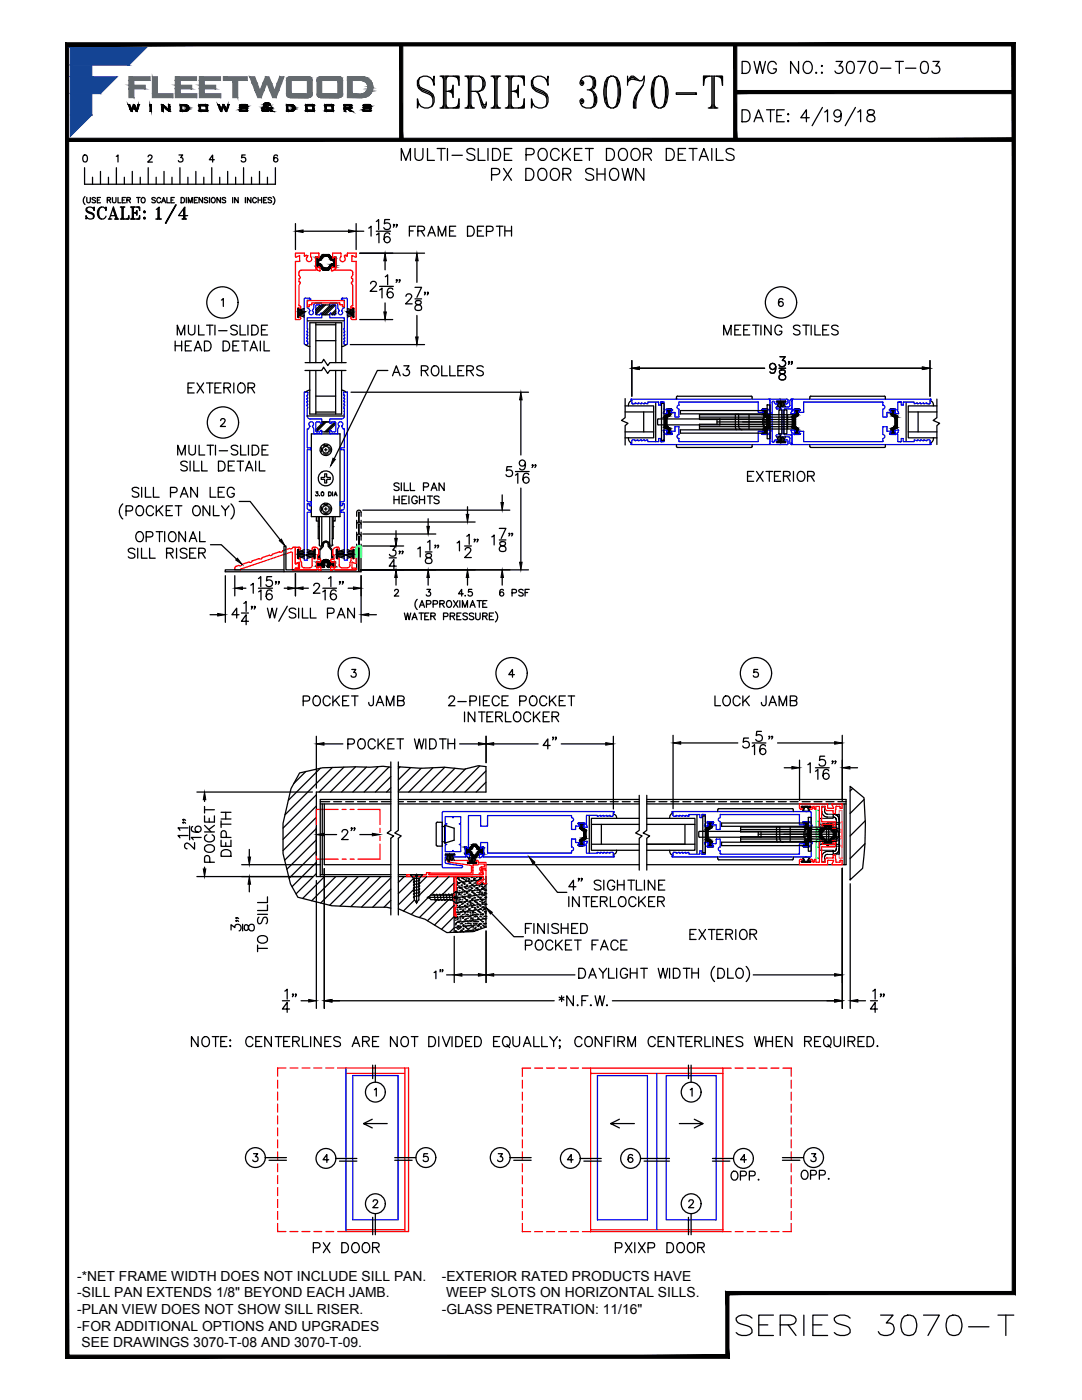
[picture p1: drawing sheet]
<svg xmlns="http://www.w3.org/2000/svg" width="216mm" height="279mm" viewBox="0 0 216 279" stroke-linecap="round" stroke-linejoin="round" font-family="sans-serif">
<defs><g id="words">
<text font-size="10.6" x="82.2" y="22.9">SERIES 3070-T</text>
<text font-size="7.9" x="145.7" y="267.8">SERIES 3070-T</text>
<text font-size="7.5" x="30" y="45.9">1/4</text>
<g font-size="5.7">
<text x="146.8" y="15.9">DWG NO.:</text>
<text x="165.5" y="15.9">3070-T-03</text>
</g>
<g font-size="5.3">
<text x="146.8" y="25.4">DATE:</text>
<text x="15.9" y="44.8">SCALE:</text>
<text x="77.3" y="76.2">A3 ROLLERS</text>
<text x="36.3" y="79.7">EXTERIOR</text>
<text x="59.3" y="142.2">POCKET JAMB</text>
<text x="88.2" y="142.2">2-PIECE POCKET</text>
<text x="141.5" y="142.2">LOCK JAMB</text>
<text x="61.4" y="251.2">PX DOOR</text>
<text x="121.7" y="251.2">PXIXP DOOR</text>
</g>
<g font-size="4.9">
<text x="144.6" y="236.7">OPP.</text>
<text x="158.7" y="236.7">OPP.</text>
</g>
<g font-size="4.4">
<text x="77.3" y="101.6">HEIGHTS</text>
<text x="90.3" y="120.3">4.5</text>
<text x="98.4" y="120.3">6 PSF</text>
</g>
<g font-size="2.8">
<text x="15.4" y="255.6">-*NET FRAME WIDTH DOES NOT INCLUDE SILL PAN.</text>
<text x="88.1" y="255.6">-EXTERIOR RATED PRODUCTS HAVE</text>
<text x="15.4" y="258.9">-SILL PAN EXTENDS 1/8&quot; BEYOND EACH JAMB.</text>
<text x="15.4" y="262.2">-PLAN VIEW DOES NOT SHOW SILL RISER.</text>
<text x="88.1" y="262.2">-GLASS PENETRATION: 11/16&quot;</text>
<text x="89" y="258.9">WEEP SLOTS ON HORIZONTAL SILLS.</text>
<text x="15.4" y="265.6">-FOR ADDITIONAL OPTIONS AND UPGRADES</text>
<text x="16.3" y="268.9">SEE DRAWINGS 3070-T-08 AND 3070-T-09.</text>
</g>
</g></defs>
<!-- layer: 0 -->
<g fill="none" stroke="#000" stroke-width=".25">
<path d="M77.4 73.9h-2.1l-8.6 17.7M126.1 72v7.1M127.6 73.5h25M154.8 73.2a.61 .61 0 0 1-.8 .5 .61 .61 0 0 1-.3-.9 .61 .61 0 0 1 1 0 1.7 1.7 0 0 1-.2 1.6 .6 .6 0 0 1-.9-.2M155.4 73.5h1.4M155.6 73.9a.4 .4 0 0 0 .2 .7 .73 .73 0 0 1 .8 .2 .73 .73 0 0 1 .1 .8 .7 .7 0 0 1-.8 .2 .7 .7 0 0 1-.5-.7 1.18 1.18 0 0 1 1.2-.6l.1-.4a.77 .77 0 0 0-1.1-.2zM155.6 71.2h1.1l-.6 .7a.66 .66 0 0 1 .6 1 .66 .66 0 0 1-1.1 .2l-.2-.3M157.5 72.2l-.1 .1-.1-.1h.2l-.2 .5M158.1 72.2l-.1 .1-.1-.1h.2l-.2 .5M159.1 73.5h24.9M185.6 72v7.1M62.1 86.6h5.7v16.5h-5.7z"/>
<path d="M63 98.2h.4l-.2 .3a.26 .26 0 0 1 .3 .2 .26 .26 0 0 1-.2 .3 .26 .26 0 0 1-.3-.2M63.7 98.9h.1M64.2 98.2a.36 .36 0 0 1 .4 .4 .36 .36 0 0 1-.4 .3l-.1-.3zM64.2 89.3l-.1 .6 .1 .3M64.6 89l.3-.1 .6 .1M64.6 90.5l.3 .1 .6-.1M64.8 89.8h.5M64.8 94.6v.6l-.7 .1v.4h.5M64.8 94.6h.4M65 89.5v.5M65.2 94.6v.5l.2 .2M65.4 95.3h.5"/>
<path d="M65.4 95.7h.5M65.4 95.7l-.2 .2v.5h-.2h-.2v-.7h-.2M65.6 98.2h.2a.41 .41 0 0 1 .3 .4 .41 .41 0 0 1-.3 .4h-.2zM65.8 89.3l.1 .3-.1 .6M65.9 95.3v.4M66.3 98.2v.8M66.7 99l.3-.8 .3 .8M66.8 98.7h.3M124.7 81h5.7v6.4h-5.7M124.7 82.2h5.7M124.7 86.2h5.7M128.4 82.2v4"/>
<path d="M181.2 82.2h5.7M181.2 86.2h5.7M183.2 82.2v4M186.9 81h-5.7v6.4h5.7M42 108.7h2.2l3 2.9M45 114.9v9.3M46.8 114.9v4M47.7 100.1h2.2l6 7.7M48.4 117.4h.7M50 116.8l.5-.4v2M51.6 115.5l.4-.4v2M51.6 117.4h2.8"/>
<path d="M51.6 118.1l.5-.4v2M54.2 115.1h-.9l-.1 .8a.69 .69 0 0 1 1 0 .69 .69 0 0 1-.1 1.1 .69 .69 0 0 1-1-.3M54.3 118a.6 .6 0 0 0-.9-.2 1.15 1.15 0 0 0 .4 1.9 .62 .62 0 0 0 .6-.6 .62 .62 0 0 0-.6-.6 .62 .62 0 0 0-.7 .5M55.1 116.1v.1l-.1-.1h.1l-.1 .5M55.7 116.1l-.1 .1-.1-.1h.2l-.2 .5M56.7 117.4h.7M59 114.4v4.5M60.5 117.4h1M62.6 116.9l.1-.3a.65 .65 0 0 1 1 0 .63 .63 0 0 1-.2 .9l-1 .9h1.3M63.1 103.1v.9h.4M63.5 103.1v4.4h.2M63.7 103.1v5.7"/>
<path d="M64.2 103.1v5.7l-.2 .2-.3-.2M64.2 108.8a.79 .79 0 0 1 .8-.8 .79 .79 0 0 1 .8 .8M64.2 101.1l-.1 .6 .1 .3M64.4 118.1l.5-.4v2M64.4 117.4h2.7M64.5 108.7v.3l-.7 .9v1.5M64.5 108.7a.48 .48 0 0 1 .5-.5 .48 .48 0 0 1 .5 .5M64.6 100.8l.3-.1 .6 .1M64.6 102.3l.3 .2 .6-.2M64.8 101.6h.5M65 101.3v.5M65.5 108.7v.3l.7 .9v1.5l.2 .2 .2-.2"/>
<path d="M65.6 115.5l.4-.4v2M65.7 108.7v.3l.7 .8v1.6v-.5h.2v.5M65.7 108.7a.7 .7 0 0 0-.9-.7 .7 .7 0 0 0-.5 1l-.7 .8v1.6v-.5h-.2v.5l.2 .2 .2-.2M65.8 103.1v5.7l.3 .2 .2-.2M65.8 101.1l.1 .3-.1 .6M66.3 103.1v5.7M66.5 103.1v4.4h-.2M66.9 103.1v.9h-.4M67.1 118a.6 .6 0 0 0-.9-.2 1.14 1.14 0 0 0 .4 1.9 .62 .62 0 0 0 .6-.6 .62 .62 0 0 0-.6-.6 .62 .62 0 0 0-.7 .5M67.9 116.1l-.1 .1-.1-.1h.2l-.2 .5M68.5 116.1l-.1 .1-.1-.1h.2l-.2 .5M69.5 117.4h1"/>
<path d="M72.1 114.9v9.3M41.9 122.7h1.5M47.7 122.7h-1.4l.9-1.3v1.9M48.2 122.3h1.4M48.6 120.4l.5-.4v2M49.6 124h-1.4l.9-1.3v2M50.3 121.1v.1l-.2-.1h.2l-.2 .5M50.9 121.1l-.1 .1-.1-.1h.2l-.2 .5M53.4 121.4l.4 1.9 .5-1.9 .5 1.9 .4-1.9M57.3 121l-1.7 3M59 121.6a.74 .74 0 0 0-1.3 .2l.2 .3 .7 .3a.52 .52 0 0 1 .4 .7 .87 .87 0 0 1-1.3 0M59.6 121.4v1.9"/>
<path d="M60.4 121.4v1.9h1.1M61.9 121.4v1.9h1.2M65.3 122.4h.9a.52 .52 0 0 0 .5-.5 .52 .52 0 0 0-.5-.5h-.9v1.9M67.3 123.3l.8-1.9 .7 1.9M67.6 122.7h.9M70.7 121.4v1.9l-1.3-1.9v1.9M73.6 122.7h1.5M39.3 158.1h23M40.8 159.6v.4M134.3 146.7v14.7M135.8 148.3h11.4M149.4 147.3h-1l-.1 .8a.7 .7 0 0 1 1.1 0 .7 .7 0 0 1-.2 1.1 .7 .7 0 0 1-1-.3"/>
<path d="M150.1 149l.5-.4v2M150.1 148.3h2.7M151.9 146h-.9l-.1 .8a.7 .7 0 0 1 1.1 0 .7 .7 0 0 1-.2 1 .7 .7 0 0 1-1-.2M152.7 148.9a.57 .57 0 0 0-.5-.3 .57 .57 0 0 0-.5 .4 1.15 1.15 0 0 0 .5 1.6 .62 .62 0 0 0 .6-.6 .62 .62 0 0 0-.5-.6 .62 .62 0 0 0-.7 .5M153.6 147l-.1 .1-.1-.1h.2l-.2 .5M154.2 147l-.1 .1-.1-.1h.2l-.2 .5M155.2 148.3h11.3M168.1 146.7v13M36.6 164.1l.1 .1-.1 .1v-.2l.4 .2M36.6 163.5l.1 .1-.1 .1v-.2l.4 .2M37.5 166.7h-2l.4 .5M37.5 165.2h-2l.4 .5"/>
<path d="M37.8 164.9v2.7M38.4 164.9a.6 .6 0 0 0-.1 .9 1.17 1.17 0 0 0 1.8-.3 .62 .62 0 0 0-.5-.6 .62 .62 0 0 0-.7 .5 .62 .62 0 0 0 .6 .7M38.8 168.2v1.3l-.9-1a.59 .59 0 0 0-1-.1l-.1 .6 .5 .4M39.3 174.9h23M40.1 167.1h-1.9l.4 .5M40.8 160.9v1.4M40.8 173.1v.3M40.8 164.7l1.3 1.3M40.8 161.6h2M40.8 162.8v1.3h2v-1.3M40.8 166h2M40.9 168.9a1.17 1.17 0 0 1 1.9 .2 .98 .98 0 0 1-1 1 .98 .98 0 0 1-1-1z"/>
<path d="M41.3 166.6a.73 .73 0 0 0-.5 .8 .73 .73 0 0 0 .8 .6 .88 .88 0 0 0 .9-.2 .88 .88 0 0 0 .2-.9l-.4-.3M41.7 163.3v.8M41.9 172.1v-.9a.52 .52 0 0 0-.6-.5 .52 .52 0 0 0-.5 .5v.9h2M42.8 164.7l-1.1 .9M44.1 164.5h2M44.1 163.8v1.3M44.1 162.1h2M44.1 167.7v1.2h2v-1.2M44.1 163.4h2M44.2 169.9a1.09 1.09 0 0 1 1.9 .3v.7h-2zM45 162.1v1.3M45 168.2v.7"/>
<path d="M45.2 167.1v-.8a.52 .52 0 0 0-.6-.5 .52 .52 0 0 0-.5 .5v.8h2M64.7 173.4v27.8M106.5 172.2l4.7 5.9h1.9M118 164.5h9.6M118 168.5h9.6M120 164.5v4M122.4 162.5l.5 .3 .1 .5M123 169.7l-.1 .5-.5 .3M127.6 163.3h-9.6v6.4h9.6M129.1 163.3h9.6v6.4h-9.6M129.1 164.5h9.6M129.1 168.5h9.6"/>
<path d="M136.7 164.5v4M168.1 173.3v27.9M66.2 199.7h44.4M98 182.2l4.6 4.7h1.8M111.6 199l.9 .6M112.1 198.7v1.2M112.5 199l-.9 .6M114.4 198.7v2l-1.3-2v2M116.1 199.7h.8M117.3 198.7h-1.2v2M118.7 198.7l.5 2 .5-2 .5 2 .4-2M122.2 199.7h44.3"/>
<path d="M115.3 200.5v.2l.1-.1M117.9 200.5l-.1 .1 .1 .1 .1-.1M121.1 200.5v.2l.1-.1M74.3 223.4l-1.8 .8M77.3 224.2h-4.8l1.8 .9M123.6 223.4l-1.7 .8M126.6 224.2h-4.7l1.7 .9M135.6 224.2h4.7l-1.8 .9M138.5 223.4l1.8 .8"/>
<circle cx="65" cy="95.5" r="1.49"/>
<circle cx="65" cy="89.8" r="1.15"/>
<circle cx="65" cy="89.8" r=".67"/>
<circle cx="65" cy="101.6" r="1.15"/>
<circle cx="65" cy="101.6" r=".67"/>
</g>
<path d="M62.1 86.6h.1M65 89h.1M67.8 86.6h.1M63.5 105.1h.1M64.2 108.8h.1M65 108h.1M65 100.8h.1M66.3 108.8h.1M66.5 105.1h.1" fill="none" stroke="#000" stroke-width=".2"/>
<!-- layer: SASH -->
<path d="M64.2 86.2h1.6M64.2 84.2h1.6zM64.6 84.2l-1.6 1.6M64.8 84.2l-1.8 1.8M65.1 84.2l-2 2M66.8 84.2l-2 2M67 84.6l-1.6 1.6M67 84.3l-1.9 1.9" fill="none" stroke="#000" stroke-width=".25"/>
<g fill="none" stroke="#00f" stroke-width=".25">
<path d="M60.8 78.3h.5M60.8 78.2v33.6M61.4 78.2v.7h-.2l.2 .5v.1h-.2l.2 .5v.2h-.2l.2 .5v.1h-.2l.2 .5-.1 1.7a.6 .6 0 0 0 .6 .6h2.3v.9h-.2l-.3-.3h-.5l-.2 .2 .1 1.7 .6 .1 .4-.3 .1 .1v.5M68.6 78.3h.6M68.7 78.2l-.1 .7h.2v.1l-.2 .5h.2v.2l-.2 .5h.2v.1l-.2 .5h.2v.1l-.2 .5h.1v.6M69.3 78.2v.1M69.3 78.3v33.4M61.6 85.5l-.3 .1v3.7l.7 .1M61.8 85.1l-.2 .4M62 89.4v.3M62 89.7l-.7 .1v10.1l.2 .2 .6 .1M62.4 85l.2 .6v.9"/>
<path d="M62.4 85a.49 .49 0 0 0-.1-.7 .49 .49 0 0 0-.7 .1 .49 .49 0 0 0 .2 .7M62.6 86.5l.1 .1M64.2 86.5l-1.5 .1M65.8 86.5l1.5 .1M67.4 86.5l-.1 .1M68.2 85l.3 .6h.2v3.7M68.2 85a.49 .49 0 0 0 0-.7 .49 .49 0 0 0-.7 .1 .49 .49 0 0 0 .2 .7l-.3 .5v.9M68.7 89.8v10.1l-.2 .2-.6 .1M68.7 82.1v.5M68.7 82.7v.3M68.7 82v.1M68.7 82.6v.1"/>
<path d="M68.7 89.3l-.7 .1v.3l.7 .1M68.7 83a.6 .6 0 0 1-.6 .6h-2.3l.1 .9h.2l.2-.3 .6 .1 .1 1.7-.2 .2h-.5l-.2-.3h-.2l-.1 .6M62 101.9v.3M62 102.2h-.7v9.5l-.5 .1M62.1 100.2v.7h-.4v-.4h-.4v.9a.54 .54 0 0 0 .7 .4v.1M67.9 100.2v.7l.4-.1M68 101.9v.3h.7v9.5h.6M68.3 100.9v-.4h.4v.9a.54 .54 0 0 1-.7 .4v.1"/>
</g>
<!-- layer: RISER -->
<path d="M56.4 109.9a.39 .39 0 0 1-.6 .2l-1.4 .5a.38 .38 0 0 1-.7 .2l-1.3 .5M58.1 110.2l-10 3.3-.1 .2h-1.2l.2-.6 .7-.3a.38 .38 0 0 0 .6-.2l1.4-.4a.38 .38 0 0 0 .6-.2l1.4-.5a.39 .39 0 0 0 .6-.2M58.1 110.2l.3 .2-.1 3.3M58.5 109.2l.5 .1M58.5 109.2l-.1 .1a.39 .39 0 0 1-.6 .1l-1.4 .5M58.9 109.3v3.2l.6-.1v.6l.2 .3-.1 .1M59 113.7h-.7M59.6 113.4h-.6l-.1 .3" fill="none" stroke="#f00" stroke-width=".25"/>
<path d="M56.7 113.7h-11.8v.4h11.8" fill="none" stroke="#000" stroke-width=".25"/>
<!-- layer: SILL-PAN -->
<g fill="none" stroke="#000" stroke-width=".25">
<path d="M71.2 107a.44 .44 0 0 1 .4-.4 .44 .44 0 0 1 .5 .4M71.2 104.6a.44 .44 0 0 1 .4-.4 .44 .44 0 0 1 .5 .4M71.2 109.4a.43 .43 0 0 1 .4-.4 .43 .43 0 0 1 .4 .4M71.2 103v-.7a.44 .44 0 0 1 .4-.5 .44 .44 0 0 1 .5 .5v.7M71.2 103.8v1.6M71.2 106.2v1.6M71.2 108.6v.8M71.6 109v-2l.1 2M71.7 106.6l-.1-2v2M71.7 104.2l-.1-2v2M72.1 108.6l-.1 5.5h-.3l-.1-4.8-.1 4.8h-14.8v-5.1h.3v4.7h14.2v-4.3M72.1 103.8v1.6"/>
<path d="M72.1 106.2v1.6M63.9 160h1.9M66.6 160h1.6M69 160h1.6M71.3 160h1.6M73.7 160h1.6M76.1 160h1.9M78 159.6h-14.1v15.3M79.5 160h1M79.5 159.6h48.1M81.3 160h1.6M83.7 160h1.6"/>
<path d="M86.1 160h1.6M88.4 160h1.6M90.8 160h1.6M93.2 160h1.6M95.6 160h1.6M98 160h1.5M100.4 160h1.5M102.7 160h1.6M105.1 160h1.6M107.5 160h1.6M109.9 160h1.6M112.2 160h1.6"/>
<path d="M114.6 160h1.6M117 160h1.6M119.4 160h1.6M121.8 160h1.6M124.2 160h1.6M126.5 160h1.1M129.1 160h1.6M129.1 159.6h39.7v13h-39.7M131.5 160h1.6M133.9 160h1.5M136.3 160h1.5M138.6 160h1.6"/>
<path d="M141 160h1.6M143.4 160h1.6M145.8 160h1.6M148.1 160h1.6M150.5 160h1.6M152.9 160h1.6M155.3 160h1.6M157.7 160h1.6M160.1 160h1.6M162.4 160h1.6M164.8 160h1.6M167.2 160h1.6"/>
<path d="M63.9 160.4h14.1M63.9 174.6h14.1M64.3 160.4v14.2M64.7 160.4v12.2h13.3M79.5 160.4h48.1M79.5 172.6h8.6M79.5 174.6h5.6M97 172.6h30.6M129.1 160.4h39.7M168.4 160.4v12.2"/>
</g>
<!-- layer: FRAME -->
<g fill="#000" stroke="#000" stroke-width=".2">
<path d="M63.3 113.1h.1zM64.4 113.3h.1zM64.8 111.7h.4zM65.5 113.3h.1zM66.7 113.1h.1z"/>
<path d="M63.2 113.1h.2zM63.2 113.1h.2z"/>
<path d="M63.3 112.1h.1zM63.3 112.1h.1z"/>
<path d="M63.3 112.1h.1zM63.2 112.1h.2z"/>
<path d="M63.2 112.1h.2zM63.2 112.1h.2z"/>
<path d="M63.2 112.1h.2zM63.2 112.1h.2z"/>
<path d="M63.2 113.1h.2zM63.2 113.1h.2z"/>
<path d="M63.2 112.1h.2zM63.2 112.1h.2z"/>
<path d="M63.2 113.1h.2zM63.2 113.1h.2z"/>
<path d="M63.2 112.1h.2zM63.2 112.1h.2z"/>
<path d="M63.2 113.1h.2zM63.2 113.1h.2z"/>
<path d="M63.2 112.1h.3zM63.2 112.1h.3z"/>
<path d="M63.2 113.1h.2zM63.2 113.1h.3z"/>
<path d="M63.2 113.1h.2zM63.2 113.1h.2z"/>
<path d="M63.2 112.1l.3 .1zM63.2 112.1l.3 .1z"/>
<path d="M63.2 112.2h.3zM63.2 112.2h.3z"/>
<path d="M63.2 113.1h.3zM63.2 113.1h.3z"/>
<path d="M63.2 112.2l.6 .2zM63.2 112.2l.6 .2h-.6z"/>
<path d="M63.2 113h.3zM63.2 113l.3 .1z"/>
<path d="M63.2 112.4h.6zM63.2 112.4h.6z"/>
<path d="M63.2 112.9l.3 .1 .3-.1zM63.2 112.9l.3 .1h-.3z"/>
<path d="M63.2 112.8h.6zM63.2 112.8h.7z"/>
<path d="M63.2 112.8h.6zM63.2 112.8l.6 .1z"/>
<path d="M63.2 112.4h.7zM63.2 112.4h.7z"/>
<path d="M63.2 112.8h.7zM63.2 112.8h.7z"/>
<path d="M63.2 112.4h.7zM63.2 112.4h.7z"/>
<path d="M64.1 112.4h.6zM64.1 112.4h.6z"/>
<path d="M64.1 112.8h.5zM64.1 112.8h.5z"/>
<path d="M64.1 112.4h.6zM64.1 112.4h.6z"/>
<path d="M64.1 112.8h.5zM64.1 112.8h.5z"/>
<path d="M64.1 112.8h.5zM64.1 112.8h.5z"/>
<path d="M64.1 112.4h.6zM64.1 112.4h.6z"/>
<path d="M64.1 112.4h.6zM64.1 112.4h.6z"/>
<path d="M64.1 112.4h.6zM64.1 112.4h.6z"/>
<path d="M64.1 112.9h.5zM64.1 112.9h.5z"/>
<path d="M64.1 112.9h.5zM64.1 112.9h.5z"/>
<path d="M64.4 113.3h.1zM64.4 113.3h.1z"/>
<path d="M63.2 112.5l1.4 .1zM63.2 112.5l1.4 .1z"/>
<path d="M64.4 113.2h.2zM64.4 113.2l.1 .1z"/>
<path d="M63.2 112.5h1.4zM63.2 112.5h1.4z"/>
<path d="M64.3 113.2h.3zM64.3 113.2h.3z"/>
<path d="M63.2 112.6l1.4 .1zM63.2 112.6l1.4 .1z"/>
<path d="M63.2 112.7h1.4zM63.2 112.7h1.4z"/>
<path d="M64.3 113.2h.3zM64.3 113.2h.3z"/>
<path d="M64.3 113.2h.3zM64.3 113.2h.3z"/>
<path d="M63.2 112.4h1.4zM63.2 112.4l1.4 .1z"/>
<path d="M63.2 112.7l1.4 .1zM63.2 112.7l1.4 .1z"/>
<path d="M63.2 112.8h1.4zM63.2 112.8h1.4z"/>
<path d="M64.1 112.8h.5zM64.1 112.8h.5z"/>
<path d="M64.1 112.8h.5zM64.1 112.8h.5z"/>
<path d="M64.3 113.2h.3zM64.3 113.2h.3z"/>
<path d="M63.2 112.8h1.4zM63.2 112.8h1.4z"/>
<path d="M64.1 112.8l.5 .1zM64.1 112.8l.5 .1z"/>
<path d="M64.1 112.9h.6zM64.1 112.9h.6z"/>
<path d="M64.2 113.2h.4zM64.2 113.2h.4z"/>
<path d="M64.1 112.4h.6zM64.1 112.4h.6z"/>
<path d="M64.1 112.4h.6zM64.1 112.4h.6z"/>
<path d="M63.2 112.4h1.5zM63.2 112.4h1.5z"/>
<path d="M64.1 112.9h.6zM64.1 112.9h.6z"/>
<path d="M64.2 113.1h.5zM64.2 113.1l.4 .1z"/>
<path d="M64.1 112.4h.6zM64.1 112.4h.6z"/>
<path d="M64.1 112.9l.6 .1zM64.1 112.9l.6 .1z"/>
<path d="M64.2 113h.5zM64.2 113h.5z"/>
<path d="M64.2 113l.5 .1zM64.2 113l.5 .1z"/>
<path d="M64.2 113.1h.5zM64.2 113.1h.5z"/>
<path d="M64.2 113.1h.5zM64.2 113.1h.5z"/>
<path d="M64.1 112.3h.6zM64.1 112.3l.6 .1z"/>
<path d="M64.1 112.2l.7 .1zM64.1 112.2l.7 .1z"/>
<path d="M64.1 112.3h.7zM64.1 112.3h.6z"/>
<path d="M64.2 112.2h.7zM64.2 112.2h.7z"/>
<path d="M64.2 112.2h.7zM64.2 112.2h.6z"/>
<path d="M64.2 112.2h.7zM64.2 112.2h.7z"/>
<path d="M64.2 112.2h.8zM64.2 112.2h.7z"/>
<path d="M64.8 111.7h.5zM64.7 111.7h.6z"/>
<path d="M65.3 112.4h.6zM65.3 112.4h.6z"/>
<path d="M65.3 112.4h.6zM65.3 112.4h.6z"/>
<path d="M65.3 112.4h.6zM65.3 112.4h.6z"/>
<path d="M65.3 112.4h.6zM65.3 112.4h.6z"/>
<path d="M65.3 112.4h.6zM65.3 112.4h.6z"/>
<path d="M64.7 111.7l.8 .1zM64.5 111.8h1z"/>
<path d="M65.3 112.9h.6zM65.3 112.9h.6z"/>
<path d="M65.3 112.9h.6zM65.3 112.9h.6z"/>
<path d="M65.4 112.8h.5zM65.4 112.8h.5z"/>
<path d="M65.4 112.8h.5zM65.4 112.8h.5z"/>
<path d="M65.4 112.8h.5zM65.4 112.8h.5z"/>
<path d="M65.4 112.8h.5zM65.4 112.8h.5z"/>
<path d="M64.5 111.8l1.1 .1zM64.4 111.9l.1-.1 1.1 .1z"/>
<path d="M64.4 111.9l1.3 .1-.1-.1zM64.4 111.9l1.3 .1h-1.5z"/>
<path d="M65.5 113.3h.1zM65.5 113.3h.1z"/>
<path d="M65.5 113.2h.2zM65.5 113.2l.1 .1z"/>
<path d="M65.4 113.2h.3zM65.4 113.2h.3z"/>
<path d="M65.4 113.2h.3zM65.4 113.2h.3z"/>
<path d="M65.4 113.2h.3zM65.4 113.2h.3z"/>
<path d="M65.4 113.2h.3zM65.4 113.2h.3z"/>
<path d="M64.2 112l1.6 .2-.1-.2zM64.2 112l1.6 .2h-1.6z"/>
<path d="M65.3 113.2h.4zM65.3 113.2h.4z"/>
<path d="M65.3 113.1h.5zM65.3 113.1l.4 .1z"/>
<path d="M65.3 113.1h.5zM65.3 113.1h.5z"/>
<path d="M65.3 113.1h.5zM65.3 113.1h.5z"/>
<path d="M65 112.2h.8zM65 112.2h.8z"/>
<path d="M65.1 112.2h.7zM65.1 112.2h.7z"/>
<path d="M65.1 112.2h.7zM65.1 112.2h.7z"/>
<path d="M65.2 112.2h.7zM65.2 112.2h.7z"/>
<path d="M65.3 113h.5zM65.3 113l.5 .1z"/>
<path d="M65.2 112.2l.7 .1zM65.2 112.2l.7 .1z"/>
<path d="M65.3 113h.6zM65.3 113h.5z"/>
<path d="M65.2 112.3h.7zM65.2 112.3h.7z"/>
<path d="M65.3 112.3l.6 .1zM65.3 112.3l.6 .1z"/>
<path d="M65.3 112.9h.6zM65.3 112.9h.6z"/>
<path d="M65.3 112.9h.6zM65.3 112.9l.6 .1z"/>
<path d="M65.3 112.4h.6zM65.3 112.4h.6z"/>
<path d="M65.3 112.9h.6zM65.3 112.9h.6z"/>
<path d="M65.3 112.4h.6zM65.3 112.4h.6z"/>
<path d="M65.4 112.8h.5zM65.4 112.8h.5z"/>
<path d="M65.4 112.8h.5zM65.4 112.8l.5 .1z"/>
<path d="M65.3 112.4h.6zM65.3 112.4h.6z"/>
<path d="M66.7 112.1h.1zM66.7 112.1h.1z"/>
<path d="M66.7 113.1h.1zM66.7 113.1h.1z"/>
<path d="M66.7 112.1h.1zM66.7 112.1h.1z"/>
<path d="M66.7 112.1h.1zM66.7 112.1h.1z"/>
<path d="M66.6 112.1h.2zM66.6 112.1h.2z"/>
<path d="M66.6 113.1h.2zM66.6 113.1h.2z"/>
<path d="M66.6 112.1h.2zM66.6 112.1h.2z"/>
<path d="M66.6 113.1h.2zM66.6 113.1h.2z"/>
<path d="M66.6 112.1h.2zM66.6 112.1h.2z"/>
<path d="M66.6 112.1h.2zM66.6 112.1h.2z"/>
<path d="M66.6 113.1h.2zM66.6 113.1h.2z"/>
<path d="M66.6 113.1h.2zM66.6 113.1h.2z"/>
<path d="M66.6 112.1l.2 .1zM66.5 112.2h.3z"/>
<path d="M66.5 112.2h.3zM66.5 112.2h.3z"/>
<path d="M66.5 112.2l.3 .2v-.2zM66.2 112.4l.3-.2 .3 .2z"/>
<path d="M66.2 112.4h.6zM66.2 112.4h.6z"/>
<path d="M66.2 112.4h.6zM66.1 112.4h.7z"/>
<path d="M66.1 112.4h.7zM66.1 112.4h.7z"/>
<path d="M65.3 112.4h1.5zM65.3 112.4h1.5z"/>
<path d="M65.4 112.4l1.4 .1zM65.4 112.4l1.4 .1z"/>
<path d="M65.4 112.5h1.4zM65.4 112.5h1.4z"/>
<path d="M65.4 112.5l1.4 .1zM65.4 112.5l1.4 .1z"/>
<path d="M65.4 112.6l1.4 .1zM65.4 112.6l1.4 .1z"/>
<path d="M65.4 112.7h1.4zM65.4 112.7h1.4z"/>
<path d="M65.4 112.7l1.4 .1zM65.4 112.7l1.4 .1z"/>
<path d="M65.3 112.8h1.5zM65.3 112.8h1.5z"/>
<path d="M65.4 112.8h1.4zM65.4 112.8h1.4z"/>
<path d="M66.1 112.8h.7zM66.1 112.8h.7z"/>
<path d="M66.1 112.8h.7zM66.1 112.8h.7z"/>
<path d="M66.2 112.8l.6 .1zM66.2 112.8l.6 .1z"/>
<path d="M66.2 112.9l.6 .1v-.1zM66.2 112.9l.6 .1z"/>
<path d="M66.5 113l.3 .1zM66.5 113l.3 .1z"/>
<path d="M66.5 113.1h.3zM66.5 113.1h.3z"/>
<path d="M66.6 113.1h.2zM66.6 113.1h.2z"/>
</g>
<g fill="none" stroke="#000" stroke-width=".25">
<path d="M63.2 112.2h.1M63.2 113h.1M63.2 112.2v.8M63.2 113l.1 .1M63.3 112.1h.1M63.3 113.1h.1M63.3 112.1l-.1 .1M63.4 112.1l.4 .3M63.4 112.1h.1M63.4 113.1h-.1M63.8 112.3l.1 .1M63.8 112.4h.1"/>
<path d="M63.8 112.9h.1M63.8 112.9l-.4 .2M63.9 112.4h.1M63.9 112.8h.1M63.9 112.4h.2M63.9 112.8h.2M63.9 112.8h-.1M64.1 112.4h.1M64.1 112.8h.1M64.1 112.8v.1M64.1 112.9h.1M64.1 112.3a.94 .94 0 0 1 .9-.6 .94 .94 0 0 1 .9 .6"/>
<path d="M64.1 112.9l.2 .3M64.1 112.3v.1M64.2 113.2h.1M64.6 112.6h.1M64.6 112.6l.1 .2M64.6 112.4h.1M64.6 112.8l.1 .1M64.6 112.4v.2M64.6 112.9h.1M64.6 112.8h.1M64.7 112.9l-.1 .3-.3-.1M64.8 112.2v.1"/>
<path d="M64.8 112.3h.1M65 111.7h.1M65.2 112.3h.1M65.2 112.3l.2 .1M65.2 112.2h.1M65.2 112.2v.1M65.2 112.2h-.3l-.2 .2M65.3 112.4h.1M65.3 112.8h.1M65.3 112.9h.1M65.4 112.9v.3l.4-.1M65.4 112.4h.1"/>
<path d="M65.4 112.8h.1M65.4 112.4l.1 .2M65.4 112.8v.1M65.4 112.6v.2M65.4 112.6h.1M65.7 113.2h.1M65.9 112.9h.1M65.9 112.4h.1M65.9 112.3v.1M65.9 112.9l-.1 .3M65.9 112.4h.2M65.9 112.8h.2"/>
<path d="M65.9 112.8h.1M65.9 112.8v.1M66.1 112.8h.1M66.1 112.4h.1M66.2 112.9h.1M66.2 112.4h.1M66.2 112.9l.5 .2M66.2 112.3l-.1 .1M66.7 113.1h.1M66.7 112.1h.1M66.7 112.1l-.5 .3M66.7 112.1l.1 .1"/>
<path d="M66.8 113h.1M66.8 112.2h.1M66.8 112.2v.8M66.8 113l-.1 .1"/>
</g>
<g fill="none" stroke="#f00" stroke-width=".25">
<path d="M58.9 113.7h4.3M59.4 109.8v1.6M59.4 111.3l.2 .2M59.5 109.6h.1M59.5 111.5h.1M59.6 109.6l.2 .4M59.6 109.6l-.2 .2M59.7 112.2l-.6 .3-.1-.1M59.7 112.2l.1 1.2h-.8l-.1 .3M59.8 110h.1M59.8 111.1h.1M59.8 111.1l.5 2 .1 .2h1.7a2.12 2.12 0 0 0 .2-2l.1-.2"/>
<path d="M59.8 111.1l-.2 .4M59.9 109.5v.5M60 109.5l-.2-.3-.9 .1v3.1M62.3 109.5a.75 .75 0 0 1 .8-.2 .75 .75 0 0 1 .5 .7v.7M62.3 109.5l.1 .4h.1l.2-.3 .2 .2M62.4 110h.1M62.4 111.1l.2 .4 .3-.2M62.7 111.5h.1M62.7 109.6h.1M62.9 109.8v1.6M63.2 112.1v1M63.2 112.1l.1-.1 .4 .3"/>
<path d="M63.2 113.7l.3-.1 .5 .2h.1M63.2 113.1v.2M63.3 113.3h-.1M63.4 111.5v.1M63.4 111.6h.6v.4M63.4 110.7v.8M63.6 110.7h-.2M64 113.1l-.2-.1-.5 .3M64 113.1v.1M64 113.2l.1 .6M64 112h-.2l-.1 .3M66 112h.1"/>
<path d="M66 113.2v.6M66 113.1v.1M66.1 112l.2 .3 .4-.2M66.1 113l-.1 .1M66.1 113l.6 .3M66.7 111.5l-.7 .1v.4M66.7 112.1h.1M66.7 112h.1M66.8 113.3h.1M66.8 112.1v1.2M66.8 113.7l-.3-.1-.4 .2h-.1M67.3 111.5h.1"/>
<path d="M67.3 109.6h.1M67.3 109.6l-.2 .2v1.5l.2 .2M67.6 111.1h.1M67.6 110h.1M67.6 111.1l-.3 .4M67.6 111.1l.1 .2 .1 1.8 .4 .2h1.1M67.7 109.5l-.1 .5-.3-.4M67.7 109.5a.75 .75 0 0 0-.8-.2 .75 .75 0 0 0-.5 .7v.7l.3 .1-.1 .7M70 109.5l.2-.3 .9 .1v3.1M70 109.5v.4M70.1 109.8l.2 .1 .2-.3 .1 .2v1.7h-.3l-.1-.4M70.2 110h.1"/>
<path d="M70.2 111.1h.1M70.2 111.1l-.2 .1-.2 1.9-.5 .2M70.3 112.2l.6 .3 .2-.1M70.3 112.2v1.2h.7l.1 .3M71.1 113.7h-4.3M81.1 174.6v.3M81.2 174.9h9.4M85.6 174.4l.1 .2h10.7M85.8 174.3l-.2 .2M85.8 174.3l-.1-.2-.6 .1-.1 .4h-3.8M89.4 172l4.6 .7v1.5h-8.2l-.2 .3M89.4 172l-.1-.2 .2-.1h4.1v.2l-.3 .2 .1 .2"/>
<path d="M90.6 174.9l.1 8 .3-.1v-.4h-.1v-1.2h.1l.1-6.3M91.1 174.9h5.3M93.4 172.3h1.6M94.4 173.7v.7l-.2 .1M95 172l.2 .1-.2 .2M95.1 171.7h-.3v.2l.2 .1M95.2 171.7l.2 .2 .1 .2h1.5v1.3h-.9M96 173.4l.3 .5M96.1 173h.6v-.6l-2.3 .2v1.1M96.1 173h.1M96.1 173.3v.1M96.1 173a.42 .42 0 0 0-.3 .6l.3 .5-.5 .1v.4h.5l.3-.4-.1-.3"/>
<path d="M96.1 173.7l.4 .6-.1 .3M96.2 173.7v-.1l.8 .1v2.6l-.4 .1a.39 .39 0 0 0-.4-.4 .39 .39 0 0 0-.4 .4h-.6l.1-.4M96.2 175.6h.2M96.2 175.6l-.9 .4M96.4 174.9l.1 .7M96.5 175.6h-.1"/>
</g>
<!-- layer: HEM COVER -->
<path d="M71.1 109.4a.54 .54 0 0 1 .5-.5 .54 .54 0 0 1 .5 .5v1.9h-.1v-1.9M71.1 109.4v1.9M71.1 109.4a.54 .54 0 0 1 .5-.6 .54 .54 0 0 1 .6 .6M72.1 109.4a.46 .46 0 0 0-.5-.5 .46 .46 0 0 0-.5 .5l.1 1.9h-.1M72.1 109.4a.44 .44 0 0 0-.5-.5 .44 .44 0 0 0-.4 .5l-.1 1.8" fill="none" stroke="#0ff" stroke-width=".25"/>
<!-- layer: GLASS-VINYL -->
<g fill="none" stroke="#000" stroke-width=".25">
<path d="M60.9 73.9h3.3l.4-.6 .8 1.2 .4-.6h3.2M60.9 72.4h3.3l.4-.7 .8 1.3 .4-.6h3.3M61 68.8l.8 .4M61.3 64h7.4M61.8 73.9v8.7h6.4v-8.7M61.8 77.9l-.8 .4M61.8 72.4v-8h6.4v8M63 68h4M63 64.8h4M63 79.1h4M63 64.4v8M63 73.9v8.7"/>
<path d="M67 73.9v8.7M67 64.4v8M68.2 77.9l.8 .3M69.1 68.8l-.9 .4M124.7 79.5v3.9l-.7 .5 1.3 .6-.6 .4v3.9M126.1 79.9a.96 .96 0 0 0-.7 1.1M185.6 79.9a.96 .96 0 0 1 .7 1.1M186.9 79.7v3.7l-.7 .5 1.3 .6-.6 .4v3.8M61.3 83h7.4M63 82.2h4M125.4 87.4a.96 .96 0 0 0 .7 1M130.8 80.2v7.9"/>
<path d="M180.8 80.2v7.9M186.3 87.4a.96 .96 0 0 1-.7 1M127.6 158.7v7l-.8 .5 1.3 .6-.5 .5v6.3M129.1 158.7v7l-.8 .5 1.3 .6-.5 .5v6.3M117.6 162.7v7.6M133.6 169.7a.96 .96 0 0 0 .7 1M134.3 162.2a.96 .96 0 0 0-.7 1.1M139.1 162.6v7.9"/>
</g>
<!-- layer: SEAL -->
<g fill="none" stroke="#000" stroke-width=".25">
<path d="M59.4 61.6h.2v1.7h-.2zM59.6 62.9l1.1 .4M59.6 62.7l1.1 .3M59.6 62.6l1.1 .1M60.7 61.6l-1.1 .3M60.7 61.8l-1.1 .3M60.7 62.1l-1.1 .2M69.3 61.6l1.1 .3M69.3 61.8l1.1 .3M69.3 62.1l1.1 .2M70.4 61.6h.2v1.7h-.2zM70.4 62.9l-1.1 .4"/>
<path d="M70.4 62.6l-1.1 .1M70.4 62.7l-1.1 .3M155 88.1h1.7v.2h-1.7zM155 80.1h1.7v.1h-1.7zM155 87.2l.4 .9M155.3 87.1l.3 1M155.4 80.2l-.4 1M155.6 80.2l-.3 1M155.6 87.2l.1 .9M155.7 80.2l-.1 1M156 80.2l.1 1M156.1 87.2l-.1 .9"/>
<path d="M156.2 80.2l.2 1M156.3 80.2l.4 1M156.4 87.1l-.2 1M156.7 87.2l-.4 .9M59.4 109.7h.2v1.7h-.2zM59.6 111l1.1 .4M59.6 110.9l1.1 .2M59.6 110.7l1.1 .1M60.7 110.3l-1.1 .1M60.7 109.7l-1.1 .4M60.7 110l-1.1 .2M61.3 110.3l1.4 .1"/>
<path d="M61.3 109.7l1.4 .4M61.3 110l1.4 .2M62.7 109.7h.2v1.7h-.2zM62.7 111l-1.4 .4M62.7 110.9l-1.4 .2M62.7 110.7l-1.4 .1M67.1 109.7h.2v1.7h-.2zM67.3 111l1.4 .4M67.3 110.9l1.4 .2M67.3 110.7l1.4 .1M68.7 110l-1.4 .2M68.7 110.3l-1.4 .1"/>
<path d="M68.7 109.7l-1.4 .4M69.3 110l1.1 .2M69.3 110.3l1.1 .1M69.3 109.7l1.1 .4M70.4 109.7h.2v1.7h-.2zM70.4 111l-1.1 .4M70.4 110.9l-1.1 .2M70.4 110.7l-1.1 .1M88.9 170.5h1.7v.1h-1.7zM89.3 170.6l-.3 1.1M89.5 170.6l-.3 1.1M89.7 170.6l-.2 1.1"/>
<path d="M90 170.6l.1 1.1M90.1 170.6l.3 1.1M90.3 170.6l.4 1.1M93.3 172.1h1.8v.2h-1.8zM93.4 171.1l.3 1M93.7 171.1l.2 1M93.9 171l.2 1.1M94.5 171l-.1 1.1M94.8 171.1l-.3 1M95.1 171.1l-.4 1M160 161v.2h.4M160 172v-.1h1.7v.1"/>
<path d="M160 172h.1M160 161v.1h1.7v-.1M160 172h1.7M160 161h1.7M160 160.9h1.1M160.1 161h-.1M160.1 160.9l-.1 .1M160.4 171.9l.1-.2-.2-.4a1.08 1.08 0 0 1 1.2 0l-.3 .4 .1 .2M160.4 161.1l.1 .3-.2 .3a1.08 1.08 0 0 0 1.2 0l-.3-.3 .1-.3M160.4 171.8h-.4v.2h1.1M160.4 161.1l.1 .1M160.4 171.8l-.2-.6a1.3 1.3 0 0 1 1.3 0l-.3 .6h.5v.2"/>
<path d="M160.5 171.8h-.1M160.6 172h1.1M160.6 160.9h1.1M161.1 172h.1M161.1 161h.1M161.7 160.9v.3h-.5l.3 .6a1.07 1.07 0 0 1-1.3-.1l.2-.5M161.7 161h.1M161.7 172h.1"/>
</g>
<g fill="#000" stroke="#000" stroke-width=".2">
<path d="M59.6 62.4l.3 .1zM59.6 62.4l.3 .1zM59.9 62.4l.3 .1zM59.9 62.4l.3 .1zM60.2 62.4h.3l-.3 .1zM60.2 62.4h.3zM60.5 62.3l.3-.1zM60.5 62.3l.3-.1z"/>
<path d="M70.1 62.5l.3-.1zM70.1 62.4h.3zM69.8 62.5l.3-.1zM69.8 62.4h.3l-.3 .1zM69.5 62.4l.3 .1v-.1zM69.5 62.3l.3 .1zM69.2 62.2l.3 .2zM69.3 62.1l.2 .2z"/>
<path d="M155.9 87.8v.4l-.1-.1zM155.9 87.8l-.1 .3zM155.9 87.4v.4zM155.8 87.4l.1 .4zM155.7 87.1l.2 .3zM155.6 87.1l.2 .3-.1-.3z"/>
<path d="M155.8 80.3l.1 .3v-.4zM155.8 80.3l.1 .3zM155.9 80.6v.4zM155.9 80.6v.4zM155.8 81l-.1 .3zM155.8 81l-.1 .3z"/>
<path d="M59.6 110.5h.4zM59.6 110.6l.4-.1zM60 110.5l.4 .1zM60 110.6h.4zM60.4 110.6l.4 .1zM60.4 110.6l.4 .1z"/>
<path d="M62.3 110.5h.4zM62.3 110.5v.1h.4zM61.9 110.5h.4v.1zM61.9 110.5l.4 .1zM61.6 110.6l.3-.1zM61.6 110.6h.3zM61.2 110.7l.4-.1zM61.2 110.7h.4z"/>
<path d="M67.3 110.5h.4zM67.3 110.6l.4-.1v.1zM67.7 110.5v.1l.4-.1zM67.7 110.6l.4-.1zM68.1 110.5l.4 .1zM68.1 110.6h.4zM68.5 110.6l.3 .1zM68.4 110.7h.4z"/>
<path d="M70 110.5h.4zM70 110.5l.4 .1zM69.6 110.6l.4-.1zM69.6 110.6h.4zM69.2 110.7l.4-.1zM69.2 110.7l.4-.1z"/>
<path d="M89.8 170.6l.1 .3zM89.8 170.6l.1 .3zM89.8 170.9v.4l.1-.4zM89.8 170.9v.4zM89.8 171.2v.4zM89.8 171.2v.4zM89.7 171.5l-.1 .3zM89.7 171.5l-.1 .3z"/>
<path d="M94.1 171.8l.1 .3h.1zM94.1 171.8l.2 .3zM94.2 171.5v.3zM94.2 171.5v.3zM94.2 171.2v.3zM94.2 171.2v.3zM94.4 171l-.1 .3zM94.4 171l-.1 .3z"/>
</g>
<!-- layer: VENT -->
<g fill="none" stroke="#00f" stroke-width=".25">
<path d="M61.7 59.9h-.4v1.6h.3l.3 .5a.43 .43 0 0 0-.1 .7 .43 .43 0 0 0 .6 0 .43 .43 0 0 0-.1-.7l.3-.5v-.6M61.9 59.7h.1M61.9 59.7l-.2 .2M61.9 59.7l-.2-.2h-.8l-.2 .2 .1 9 .4 .1 .2-.2v-.4h-.2l.2-.5v-.2h-.2l.2-.5v-.1h-.2l.2-.5v-.1h-.2l.2-.6-.1-.1v-2.2h2.9v-.7l-.1-.2M68.1 59.7h.1M68.1 59.7l.2 .2M68.3 59.9h.4v1.6h-.2l-.4 .5a.43 .43 0 0 1 .2 .7 .43 .43 0 0 1-.7 0 .43 .43 0 0 1 .1-.7M69.1 59.5h-.8l-.2 .2M69.1 59.5l.2 .2M69.3 59.7v8.9M62.6 60.8l.4-.3h1.2v.5l-.1 .2M63.9 61h.1"/>
<path d="M63.9 61l-.2-.1h-.6l-.1 1.7M63.9 61l.2 .2M64.1 61.2h.1M64.1 62.5h.1M64.1 62.5l-.4 .3h-.5l-.2-.2M66 61.2h.1M66 62.5h.1M66 62.5l.3 .3h.5l.2-.2M66 62.5l-.2 .2v.7h2.9v2.2l-.1 .1 .2 .6h-.2v.1l.2 .5h-.2v.1l.2 .5h-.2v.2l.2 .5h-.2v.4l.5 .2M66 61.2l-.2-.2v-.5h1.4l.2 .4v.6l.3 .5M66.1 61l.2-.2 .7 .1v1.7M66.1 61h.1"/>
<path d="M66.1 61l-.1 .2M69.3 68.6l-.2 .2M157.6 79.9v1M157.9 79.7h.2l-.1 .4M157.9 79.7l-.3 .2M158.2 79.7h27.5h.1l-.2 .2v.5M158.2 79.7l-.2 .2 .1 2.1-.3 .4M125.9 88.7h27.5M131.4 80.2h-2.2v.4l-.5-.2h-.1v.2l-.5-.2h-.1v.2l-.5-.2h-.2v.2l-.5-.2h-.1v.2h-.4l-.2-.2v-.5l-.2-.2h27.5l.2 .2v1.9M131.4 88.1h-2.2v-.3l-.5 .2h-.1v-.2l-.5 .2h-.1v-.2l-.5 .2h-.2v-.2l-.5 .2h-.1v-.2h-.4l-.2 .2v.5l-.2 .1 .1 .1M131.4 80.2v.6M131.4 80.8h.4"/>
<path d="M131.4 88.1h.1M131.5 87.5h.2M131.5 87.5l-.1 .6M131.8 87.5v.1M131.8 88.1h.1M131.8 87.6v.5M131.9 80.2l-.1 .6M132.3 80.2h-.4h.5M132.4 85.8l.7 .2M132.4 85.8l.1 .5M132.5 80.2v.1M132.5 82.1l-.1 .4 .7-.1"/>
<path d="M132.5 86.3l.1 .1-.1 1.7M132.5 80.3l.1 1.7-.1 .1M132.5 88.1h-.6h.4M132.9 81.7l.3 .7M132.9 86.6v.1M132.9 81.7h1.2l-.2 .6h.8v.9h.7M132.9 81.7v.1M133 86.1l-.1 .5M133.1 86.1h.1M133.2 86l-.1 .1M134.1 86.6l-.1 .1h-1l-.1-.1M134.1 86.5v.1"/>
<path d="M135.4 85.2h-.7v.8l-.8 .1 .2 .4M135.4 85.1l.1 1.6a.39 .39 0 0 0-.4 .4 .39 .39 0 0 0 .4 .4M135.5 87.5v.6M135.5 80.2h15.7M135.5 80.2v.7a.4 .4 0 0 0-.4 .4 .4 .4 0 0 0 .4 .4l-.1 1.5M151.2 80.2l.2 2.1M151.3 88.1h-15.8M151.4 86.1h.8M151.4 86.1l-.1 2M152 81.9l.2 .4h-.8M152 86.6l.1 .1h1M152 86.5v.1"/>
<path d="M152.2 86.1l-.2 .4M153 82.4l.1 .1M153 86l.1 .1M153 82.3h.1M153 86.1h.1M153.1 82.3l-.1 .1M153.1 86.1l.1 .5M153.1 85.9l-.1 .1M153.1 81.6l.1 .2M153.1 82.5l.6 .1M153.1 81.7h-1l-.1 .1M153.2 85.9h.6"/>
<path d="M153.2 86.6h.1M153.2 81.8h.1M153.2 81.8l-.1 .5M153.2 86.6v.1M153.2 86.7h-.1M153.6 81.8v.2M153.6 86.4v.2M153.6 82l.2 .4M153.6 86.6v1.9l-.2 .2M153.7 86.3l-.1 .1M153.8 82.4l-.1 .1M153.8 85.9l-.1 .4"/>
<path d="M154.5 80.3l-.2-.2-.2 .2v7.8l.2 .2 .2-.2M154.5 88l.2-.2 .5-.1 .1 .3-.4 .2 .1 .1h1.7l.1-.1-.3-.2v-.2h.4l.3 .1v.6l-.2 .2h-3.4M155 86.8h.8M155 80.1h1.7M155 86.8l-.2 .2 .2 .2h2.3l.3 .3M155 80l-.1 .2 .4 .2v.2h-.6l-.2-.3M156.6 86.8h1.2M156.7 80l.1 .2-.3 .2v.2h.6l.1-.7-.2-.2h-3.5l.1 .4v8.6M157.6 87.5v.9M157.6 88.4l.3 .3M157.6 80.9l-.3 .3h-2.3l-.2 .2 .2 .2h.8l.2 .2v4.8l-.2 .2M157.8 86.8l.2 .2"/>
<path d="M157.8 82.4l.1 .1M157.9 88.7h.1M158 86.3l.1 .1-.1 2.1 .2 .2M158 88.3v.4M158 81.4l-.2 .2h-1.2l-.2 .2v4.8l.2 .2M158.2 88.7h27.5M158.4 81.8h.1M158.4 81.8l.2 .5M158.4 86.7h1.2M158.4 86.6v.1M158.4 86.6h.1M158.5 85.9l-.6-.1 .1 .5"/>
<path d="M158.5 82.5l-.6 .1M158.5 85.9h.1M158.5 85.9l.1 .2M158.6 82.3h.1M158.6 86.1h.1M158.6 86.1l-.2 .5M158.6 82.4v.1M158.6 82.3l.1 .1M159.4 86.1h.9M159.4 86.1l.2 .4M159.6 81.7l-1.1-.1-.1 .2M159.6 81.7v.1l-.2 .5h.9"/>
<path d="M159.6 86.5v.1M159.6 86.6v.1M160.3 86.1l.1 2M160.4 88.1h15.7M160.4 80.2h15.7M160.4 80.2l-.1 2.1M176.1 80.2l.1 .7a.4 .4 0 0 1 .4 .4 .4 .4 0 0 1-.4 .4v1.5h.7M176.2 87.5v.6M176.2 88.1h-.1M176.9 85.2h-.7v1.5a.39 .39 0 0 1 .4 .4 .39 .39 0 0 1-.4 .4M176.9 85.1l.1 .9 .8 .1-.2 .4M177.5 81.8h.1"/>
<path d="M177.5 86.6h.1M177.6 81.8l.2 .5h-.8l-.1 .9M177.6 86.6l1.2 .1M178.5 82.4l.7 .2 .1-.1M178.5 86l.1 .1M178.6 86.1h.1M178.6 86.1l.2 .5M178.6 82.2l-.1 .2M178.7 81.7v-.1l-1.1 .2M178.7 86.6v.1M178.7 81.8l-.1 .5M178.8 81.7l-.1 .1"/>
<path d="M179.1 88.1h.7h-.4M179.2 86.3l-.1 .1v1.7M179.2 80.2h.6h-.4M179.2 80.2l-.1 1.8 .2 .5M179.2 85.8l-.7 .2M179.2 85.8l.1 .1M179.3 85.9l-.1 .4M179.8 80.2v.6M179.8 80.8h.5M179.9 88.1h-.1M179.9 87.5h.3M179.9 87.5l-.1 .6"/>
<path d="M180.2 87.5v.6M180.2 88.1h.1M180.3 80.2h2.1v.4l.5-.2h.1v.2l.6-.2h.1v.2l.5-.2h.1v.2l.5-.2h.2v.2h.4l.2-.2M180.3 80.2l-.1 .6M185.6 88v.5l.2 .1-.1 .1M185.6 88l-.2-.2h-.4v.2l-.6-.2h-.1v.2l-.5-.2h-.1v.2l-.5-.2h-.2v.2l-.6-.2v.3h-2.1M88.2 162.2l.1 10.8 .1 .2h3.7M88.4 162h34.2l-.2 .2-.1 .7-.5-.1M88.4 161.9l-.1 .2M88.8 171.1l.1 1 .1 .2 3.1 .5M88.9 163h1.4l.1 .2 .1-.2h1.4v1.3l-.3 .1 .3 .1v3.9l-.3 .1 .3 .1v1.4h-1.4l-.1-.3-.1 .3-1.5-.1v-1.3l.4-.1-.4-.1v-3.9l.4-.1-.4-.1zM89.2 170.8l-.3-.1v-.2h1.8v.2l-.3 .1"/>
<path d="M89.2 170.8v.2l-.3 .1M90.4 170.8v.2M90.4 170.9l2.4 .1M92.1 172.8l.2 .2-.2 .2M92.8 169.1v1.4M92.9 171l.2-.1 .5 .3M92.9 170.4v.2M92.9 169h.1M92.9 169v.1M93 170.6h-.1M93 169h.1M93.5 170.5l-.6 .1"/>
<path d="M93.5 162.8h2.3M93.5 170.4l.2 .7M93.5 162.7v6.5l-.5-.2M93.6 170.4h-.1M93.7 171.1l-.1 .1M95.7 171.1l.1 .1M95.9 162.7v2.1M95.9 170.4v.1M95.9 170.4l-.2 .1-.1 .6M95.9 170.4l.1 .1M96 170.5l.4 .1M96 168.1h1.2"/>
<path d="M96 168.1l-.1 1.1 .4-.2M96.4 169h.1M96.4 169h-.1M96.4 170.6h.1M96.4 169l.1 1.6M97.2 168.1l.1 2.1M97.3 162.8v2M97.3 164.8h-1.4M97.3 170.2h.1M97.3 162.8h16.7M97.4 162.7l-.1 .1M114 162.7l.1 .5a.39 .39 0 0 1 .4 .4 .39 .39 0 0 1-.4 .4l-.1 1.5"/>
<path d="M114 167.5l.1 1.5a.39 .39 0 0 1 .4 .4 .39 .39 0 0 1-.4 .4l-.1 .4h-16.7M114.1 167.4h.7M114.1 167.4v.1M114.8 167.4l.1 .7M114.9 164.9l-.1 .6h-.7M114.9 168.1h.7M115.4 164.4l.2 .5h-.7M115.4 168.6l.1 .2h1M115.4 168.6h.1M115.6 168.1l-.2 .5M116.4 168l.1 .2M116.4 164.8v.1"/>
<path d="M116.4 164.9h.1M116.4 168.1h.1M116.5 164.8h-.1M116.5 164.2l.1 .1M116.5 168.2l.1 .5M116.5 164.2l-1 .1-.1 .1M116.5 168l.7-.1-.1 .4M116.5 167.9l-.1 .2M116.6 168.7h.1M116.6 164.4l-.1 .4M116.6 168.6v.1M116.6 164.3h.1"/>
<path d="M116.6 168.7l-.1 .1M116.9 164.5l.3 .6-.8-.2M117.1 168.3l-.2 .4 .2 1.6h2.1v-.2l.5 .2h.1v-.2l.5 .2h.2v-.2l.5 .2 .2-.2 .5 .2v-.2h.5M121.7 162.9l-.1-.2-.5 .2v-.2h-.1l-.5 .2v-.2h-.2l-.5 .2v-.2h-.1l-.5 .2v-.2h-2.2l-.1 1.8M122.2 170.1l.2 .2M122.4 170.3v.5l.2 .1-.1 .1-26.3-.1-.5 .3M134.2 162.2h.1v.5l.2 .2h.4v-.2l.5 .2h.2v-.2l.5 .2h.1v-.2l.6 .2v-.2h.1l.6 .2v-.3h2.1M134.2 162h27.5l.2 .2-.1 1.9 .2 .7M134.2 162v.2M134.2 170.8v.2M134.3 170.3v.5h-.1M134.5 170.1h.4v.2l.5-.2h.2v.2l.5-.2h.1v.2l.6-.2v.2h.1l.6-.2v.4l2.1-.1"/>
<path d="M134.5 170.1l-.2 .2M139.6 162.5v.6M139.6 169.9v.5M139.7 169.9l.3-.1v.6M140 162.6v.5h-.3M140.1 170.4v.1M140.1 162.5v.1M140.5 162.6h-.4h.6M140.6 168.1l.6 .1M140.6 168.1l.1 .5M140.7 162.5v1.5M140.7 164.4l-.1 .5"/>
<path d="M140.7 168.6v.4M140.7 169v1.4M140.7 170.4l-.6 .1h.4M140.7 164v.4M141.1 164.1l.3 .6-.8 .2M141.1 164v.1M141.1 169h1.1M141.1 168.9v.1M141.2 168.2l.2 .1-.1 .1M141.3 168.4l-.2 .5M142.1 168.5l.2 .3M142.1 164.5v.1"/>
<path d="M142.1 164.6h.7M142.1 168.4h.7M142.1 168.4v.1M142.2 164l-1-.1-.1 .2M142.3 164v.1l-.2 .4M142.3 168.8v.1M142.3 168.9h.1M142.3 168.9v.1M142.8 164.6l.1 .1M142.9 164.7v.8h.7M143.6 167.5h-.7l-.1 .9M143.6 167.4l.1 1.6a.39 .39 0 0 0-.4 .4 .39 .39 0 0 0 .4 .4v.6"/>
<path d="M143.7 170.4l15.7 .1M143.8 162.6h15.6M143.8 162.5l-.1 .7a.4 .4 0 0 0-.4 .4 .4 .4 0 0 0 .4 .4l-.1 1.5M159.5 162.5v2M159.5 164.5l.9 .1M159.6 168.4h.8M159.6 168.4l-.1 2M160.2 168.9h.1M160.3 164.2l.2 .3M160.3 168.9l1 .1M160.5 168.4l-.2 .4M160.5 164.5v.1"/>
<path d="M161.2 164.6h.1M161.2 168.4h.1M161.3 164.6l.1 .2 .5 .1M161.3 168.4l.2 .5M161.3 164h-1v.2M161.4 164.6h-.1M161.4 164l.1 .1M161.5 168.9v.1M161.5 164.1l-.2 .4M161.5 168.9h.1M161.5 164.1h.1M161.5 169h-.1"/>
<path d="M161.9 170.8l-.2 .2h-27.5M161.9 168.6l-.1 .3 .1 1.9M161.9 168.1l-.5 .1-.2 .1 .2 .1M162 168.1v.1M162 168.3l-.1 .3"/>
</g>
<g fill="none" stroke="#000" stroke-width=".25">
<path d="M63.9 60.9l-.9 .9M64 61.2l-1 .9M64.2 62.8h1.6M64.2 60.9h1.6M64.3 60.9h-.1M64.6 60.9l-1.6 1.5M64.9 60.9l-1.9 1.8M65.8 61l-1.6 1.6M66 61.2l-1.7 1.6M66.3 60.9l-.2 .1M66.6 60.9l-2 1.9M66.9 60.9l-1.9 1.9"/>
<path d="M67 62.5l-.3 .3M67 62.2l-.7 .6M67 61.8l-.9 .9"/>
</g>
<!-- layer: GEOMETRY -->
<path d="M61.6 60h6.8M61.6 60l-.3 .3v.9h.4v-.4l.5-.1M68.4 60l.3 .3M62.2 60.5v.2M62.3 60.5h5.4M62.3 60.4l-.1 .1M67.7 60.4l.1 .1M67.8 60.5l.1 .3M67.9 60.8h.4M68.3 60.8l.1 .4 .3-.1M68.7 60.3v.9" fill="none" stroke="#f00" stroke-width=".25"/>
<!-- layer: ELEV_FRAME -->
<g fill="#000" stroke="#000" stroke-width=".2">
<path d="M63 53h1.1zM165.8 164.5h.3z"/>
<path d="M63 51.6h1.1zM63 51.6h1.1z"/>
<path d="M63 51.7h1.1zM63 51.7h1.1z"/>
<path d="M63 53.3h.2zM63 53.3h.2z"/>
<path d="M63.1 53.3h.1zM63.1 53.3h.1z"/>
<path d="M63.1 51.3h.1zM63.1 51.3h.1z"/>
<path d="M63.1 53.4h.1zM63.1 53.4h.1z"/>
<path d="M63.1 51.3h.1zM63.1 51.3h.1z"/>
<path d="M63.1 51.3h.1zM63 51.3h.2z"/>
<path d="M63 51.3h.2zM63 51.3h.2z"/>
<path d="M63 53.3h.2zM63 53.3h.2z"/>
<path d="M63 53.3h.2zM63 53.3h.2z"/>
<path d="M63.1 53.3h.1zM63.1 53.3l.1 .1z"/>
<path d="M63 51.3h.2zM63 51.3h.2z"/>
<path d="M63 51.3h.3zM63 51.3h.3z"/>
<path d="M63 53.3h.2zM63 53.3h.3z"/>
<path d="M63 53.3h.2zM63 53.3h.2z"/>
<path d="M63 51.3h.3zM63 51.3h.3z"/>
<path d="M63 51.3l.3 .1zM63 51.3l.3 .1z"/>
<path d="M63 53.3h.3zM63 53.3h.3z"/>
<path d="M63 53.3h.3zM63 53.3h.3z"/>
<path d="M63 51.4h.3zM63 51.4h.3z"/>
<path d="M63 51.4l.6 .1zM63 51.4l.6 .1h-.6z"/>
<path d="M63 53.3h.3zM63 53.3h.3z"/>
<path d="M63 52.2h.4zM63 52.2h.4z"/>
<path d="M63 52.2l.4 .3v-.3zM63 52.2l.4 .3h-.4z"/>
<path d="M63 52.5h.4zM63 52.5h.4z"/>
<path d="M63 52.5h.5zM63 52.5h.5z"/>
<path d="M63 52.1h.5zM63 52.1l.4 .1z"/>
<path d="M63 52.5l.5 .1zM63 52.5l.5 .1z"/>
<path d="M63 52.1h.5zM63 52.1h.5z"/>
<path d="M63 52.6h.5zM63 52.6h.5z"/>
<path d="M63 52h.5zM63 52l.5 .1z"/>
<path d="M63 52.6h.5zM63 52.6h.5z"/>
<path d="M63 52.6h.6zM63 52.6h.6z"/>
<path d="M63 52h.5zM63 52h.5z"/>
<path d="M63 51.5h.6zM63 51.5h.6z"/>
<path d="M63 52.6l.6 .1zM63 52.6l.6 .1z"/>
<path d="M63 53.1l.3 .2 .3-.2zM63 53.1l.3 .2h-.3z"/>
<path d="M63 52h.6zM63 52h.5z"/>
<path d="M63 53.1h.6zM63 53.1h.6z"/>
<path d="M63 53.1h.6zM63 53.1h.6z"/>
<path d="M63 51.5h.6zM63 51.5h.6z"/>
<path d="M63 51.5h.7zM63 51.5h.7z"/>
<path d="M63 52h.6zM63 52h.7z"/>
<path d="M63 52h.6zM63 52h.6z"/>
<path d="M63 52.7h.6zM63 52.7h.6z"/>
<path d="M63 53.1h.6zM63 53.1h.7z"/>
<path d="M63 52.7h.7zM63 52.7h.7z"/>
<path d="M63 52h.7zM63 52h.8z"/>
<path d="M63 52.7h.8zM63 52.7h.8z"/>
<path d="M63 51.9h.8zM63 51.9l.8 .1z"/>
<path d="M63 52.7h.8zM63 52.7h.8z"/>
<path d="M63 52.7h.9zM63 52.7h.9z"/>
<path d="M63 51.9h.9zM63 51.9h.8z"/>
<path d="M63 52.7h.9zM63 52.7h.9z"/>
<path d="M63 51.9h.9zM63 51.9h.9z"/>
<path d="M63 52.7l1 .1zM63 52.7l1 .1z"/>
<path d="M63 51.9h1zM63 51.9h.9z"/>
<path d="M63 52.8l1.1 .2-.1-.2zM63 52.8l1.1 .2h-1.1zM63 53h1.1z"/>
<path d="M63 51.7h1.1zM63 51.7h1.1z"/>
<path d="M63 51.7l1 .2 .1-.2zM63 51.7l1 .2h-1z"/>
<path d="M63 53h1.1zM63 53h1.1z"/>
<path d="M63 51.6h1.1zM63 51.6l1.1 .1z"/>
<path d="M63 53h1.1zM63 53h1.1z"/>
<path d="M63 53h1.1zM63 53h1.1z"/>
<path d="M63 53h1.2zM63 53h1.2z"/>
<path d="M63 51.6h1.2zM63 51.6h1.1z"/>
<path d="M63 53l1.2 .1zM63 53l1.2 .1h-1.2z"/>
<path d="M63.7 51.5h.5zM63.7 51.5h.5z"/>
<path d="M63.7 51.5h.5zM63.7 51.5h.5z"/>
<path d="M63 51.5h1.2zM63 51.5l1.2 .1z"/>
<path d="M63.7 53.1h.5zM63.7 53.1h.5z"/>
<path d="M63.7 53.1h.5zM63.7 53.1h.5z"/>
<path d="M63.7 53.1h.6zM63.7 53.1h.6z"/>
<path d="M63.8 51.5h.5zM63.8 51.5h.5z"/>
<path d="M63.8 51.5h.5zM63.7 51.5h.5z"/>
<path d="M63.8 53.1l.5 .1zM63.8 53.1l.5 .1z"/>
<path d="M63.8 53.2h.5zM63.8 53.2h.5z"/>
<path d="M63.8 51.5h.5zM63.8 51.5h.5z"/>
<path d="M63.8 53.2l.7 .2-.2-.2zM63.8 53.2l.7 .2h-.5z"/>
<path d="M64 51.2l.3 .3 .2-.3zM64 51.2l.3 .3h-.5z"/>
<path d="M64 53.4h.5zM64 53.4h.5z"/>
<path d="M64 51.2h.5zM64 51.2h.5z"/>
<path d="M64 53.4h.5zM64 53.4h.5z"/>
<path d="M64.1 51.2h.4zM64.1 51.2h.4z"/>
<path d="M64.1 53.4l.5 .1zM64.1 53.4l.5 .1z"/>
<path d="M64.1 51.2h.5zM64.1 51.2h.4z"/>
<path d="M64.1 53.5h.5zM64.1 53.5h.5z"/>
<path d="M64.1 51.1h.5zM64.1 51.1l.5 .1z"/>
<path d="M64.1 53.5h.6zM64.1 53.5h.6z"/>
<path d="M64.1 51.1h.6zM64.1 51.1h.5z"/>
<path d="M64.5 50.8h1.1zM64.4 50.8h1.2z"/>
<path d="M64.4 50.8h1.2zM64.4 50.8h1.2z"/>
<path d="M64.4 53.8h1.2zM64.4 53.8h1.1z"/>
<path d="M64.4 50.8h1.2zM64.4 50.8h1.2z"/>
<path d="M64.4 53.8h1.2zM64.4 53.8h1.2z"/>
<path d="M64.4 50.8h1.3zM64.4 50.8h1.3z"/>
<path d="M64.4 53.8h1.2zM64.4 53.8h1.2z"/>
<path d="M64.4 50.8l1.3 .1zM64.4 50.8l1.3 .1z"/>
<path d="M64.4 53.8h1.3zM64.4 53.8h1.2z"/>
<path d="M64.3 50.9l1.6 .2-.2-.2zM64.3 50.9l1.6 .2h-1.8z"/>
<path d="M64.3 53.8h1.4zM64.3 53.8h1.4z"/>
<path d="M65.9 53h1.1zM65.9 53h1.1z"/>
<path d="M65.9 51.7h1.1zM65.9 51.7h1.1z"/>
<path d="M65.3 51.1h.6zM65.3 51.1h.6z"/>
<path d="M64.1 53.5l1.6 .3 .2-.3zM64.1 53.5l1.6 .3h-1.4z"/>
<path d="M65.4 51.1l.5 .1zM65.4 51.1l.5 .1z"/>
<path d="M65.4 51.2h.6zM65.4 51.2h.6z"/>
<path d="M65.4 53.5h.5zM65.4 53.5h.5z"/>
<path d="M65.4 53.5h.5zM65.3 53.5h.6z"/>
<path d="M65.5 51.2h.5zM65.5 51.2h.5z"/>
<path d="M65.5 53.4h.5zM65.4 53.5h.5z"/>
<path d="M65.5 51.2h.5zM65.5 51.2h.5z"/>
<path d="M65.5 53.4h.5zM65.5 53.4h.5z"/>
<path d="M65.5 51.2l.7 .3-.2-.3zM65.5 51.2l.7 .3h-.5z"/>
<path d="M65.5 53.4h.5zM65.5 53.4h.5z"/>
<path d="M65.7 51.5h.5zM65.7 51.5h.5z"/>
<path d="M65.7 53.2l.3 .2 .2-.2zM65.7 53.2l.3 .2h-.5z"/>
<path d="M65.7 51.5h.6zM65.7 51.5h.6z"/>
<path d="M65.7 53.2h.5zM65.7 53.2h.5z"/>
<path d="M65.8 51.5h.5zM65.8 51.5h.5z"/>
<path d="M65.8 53.1h.5zM65.8 53.1l.4 .1z"/>
<path d="M65.8 53.1h.5zM65.8 53.1h.5z"/>
<path d="M65.8 53.1h.5zM65.8 53.1h.5z"/>
<path d="M65.8 51.5h.5zM65.8 51.5h.5z"/>
<path d="M65.8 51.5h.5zM65.8 51.5h.5z"/>
<path d="M65.8 53.1h.5zM65.8 53.1h.5z"/>
<path d="M66.8 51.3h.2zM66.8 51.3h.2z"/>
<path d="M66.8 53.3h.2zM66.8 53.3h.2z"/>
<path d="M66.8 51.3h.2zM66.8 51.3h.2zM66.8 51.3h.2zM66.8 51.3h.2z"/>
<path d="M66.8 53.3h.2zM66.8 53.3h.2z"/>
<path d="M66.8 51.3h.2zM66.8 51.3h.2z"/>
<path d="M66.8 51.3h.2zM66.8 51.3h.2z"/>
<path d="M66.8 53.3h.2zM66.8 53.3h.2z"/>
<path d="M66.8 53.3h.2zM66.8 53.3h.2z"/>
<path d="M66.8 53.3l.2 .1zM66.8 53.3l.2 .1z"/>
<path d="M66.8 53.4h.2zM66.8 53.4h.1z"/>
<path d="M66.8 51.3h.2zM66.8 51.3h.2z"/>
<path d="M65.9 51.7l1.1 .2v-.2zM65.9 51.7l1.1 .2h-.9z"/>
<path d="M66.1 51.9h.9zM66.1 51.9h.9z"/>
<path d="M66.1 51.9h.9zM66.1 51.9h.9z"/>
<path d="M66.1 51.9h.9zM66.1 51.9h.9z"/>
<path d="M66.2 51.9l.8 .1zM66.2 51.9l.8 .1z"/>
<path d="M66.2 52h.8zM66.2 52h.8z"/>
<path d="M66.3 52h.7zM66.3 52h.7z"/>
<path d="M66.4 52h.6zM66.4 52h.6z"/>
<path d="M66.4 52h.6zM66.4 52h.6z"/>
<path d="M66.5 52h.5zM66.5 52h.5z"/>
<path d="M66.5 52l.5 .1zM66.5 52l.5 .1z"/>
<path d="M66.5 52.1h.5zM66.5 52.1h.5z"/>
<path d="M66.6 52.1h.4zM66.6 52.1h.4z"/>
<path d="M66.6 52.1l.4 .1zM66.6 52.1l.4 .1z"/>
<path d="M66.6 52.2h.4zM66.6 52.2h.4z"/>
<path d="M66.6 52.2l.4 .3v-.3zM66.6 52.2l.4 .3h-.4z"/>
<path d="M66.6 52.5h.4zM66.6 52.5h.4z"/>
<path d="M66.6 52.5h.4zM66.6 52.5h.4z"/>
<path d="M66.6 52.5l.4 .1zM66.6 52.5l.4 .1z"/>
<path d="M66.5 52.6h.5zM66.5 52.6h.5z"/>
<path d="M66.5 52.6h.5zM66.5 52.6h.5z"/>
<path d="M66.5 52.6h.5zM66.4 52.6h.6z"/>
<path d="M66.4 52.6l.6 .1zM66.4 52.6l.6 .1z"/>
<path d="M66.4 52.7h.6zM66.3 52.7h.7z"/>
<path d="M66.3 52.7h.7zM66.2 52.7h.8z"/>
<path d="M66.2 52.7h.8zM66.2 52.7h.8z"/>
<path d="M66.2 52.7h.8zM66.1 52.7h.9z"/>
<path d="M66.1 52.7h.9zM66.1 52.7h.9z"/>
<path d="M66.1 52.7l.9 .1zM66.1 52.8h.9z"/>
<path d="M66.1 52.8l.9 .2v-.2zM66.1 52.8l.9 .2h-1.1z"/>
<path d="M65.9 53h1.1zM65.9 53h1.1z"/>
<path d="M66.8 51.3h.2zM66.8 51.3h.2z"/>
<path d="M66.8 51.3h.2zM66.8 51.3h.2z"/>
<path d="M66.8 51.3h.2zM66.7 51.3h.3z"/>
<path d="M66.7 51.3l.3 .1zM66.7 51.3l.3 .1z"/>
<path d="M65.9 51.6h1.1zM65.9 51.6h1.1z"/>
<path d="M65.9 51.6l1.1 .1zM65.9 51.6l1.1 .1z"/>
<path d="M65.9 51.7h1.1zM65.9 51.7h1.1z"/>
<path d="M65.9 53h1.1zM65.9 53h1.1z"/>
<path d="M65.9 53h1.1zM65.9 53h1.1z"/>
<path d="M65.9 53h1.1zM65.9 53h1.1z"/>
<path d="M66.7 53.3h.3zM66.7 53.3h.3z"/>
<path d="M66.8 53.3h.2zM66.8 53.3h.2z"/>
<path d="M66.8 53.3h.2zM66.8 53.3h.2z"/>
<path d="M66.7 51.4h.3zM66.7 51.4h.3z"/>
<path d="M66.7 51.4l.3 .1v-.1zM66.4 51.5l.3-.1 .3 .1z"/>
<path d="M66.4 51.5h.6zM66.4 51.5h.6z"/>
<path d="M66.4 51.5h.6zM66.4 51.5h.6z"/>
<path d="M66.4 51.5h.6zM66.3 51.5h.7z"/>
<path d="M65.8 51.5l1.2 .1zM65.8 51.5l1.2 .1z"/>
<path d="M65.9 51.6h1.1zM65.9 51.6h1.1z"/>
<path d="M65.9 53l1.1 .1v-.1zM65.9 53l1.1 .1h-1.2z"/>
<path d="M66.3 53.1h.7zM66.3 53.1h.7z"/>
<path d="M66.4 53.1h.6zM66.4 53.1h.6z"/>
<path d="M66.4 53.1h.6zM66.4 53.1h.6z"/>
<path d="M66.4 53.1l.6 .2v-.2zM66.4 53.1l.6 .2z"/>
<path d="M66.7 53.3h.3zM66.7 53.3h.3z"/>
<path d="M66.7 53.3h.3zM66.7 53.3h.3z"/>
<path d="M163.6 165.9h.5zM163.6 165.9h.5z"/>
<path d="M163.6 165.9h.5zM163.6 166l.5-.1z"/>
<path d="M163.6 166h.5zM163.6 166h.5z"/>
<path d="M163.6 166h.4zM163.6 166h.4z"/>
<path d="M163.6 166h.4zM163.6 166h.4z"/>
<path d="M163.6 166h.4zM163.6 166.1l.4-.1z"/>
<path d="M163.6 166.1h.4zM163.6 166.1h.4z"/>
<path d="M163.6 166.1h.4zM163.6 166.2l.4-.1z"/>
<path d="M163.6 166.2h.3l-.3 .6zM163.9 166.2l-.3 .6h.3z"/>
<path d="M163.6 166.8h.3zM163.6 166.9h.4z"/>
<path d="M163.6 166.9h.4zM163.6 166.9h.4z"/>
<path d="M163.6 166.9h.4zM163.6 167h.4z"/>
<path d="M163.6 167h.4zM163.6 167h.4z"/>
<path d="M163.6 167h.4zM163.6 167h.4z"/>
<path d="M163.6 167h.4zM163.6 167h.5z"/>
<path d="M163.6 167h.5zM163.6 167.1h.5z"/>
<path d="M163.6 167.1h.5zM163.6 167.1h.5z"/>
<path d="M163.6 167.1h.5zM163.6 167.1h.6z"/>
<path d="M163.6 165.9h.6zM163.6 165.9h.6z"/>
<path d="M163.6 167.1h.6zM163.6 167.2h.6z"/>
<path d="M163.6 165.8h.6zM163.6 165.9l.6-.1z"/>
<path d="M163.6 167.2h.6zM163.7 167.2h.5z"/>
<path d="M163.7 165.8h.5zM163.6 165.8h.6z"/>
<path d="M163.7 167.2h.5l-.1 .4zM164.2 167.2l-.1 .4h.6z"/>
<path d="M164.1 164.5h2.1zM164.1 164.6l2.1-.1zM164.1 164.6h2.1zM164.1 164.6h2.1zM164.1 164.6h2.1zM164.1 164.6h2.1zM164.1 164.6h2.1zM164.1 164.6h2.1z"/>
<path d="M164.1 164.6h2.1l-2.1 .1zM164.1 164.7h2.1v-.1zM164.1 164.7h2.1zM164.1 164.7h2.1z"/>
<path d="M164.1 164.7h2.1zM164.1 164.7h2.1z"/>
<path d="M164.1 164.7h2.1zM164.1 164.7h2.1z"/>
<path d="M164.1 168.3h2.1zM164.1 168.3h2.1zM164.1 168.3h2.1zM164.1 168.3h2.1z"/>
<path d="M164.1 168.3h2.1zM164.1 168.4l2.1-.1zM164.1 168.4h2.1zM164.1 168.4h2.1z"/>
<path d="M164.1 168.4h2.1zM164.1 168.4h2.1zM164.1 168.4h2.1zM164.1 168.4h2.1z"/>
<path d="M164.1 168.4h2.1zM164.1 168.5l2.1-.1zM164.1 168.5h2.1zM164.1 168.5h2.1z"/>
<path d="M164.1 168.5h2.1zM164.1 168.5h2.1zM164.1 168.5h2zM164.1 168.5h2z"/>
<path d="M164.1 164.5h2zM164.1 164.5h2.1zM164.1 164.5h2.1zM164.1 164.5h2.1z"/>
<path d="M164.1 164.7h2l-1.9 .2zM164.2 164.9h1.8l.1-.2z"/>
<path d="M163.7 165.8l.4-.3h.6zM163.7 165.8h.5l.5-.3z"/>
<path d="M164.1 167.6h.6zM164.1 167.6h.6z"/>
<path d="M164.1 168.3h2zM164.1 168.3h2.1z"/>
<path d="M164.1 168.5h2zM164.1 168.5h2z"/>
<path d="M164.1 168.5h.4zM164.1 168.5h.4z"/>
<path d="M164.1 164.5h.4zM164.1 164.5h.4zM164.1 164.5h.4zM164.1 164.5h.4z"/>
<path d="M164.1 164.5h.4zM164.1 164.5h.4z"/>
<path d="M164.1 168.5h.4zM164.1 168.5h.4z"/>
<path d="M164.1 164.5h.3zM164.1 164.5h.3z"/>
<path d="M164.1 164.5h.3zM164.1 164.5h.3zM164.1 164.5h.3zM164.1 164.5h.4z"/>
<path d="M164.1 165.4h.6zM164.1 165.5l.6-.1z"/>
<path d="M164.1 167.6h.6zM164.2 167.6h.5z"/>
<path d="M164.1 168.5h.4zM164.1 168.5h.4z"/>
<path d="M164.1 168.5h.4zM164.1 168.5h.4z"/>
<path d="M164.2 168.5h.2zM164.1 168.5h.3z"/>
<path d="M164.2 165.4h.5zM164.1 165.4h.6z"/>
<path d="M164.2 167.6h.5zM164.3 167.7h.4z"/>
<path d="M164.2 164.9h.8zM164.2 164.9h.8z"/>
<path d="M164.2 164.9h.8zM164.2 164.9h.8z"/>
<path d="M164.2 164.9h.7zM164.3 165l.6-.1z"/>
<path d="M164.2 168.1h.7zM164.2 168.1h.8z"/>
<path d="M164.2 168.1h.8zM164.2 168.1h.8z"/>
<path d="M164.2 168.1h1.8l-1.9 .2zM164.1 168.3h2l-.1-.2z"/>
<path d="M164.3 165h.6zM164.3 165h.6z"/>
<path d="M164.2 165.4l.5-.1zM164.2 165.4l.5-.1z"/>
<path d="M164.3 167.7h.4zM164.3 167.7h.5z"/>
<path d="M164.3 168h.6zM164.2 168.1h.7z"/>
<path d="M164.3 165h.5zM164.3 165h.5z"/>
<path d="M164.3 165.3h.5zM164.3 165.3h.5z"/>
<path d="M164.3 167.7h.5zM164.3 167.7h.5z"/>
<path d="M164.3 168h.5zM164.3 168h.6z"/>
<path d="M164.3 165h.5zM164.3 165.1l.5-.1z"/>
<path d="M164.3 165.3h.5zM164.3 165.3h.5z"/>
<path d="M164.3 167.7h.5zM164.3 167.7h.5z"/>
<path d="M164.3 168h.5zM164.3 168h.5z"/>
<path d="M164.3 165.1h.5zM164.3 165.1h.5z"/>
<path d="M164.3 165.1h.5zM164.3 165.1h.5z"/>
<path d="M164.3 165.1h.5zM164.3 165.1h.5z"/>
<path d="M164.3 165.2h.5zM164.3 165.2h.5z"/>
<path d="M164.3 165.2h.5zM164.3 165.3l.5-.1z"/>
<path d="M164.3 165.3h.5zM164.3 165.3h.5z"/>
<path d="M164.3 167.7h.5zM164.3 167.8l.5-.1z"/>
<path d="M164.3 167.8h.5zM164.3 167.8h.5z"/>
<path d="M164.3 167.8h.5zM164.3 167.8h.5z"/>
<path d="M164.3 167.9h.5zM164.3 167.9h.5z"/>
<path d="M164.3 167.9h.5zM164.3 167.9h.5z"/>
<path d="M164.3 167.9h.5zM164.3 168h.5z"/>
<path d="M164.3 165.1h.5zM164.3 165.2l.5-.1z"/>
<path d="M164.3 165.2h.5zM164.3 165.2h.5z"/>
<path d="M164.3 165.2h.5zM164.3 165.2h.5z"/>
<path d="M164.3 167.8h.5zM164.3 167.8h.5z"/>
<path d="M164.3 167.8h.5zM164.3 167.8h.5z"/>
<path d="M164.3 167.8h.5zM164.3 167.9l.5-.1z"/>
<path d="M164.3 167.9h.5zM164.3 167.9h.5z"/>
<path d="M164.1 168.5h.3zM164.1 168.5h.3z"/>
<path d="M164.1 164.5h.4zM164.1 164.5h.4z"/>
<path d="M164.1 168.5h.4zM164.1 168.5h.4z"/>
<path d="M164.1 164.5h.4zM164.1 164.5h.4zM164.1 164.5h.4zM164.1 164.5h.4z"/>
<path d="M164.1 168.5h.4zM164.1 168.5h.4z"/>
<path d="M164.1 168.5h.4zM164.1 168.5h.4z"/>
<path d="M164.3 165.2h.5zM164.3 165.2h.5z"/>
<path d="M164.3 165.3h.5zM164.3 165.3h.5z"/>
<path d="M164.3 167.7h.5zM164.3 167.7h.5z"/>
<path d="M164.3 165.1h.5zM164.3 165.1h.5z"/>
<path d="M164.3 167.9h.5zM164.3 167.9h.5z"/>
<path d="M165.2 168.1h.8zM165.2 168.1h.8z"/>
<path d="M165.3 164.9h.7zM165.2 164.9h.8z"/>
<path d="M165.3 164.9h.7zM165.3 164.9h.7z"/>
<path d="M165.3 164.9h.7zM165.4 165l.6-.1z"/>
<path d="M165.3 168.1h.7zM165.3 168.1h.7z"/>
<path d="M165.4 165h.6zM165.4 165h.6z"/>
<path d="M165.3 168.1l.7-.1zM165.3 168.1l.7-.1z"/>
<path d="M165.4 165h.6zM165.4 165h.6z"/>
<path d="M165.4 168h.6zM165.4 168h.6z"/>
<path d="M165.4 165h.5zM165.5 165.1l.4-.1z"/>
<path d="M165.4 168h.5zM165.4 168h.6z"/>
<path d="M165.5 165.1h.4zM165.5 165.1h.4z"/>
<path d="M165.5 165.1h.4zM165.5 165.1h.4z"/>
<path d="M165.5 165.1h.4zM165.5 165.1h.4z"/>
<path d="M165.5 165.1h.4zM165.5 165.2l.4-.1z"/>
<path d="M165.5 167.9h.4zM165.5 167.9h.4z"/>
<path d="M165.5 167.9h.4zM165.5 167.9h.4z"/>
<path d="M165.5 167.9h.4zM165.5 167.9h.4z"/>
<path d="M165.5 167.9h.4zM165.4 168h.5z"/>
<path d="M165.5 165.2h.4zM165.5 165.2h.4z"/>
<path d="M165.5 165.2h.4zM165.5 165.2h.4z"/>
<path d="M165.5 165.2h.4zM165.5 165.2h.4z"/>
<path d="M165.5 165.2h.4zM165.5 165.3l.4-.1z"/>
<path d="M165.5 165.3h.4zM165.5 165.3h.4z"/>
<path d="M165.5 165.3h.4zM165.5 165.3h.5z"/>
<path d="M165.5 165.3h.5zM165.5 165.3h.5z"/>
<path d="M165.5 165.3h.5zM165.5 165.4h.6z"/>
<path d="M165.5 167.7h.5zM165.5 167.7h.5z"/>
<path d="M165.5 167.7h.5zM165.5 167.7h.5z"/>
<path d="M165.5 167.7h.4zM165.5 167.7h.4z"/>
<path d="M165.5 167.7h.4zM165.5 167.8l.4-.1z"/>
<path d="M165.5 167.8h.4zM165.5 167.8h.4z"/>
<path d="M165.5 167.8h.4zM165.5 167.8h.4z"/>
<path d="M165.5 167.8h.4zM165.5 167.8h.4z"/>
<path d="M165.5 167.8h.4zM165.5 167.8h.4z"/>
<path d="M165.5 167.8h.4zM165.5 167.9l.4-.1z"/>
<path d="M165.5 165.4h.6zM165.5 165.4h.6z"/>
<path d="M165.5 167.6h.6zM165.5 167.7l.6-.1z"/>
<path d="M165.5 165.4h.6zM165.6 165.5h.5z"/>
<path d="M165.5 167.6h.6zM165.5 167.6h.6z"/>
<path d="M165.6 165.5h.5l-.1 .3zM166.1 165.5l-.1 .3h.6z"/>
<path d="M165.6 167.6h.5zM165.5 167.6h.6z"/>
<path d="M165.8 168.5h.3zM165.8 168.5h.3z"/>
<path d="M165.8 164.5h.3zM165.8 164.5h.3z"/>
<path d="M165.8 164.5h.3zM165.8 164.5h.3z"/>
<path d="M165.8 164.5h.3zM165.8 164.5h.3zM165.8 164.5h.3z"/>
<path d="M165.8 168.5h.3zM165.8 168.5h.3z"/>
<path d="M165.8 168.5h.3zM165.8 168.5h.3z"/>
<path d="M165.8 168.5h.3zM165.8 168.5h.3z"/>
<path d="M165.8 164.5h.3zM165.8 164.5h.3zM165.8 164.5h.3zM165.8 164.5h.3z"/>
<path d="M165.8 168.5h.3zM165.8 168.5h.3z"/>
<path d="M165.8 168.5h.3zM165.8 168.5h.3z"/>
<path d="M165.5 165.2h.4zM165.5 165.2h.4z"/>
<path d="M165.5 165.1h.4zM165.5 165.1h.4z"/>
<path d="M165.5 167.9h.4zM165.5 167.9h.4z"/>
<path d="M165.5 165.3h.4zM165.5 165.3h.4z"/>
<path d="M165.5 167.7h.4zM165.5 167.7h.4z"/>
<path d="M166 165.8h.6zM166.1 165.8h.5z"/>
<path d="M165.6 167.6l.4-.4h.6zM165.6 167.6h.5l.5-.4z"/>
<path d="M166.1 165.8h.5zM166.1 165.9h.5z"/>
<path d="M166 167.2h.6zM166 167.2h.6z"/>
<path d="M166.1 165.9h.5zM166.1 165.9h.5z"/>
<path d="M166.1 167.1h.5zM166.1 167.2l.5-.1z"/>
<path d="M165.8 168.5h.3zM165.8 168.5h.3z"/>
<path d="M165.8 164.5h.3zM165.8 164.5h.3zM165.8 164.5h.3zM165.8 164.5h.3z"/>
<path d="M166.1 165.9h.5zM166.2 165.9h.4z"/>
<path d="M166.1 167.1h.5zM166.1 167.1h.5z"/>
<path d="M165.8 168.5h.3zM165.8 168.5h.3z"/>
<path d="M165.8 164.5h.3zM165.8 164.5h.3z"/>
<path d="M164.1 164.5h2zM164.1 164.5h2zM164.1 164.5h2zM164.1 164.5h2z"/>
<path d="M165.8 168.5h.3zM165.8 168.5h.3z"/>
<path d="M166.2 165.9h.4zM166.2 166l.4-.1zM166.2 166h.4zM166.2 166h.4z"/>
<path d="M166.2 167.1h.4zM166.1 167.1h.5z"/>
<path d="M166.2 166h.4zM166.2 166h.4z"/>
<path d="M166.2 167h.4zM166.2 167.1l.4-.1z"/>
<path d="M166.2 166h.4zM166.3 166h.3z"/>
<path d="M166.2 167h.4zM166.2 167h.4z"/>
<path d="M166.3 166h.3zM166.3 166.1l.3-.1z"/>
<path d="M166.3 167h.3zM166.2 167h.4z"/>
<path d="M166.3 166.1h.3zM166.3 166.1h.3z"/>
<path d="M166.3 166.1h.3zM166.3 166.2l.3-.1z"/>
<path d="M166.3 166.2h.3l-.3 .6zM166.6 166.2l-.3 .6h.3z"/>
<path d="M166.3 166.8h.3zM166.3 166.9l.3-.1z"/>
<path d="M166.3 166.9h.3zM166.3 166.9h.3z"/>
<path d="M166.3 166.9h.3zM166.3 167l.3-.1z"/>
<path d="M166.2 167h.4zM166.2 167h.4z"/>
</g>
<g fill="none" stroke="#000" stroke-width=".25">
<path d="M63 53l.1 .3M63 53h.1M63.1 53.4h.1M63.4 52.2h.1M63.4 52.5h.1M63.4 52.2v.3M63.5 52.4l.2 .3M63.6 53.1l-.4 .2M63.6 51.5l-.4-.2-.2 .1v1.6M63.6 53.1l.2 .1M63.7 52.7l.3 .1M63.7 52h.1"/>
<path d="M63.7 52.7h.1M63.7 52l-.2 .2M63.8 53.2l.7 .6h1.1l.7-.7 .5 .2M63.8 51.4l-.2 .1M64 52.8h.1M64 51.9h.1M64 52.8l.5 .6M64 51.9l-.3 .1M64.3 50.9l-.5 .6M64.5 53.4h.1M64.5 51.2h.1M64.5 51.2l-.5 .7"/>
<path d="M64.5 53.4l.2 .1M64.7 53.5h.6M64.7 53.5h.1M64.7 51.1h.1M64.7 51.1h.6M64.7 51.1l-.2 .1M65.3 53.5h.1M65.3 51.1h.1M65.3 51.1l.3 .1M65.5 51.2l.6 .7M65.5 53.4h.1M65.5 51.2h.1"/>
<path d="M65.6 53.4l-.3 .1M65.7 50.9l.5 .6M65.7 50.9h-1.4M66.1 51.9l.2 .1M66.1 52.8h.1M66.1 51.9h.1M66.1 52.8l-.6 .6M66.3 52.7h.1M66.3 52h.1M66.3 52.7l-.2 .1M66.4 52l.2 .2M66.6 52.4l-.2 .3"/>
<path d="M66.6 52.5h.1M66.6 52.2h.1M66.6 52.2v.3M66.8 51.3l-.3 .2-.3-.1M66.8 53.3h.1M66.8 53.4h.1M66.8 51.3h.2l-.1 2M66.9 51.3h-.1M67 53h.1M163.6 167l.7 .7M163.9 166.8h.1M163.9 166.2h.1"/>
<path d="M163.9 166.2v.6M164 166.8l.1 .2M164.1 167l.6 .6M164.1 167h.1M164.1 166h.1M164.1 166l-.1 .2M164.1 164.6v.1M164.1 168.3v.1M164.1 164.7l.3 .5-.8 .7v1.1M164.1 168.4l.1 .1M164.1 168.3h.1M164.2 164.5h1.9"/>
<path d="M164.2 168.5h.2M164.2 164.5l-.1 .1M164.3 167.7v.2l-.2 .4M164.5 164.5h.1M164.5 168.5h1.3M164.7 167.6h.1M164.7 165.5h.1M164.7 165.5l-.6 .5M164.7 167.5l.1 .3M164.8 167.8h.1M164.8 165.2h.1M164.8 165.2l-.1 .2"/>
<path d="M164.8 167.8l.2 .3M165 168.1h.2M165 168.1h.1M165 164.9h.1M165 164.9h.2M165 164.9l-.2 .2M165.2 168.1h.1M165.2 164.9h.1M165.3 164.9l.2 .2M165.5 167.8l-.2 .3M165.5 165.2l.1 .2M165.5 167.8h.1"/>
<path d="M165.5 165.2h.1M165.6 165.5h.1M165.6 167.6h.1M165.6 165.5l.6 .5M165.6 167.5l-.1 .3M165.8 168.5h.3M165.8 164.5h.1M166 167.7l-.1 .2 .2 .4M166.1 164.5v.2M166.1 164.7l-.2 .5 .7 .6M166.1 168.3h.1M166.2 168.3l-.1 .2"/>
<path d="M166.2 166h.1M166.2 167h.1M166.2 167l-.6 .6M166.2 166l.1 .2M166.3 166.2h.1M166.3 166.8h.1M166.3 166.2v.6M166.3 166.8l-.1 .2M166.6 167.2l-.6 .5M166.6 165.8v1.2M166.7 167l-.1 .2"/>
</g>
<g fill="none" stroke="#f00" stroke-width=".25">
<path d="M59.1 51.3l.7-.3v1.1M59.7 54.4v.5l.2 .4M59.8 52.1l-.8 .1v11.6l.9-.1 .1-.6-.1-.1M59.9 56.5l-.2 .4v4.1l.3 .3-.1 .5M59.9 55.3v.2l-.2 .1v.6l.2 .1v.2M60.8 51.1a.24 .24 0 0 1 .4-.2 .24 .24 0 0 1 .1 .4M60.9 51.1h-.2l-.1-.6h-1.6v.7l.1 .1M61.3 51.1h.1M63 53.5h.1M63.1 51.2l-.1 2.3M63.2 51.2v.1M63.4 54h.5"/>
<path d="M63.4 54l-.1-.2-3.2 .1-.4 .2v.3M63.6 50.5h-1.6v.7a.55 .55 0 0 1 .2 .7 .55 .55 0 0 1-.8 .2 .55 .55 0 0 1-.1-.8M63.6 50.5v1l-.5-.2M63.8 53.4l.1 .6M63.8 53.4l-.1-.1-.6 .2M66.2 54v.1l.5-.3 3.2 .1 .2 .1 .3 .4M66.9 51.3h.1M66.9 51.2l-.5 .3v-1h1.6l.1 .7a.55 .55 0 0 0-.2 .7 .55 .55 0 0 0 .7 .2 .55 .55 0 0 0 .2-.8M66.9 53.5l-.6-.2-.2 .7M66.9 51.2l.2 2.2-.1 .1M66.9 53.5h.1M68.7 51.1h.1"/>
<path d="M68.7 51l.1 .3M68.7 51l.3-.1 .2 .2M69.3 51.1l.1-.6h1.6l.1 .7-.2 .1M69.3 51.1h-.1M70.2 52.1l.9 .1v11.6l-.9-.1-.2-.2 .2-.5M70.4 54.4v.5l-.3 .5 .3 .2v.6l-.3 .2 .3 .5v4.1h-.2l-.2 .3v.4l.2 .1M70.9 51.3l-.7-.3v1.1M59.6 63.4h.1M59.9 61.8h.1M59.9 63h.1M59.9 61.8l-.2-.3h-.2l-.1 1.7 .2 .2M59.9 63l-.3 .4"/>
<path d="M70.2 61.8h.1M70.2 63h.1M70.2 63l.1 .3 .3-.1M70.4 63.4h.1M70.4 61.4h.1M70.4 61.4l-.2 .4M70.5 61.4l.1 .2M70.6 61.6v1.6M159.5 160.5l.1 .9 .5 .1M159.5 160.5h5.6M159.9 171.9h.1M159.9 161.1l.2 .1"/>
<path d="M159.9 161.1h.1M160.1 171.8h-.2v.2h1.9v-.2h-.3M160.1 171.5l-.5 .1v1h5.5l.1-.9h1.1l-.2 .8 1.9 .1M160.2 171.5l.1 .1-.1 .2M160.2 161.2l.1 .2-.1 .1M161.4 171.6h.1M161.4 161.4h.1M161.4 161.4l.2 .1M161.5 171.5l.6 .1 .1 .5h.3v-.4M161.6 171.5l-.2 .1 .2 .2M161.6 161.2l-.2 .2M161.8 171.9h.1"/>
<path d="M161.8 161.1l-.1-.2h-1.7l-.1 .2M161.8 161.1h.1M161.8 161.1l-.3 .1M162.6 171.5h.1M162.6 161.5h.1M162.6 171.5l.2 .2M162.6 171.5l-.1 .2M162.6 161.5l.2-.2v-.4h.7v4.2l.8-.1M162.6 161.5l-.1-.2v-.4h-.3l-.1 .5-.6 .1M164 163.9l2.7 .1v.5M164 169v3l.6 .1M164.1 168.4l2 .1"/>
<path d="M164.1 168.4h.1M164.1 168.3v.1M164.1 164.5h2M164.1 164.5v.1l.2 .5M164.3 167.9h-.8v4.2h-.7v-.4M164.3 167.9l-.2 .4M164.6 160.9l-.6 .1v3M164.6 160.9l.1 .7 .3 .2M165 171.2h1.2M165 161.8h1.2M165 171.2l-.3 .2-.1 .7M166.1 165.1h.1"/>
<path d="M166.1 165.1l.1 .2M166.1 167.9h.1M166.1 164.5l.2 .1M166.2 167.9l.1 .5M166.2 161.8v.5M166.2 165.1h-.1M166.3 170.6h.3M166.3 168.4v.1M166.3 164.6l-.1 .5M166.3 170.6l-.1 .6M166.3 168.4h.1M166.3 164.6h.1"/>
<path d="M166.3 168.5h-.2M166.6 168.4l.1 .6h-2.7M166.6 164.8l.3 .5M166.7 170.6l.1 1.4 .8 .1v-.3M166.7 162.3h-.4M166.7 164.5l-.1 .3M166.8 167.6l-.6 .1-.1 .2M166.8 167.6l.1 .1M166.9 167.7l-.3 .7M166.9 165.3h-.7M167.6 161.2v-.3h-.8l-.1 1.4M167.6 161.2l.1 .1"/>
<path d="M167.7 171.7h.3M167.7 161.3h.3M167.7 171.7l-.1 .1M168 160.4l-1.9 .1 .2 .8h-1.1l-.1-.8M168 171.7v.9M168 160.4v.1M168 160.5v.8"/>
</g>
<!-- layer: MISC -->
<g fill="none" stroke="#000" stroke-width=".25">
<path d="M61 154l-2.4 2.4M63.1 158.6l-6.6 6.7M63.9 153.3l-6.4 6.4M66.3 153.2l-9.4 9.4M68.6 153.1l-4.9 5M71 153l-5.1 5.1M73.1 153.1l-4.9 5M75.5 153l-5.1 5.1M77.6 153.1l-5 5M78 155l-3.1 3.1M78 153.1l-1.5-.2-2.7 .2-2.9-.1-6.5 .2-4.6 1.1-1.7 3.1-1.6 6.9v6l1.5 6.1 1.4 2.7 6.8 1.7 6.4 .3h4.5l.9 .1M78 152.1v13.6l-.7 .5 1.3 .6-.6 .5v15.3"/>
<path d="M78 158.1h-14.9v16.8h14.9M78 157.2l-.9 .9M79.5 153l4.5 .3 4.7-.2 3.9 .4 2.8-.7 1.6 .2v5.1h-17.5M79.5 152.1v13.6l-.7 .5 1.3 .6-.6 .5v15.3M79.8 153.1l-.3 .3M81.9 153.2l-2.4 2.4M84 153.3l-4.5 4.6M86.4 153.2l-4.8 4.9M88.7 153.1l-4.9 5M90.8 153.3l-4.8 4.8M92.9 153.5l-4.6 4.6M95.7 152.9l-5.2 5.2"/>
<path d="M97 156.1l-2 2M97 153.9l-4.2 4.2M169.6 156.9l2.8 2.3a60.8 60.8 0 0 1-.3 14.1l-2.5 2.3zM170.1 157.4l-.5 .5M172.4 159.6l-2.8 2.7M63.1 174.3l-4 4.1M63.1 172.1l-4.8 4.9M63.1 169.9l-5.4 5.4M63.1 167.6l-5.9 5.9M63.1 165.4l-6.3 6.3M63.1 160.9l-6.6 6.6M63.1 163.1l-6.6 6.7"/>
<path d="M64.8 174.9l-4.4 4.4M67 174.9l-4.8 4.9M69.2 174.9l-5.2 5.3M71.5 174.9l-5.7 5.8M73.7 174.9l-5.8 5.9M76 174.9l-6 6M78 177.4l-3.6 3.7M78 175.2l-5.9 5.8M78 179.7l-1.4 1.4M79.5 174.9h16.9M80.6 174.9l-1.1 1.2M81.9 174.6h1v.3h.4v-.3h1l-.6 .7h-1.2z"/>
<path d="M82.5 175.3l-3 3M82.7 175.3h.1M82.7 175.5v.4M82.7 176.1v.4M82.7 176.7v.4M82.7 177.3v.4M82.7 177.9v.4M82.7 178.4v.4M82.7 179v.6l-2.2 2.2M82.7 177.7l-.2 .1 .2 .2M82.7 178.3l-.2 .1 .2 .2M82.7 176.5l-.2 .1 .2 .2"/>
<path d="M82.7 175.9l-.2 .2 .2 .1M82.7 177.1l-.2 .2 .2 .1-3.2 3.2M82.7 175.3l-.2 .2 .2 .1M82.7 179.6l.4 .5 .5-.5M82.8 175.3h-.2M83.1 174.4v5.9M83.6 175.3v.3M83.6 175.8v.4M83.6 176.4v.4M83.6 178.2v1.4M83.6 178.5l.1 .1-.1 .2M83.6 177.2l.1 .2-.1 .2v.4"/>
<path d="M83.6 177.8l.1 .2-.1 .2M83.6 176.7l.1 .1-.1 .2v.4M83.6 176l.1 .2-.1 .2M83.6 175.4l.1 .2-.1 .2M83.6 178.8l-1 .1 .1 .3M83.6 175.8l-1 .1M83.6 177.6l-1 .1M83.6 178.2l-1 .1M83.6 177l-1 .1M83.6 176.4l-1 .1M85.1 174.9l-1.5 1.6M85.2 179.1h5.9"/>
<path d="M85.5 179.1l-3.4 3.4M85.5 179v.1M85.5 179.1v.1M85.5 179h.1M85.5 179.2l.5 .3M86 178.6h.6M86 178.6l-.5 .4M86.4 178.6l.1-.1 .2 .1M86.7 178.6l.1 1M86.7 178.6h.5M86.8 179.5l.2 .2 .1-.2M87 178.6l.1-.1 .2 .1"/>
<path d="M87.3 164.1l-.3 .2 .1 4.3 .2 .2 .9 .1v-4.8h-.9M87.3 178.6h.4M87.3 178.6l.1 1M87.3 179.6l-3.6 3.5M87.4 174.9l-3.7 3.7M87.6 178.6l.1-.1 .2 .1M87.7 179.5l-.1 .2-.2-.2-1.4 .1M88.2 178.6l.1-.1 .2 .1M88.2 168h.5M88.2 164.9h.5M88.3 178.6h-.4l.1 1M88.3 179.5l-.1 .2-.2-.2-.5 .1"/>
<path d="M88.7 164.7l1.9 .6v2.4l-1.9 .6zM88.8 178.6l.1-.1 .2 .1h.4M88.9 178.6h-.4l.1 1M88.9 179.5l-.1 .2-.2-.2-.4 .1M89.1 178.6l.1 1M89.3 179.6h.5M89.4 179.7l-4.1 4M89.4 178.6l.1-.1 .2 .1M89.5 179.6h.1M89.5 179.5l-.1 .2-.2-.2-.4 .1M89.6 174.9l-4 4M89.8 179.5l.2 .2 .1-.2"/>
<path d="M90 179.6h.3M90 178.6l.2-.1 .1 .3M90.1 178.6h-.4l.1 1M90.3 178.5l.7-.6v1h-.3v.4h.3v1l-.7-.6zM90.6 176.2l-2.3 2.3M90.6 174.9v11.2M91 175.2h.1M91 175.1h.1M91.1 175.9h.1M91.1 176.5h.1M91.1 176.7h.1M91.1 177.9h.1"/>
<path d="M91.1 177.4h.1M91.1 177.6h.1M91.1 175.3h.1M91.1 179.3h.1M91.1 177.2h.1M91.1 175.2h.1M91.1 178.1h.1M91.1 178.9h.1M91.1 179.2h.1M91.2 178.2h.1M91.2 179.6h.1M91.2 179.3h.1"/>
<path d="M91.3 176.2h.1M91.3 179.1h.1M91.4 176.3h.1M91.4 178.6h.1M91.4 175.4h.1M91.4 175.2h.1M91.5 178.1h.1M91.5 178.2h.1M91.5 176.8h.1M91.5 176.1h.1M91.5 175.5h.1M91.5 179.1h.1"/>
<path d="M91.5 175.6h.1M91.5 179.6h.1M91.5 176.3h.1M91.5 177.2h.1M91.5 178.3h.1M91.6 177h.1M91.6 177.8h.1M91.6 178.5h.1M91.6 177.1h.1M91.6 179.2h.1M91.7 180h.1M91.7 175.7h.1"/>
<path d="M91.7 179.5h.1M91.7 177.3h.1M91.8 176.1h.1M91.8 179h.1M91.8 177.1h.1M91.8 175.8h.1M91.8 177.2h.1M91.9 178.1h.1M91.9 178.6h.1M91.9 180h.1M91.9 177.2h.1M92 175.1h.1"/>
<path d="M92 178.1h.1M92 176.7h.1M92 178.2h.1M92 175.2h.1M92.1 175.9h.1M92.1 176.6h.1M92.1 177.4h.1M92.1 178.1h.1M92.1 175.2h.1M92.1 177h.1M92.1 178.8h.1M92.2 180h.1"/>
<path d="M92.2 175.1h.1M92.2 179.6h.1M92.2 179.1h.1M92.2 178h.1M92.2 176.1h.1M92.2 178.9h.1M92.2 177.5h.1M92.3 176.2h.1M92.3 177.6h.1M92.3 175.3h.1M92.3 176h.1M92.3 179h.1"/>
<path d="M92.3 179.2h.1M92.4 176.2h.1M92.5 175h.1M92.5 178h.1M92.5 176h.1M92.5 179h.1M92.5 175.5h.1M92.6 176.3h.1M92.6 175.1h.1M92.6 177h.1M92.6 177.7h.1M92.6 178.6h.1"/>
<path d="M92.6 176.5h.1M92.6 178.5h.1M92.6 177.9h.1M92.6 175.2h.1M92.6 179.3h.1M92.7 179.2h.1M92.7 179.9h.1M92.7 178h.1M92.7 177.2h.1M92.8 176h.1M92.8 178.9h.1M92.9 177h.1"/>
<path d="M92.9 175.7h.1M92.9 179.9h.1M92.9 179.5h.1M92.9 177.3h.1M93 175.4h.1M93 175h.1M93 176.8h.1M93 177.9h.1M93 175.2h.1M93 178.3h.1M93 175.9h.1M93 179.7h.1"/>
<path d="M93.1 176.6h.1M93.1 178.1h.1M93.1 176.9h.1M93.1 177.4h.1M93.1 178.9h.1M93.1 179.7h.1M93.1 179.6h.1M93.2 176.9h.1M93.2 176.7h.1M93.2 177.9h.1M93.2 179.9h.1M93.2 178.2h.1"/>
<path d="M93.3 175.2h.1M93.3 175.9h.1M93.3 179.1h.1M93.3 175.8h.1M93.4 178.9h.1M93.4 178.6h.1M93.4 177.2h.1M93.4 175.8h.1M93.5 177.6h.1M93.5 175.3h.1M93.5 178.7h.1M93.5 177.8h.1"/>
<path d="M93.5 179.2h.1M93.5 175.9h.1M93.5 175.5h.1M93.6 178.8h.1M93.6 176.3h.1M93.6 177h.1M93.6 177.7h.1M93.6 176.2h.1M93.6 178.5h.1M93.7 179.2h.1M93.7 176.8h.1M93.7 179.9h.1"/>
<path d="M93.7 179.8h.1M93.8 176.2h.1M93.8 176.3h.1M93.8 177.6h.1M93.8 178.6h.1M93.8 179h.1M93.8 175.8h.1M93.9 178.8h.1M93.9 176.8h.1M93.9 177.2h.1M93.9 179.8h.1M94 175.1h.1"/>
<path d="M94 177.8h.1M94 175.9h.1M94 175.7h.1M94.1 176.6h.1M94.1 179.5h.1M94.1 177.2h.1M94.1 177.3h.1M94.1 175.1h.1M94.1 178.1h.1M94.1 176.5h.1M94.2 178.8h.1M94.2 179.6h.1"/>
<path d="M94.2 179.3h.1M94.2 177.9h.1M94.2 176.8h.1M94.2 176.6h.1M94.2 179.7h.1M94.2 177.8h.1M94.2 178.1h.1M94.3 179.4h.1M94.4 175.8h.1M94.4 176.7h.1M94.4 178.7h.1M94.4 178.2h.1"/>
<path d="M94.5 175.2h.1M94.5 175.4h.1M94.5 175.5h.1M94.5 176.3h.1M94.5 176.9h.1M94.6 177.7h.1M94.6 175.7h.1M94.6 177h.1M94.6 179.1h.1M94.6 178.3h.1M94.6 175.5h.1M94.6 178.7h.1"/>
<path d="M94.6 179.7h.1M94.6 178.5h.1M94.6 179.2h.1M94.7 179.9h.1M94.7 177.6h.1M94.7 175.3h.1M94.7 176.7h.1M94.7 179.2h.1M94.7 179.7h.1M94.8 176.2h.1M94.9 175.7h.1M94.9 178.6h.1"/>
<path d="M94.9 175.8h.1M94.9 176.7h.1M94.9 177.2h.1M94.9 179.6h.1M95 178.6h.1M95 176.3h.1M95 177.3h.1M95 175.1h.1M95.1 177.6h.1M95.1 175.8h.1M95.1 176.6h.1M95.1 177.3h.1"/>
<path d="M95.1 177.1h.1M95.1 178.1h.1M95.1 178.8h.1M95.2 179.5h.1M95.2 176.6h.1M95.2 175.7h.1M95.3 177.6h.1M95.3 179.6h.1M95.3 179.5h.1M95.3 177.2h.1M95.3 179h.1M95.4 175.6h.1"/>
<path d="M95.4 179h.1M95.4 178.6h.1M95.4 178.1h.1M95.5 175.5h.1M95.5 176.7h.1M95.6 177.6h.1M95.6 175.6h.1M95.6 177h.1M95.6 178.2h.1M95.6 178.6h.1M95.6 177.7h.1M95.6 178.4h.1"/>
<path d="M95.6 175.1h.1M95.7 179.2h.1M95.7 175.2h.1M95.7 176.5h.1M95.7 179.9h.1M95.7 177.9h.1M95.7 179.4h.1M95.7 176.6h.1M95.7 179.1h.1M95.8 179.5h.1M95.8 178h.1M95.8 177.6h.1"/>
<path d="M95.8 175.3h.1M95.9 175.6h.1M95.9 179.2h.1M95.9 178.5h.1M95.9 176.5h.1M96 179.5h.1M96 175.1h.1M96 176.2h.1M96 175.5h.1M96.1 176.6h.1M96.1 176.9h.1M96.1 177.5h.1"/>
<path d="M96.1 177.3h.1M96.1 178.1h.1M96.1 179.7h.1M96.1 178.3h.1M96.1 178.8h.1M96.1 177h.1M96.1 179.5h.1M96.2 178.6h.1M96.2 176.3h.1M96.2 179.8h.1M96.2 176.5h.1M96.3 179.4h.1"/>
<path d="M96.3 177.5h.1M96.3 177.1h.1M96.4 175.5h.1M96.4 178.5h.1M96.5 179.5h.1M96.5 177.2h.1M96.5 177.3h.1M96.5 178.7h.1M96.6 177.4h.1M96.6 176.9h.1M96.6 177.7h.1M96.6 178.1h.1"/>
<path d="M96.6 178.4h.1M96.7 179.2h.1M96.7 179.9h.1M96.7 176.7h.1M96.8 176.4h.1M96.8 178.2h.1M96.8 179.4h.1M96.8 177.6h.1M96.9 179h.1M96.9 177.7h.1M96.9 179.1h.1M96.9 178.4h.1"/>
<path d="M97 174.9v10.1l-2.6 .9-5.2 .2-4.4-2.7-1.9-.5-3.4-1.5M97 176.4h.1M172.6 168.4l-3 2.9M172.7 163.8l-3.1 3M90.6 185.2l-.9 .9M90.6 182.9l-2.5 2.6M90.6 180.7l-3.9 3.9M90.7 183.2h.1M90.8 185.8h.1M90.8 182.9h.1M90.8 183.2h.1M90.8 183.6h.1"/>
<path d="M90.8 184.4h.1M90.8 184.6h.1M90.9 185.1h.1M90.9 186h.1M90.9 185.8h.1M90.9 183.1h.1M90.9 183.2h.1M90.9 182h.1M90.9 184.3h.1M90.9 185.9h.1M91 184.1h.1M91 182.9h.1"/>
<path d="M91.1 180.1h.1M91.1 181.5h.1M91.1 180.7h.1M91.2 183.1h.1M91.2 182.1h.1M91.2 180.3h.1M91.2 181.1h.1M91.2 183.5h.1M91.2 185.3h.1M91.2 183h.1M91.2 186.1h.1M91.2 184.1h.1"/>
<path d="M91.2 184.9h.1M91.2 182.2h.1M91.3 181.8h.1M91.3 182.5h.1M91.3 185h.1M91.3 183.3h.1M91.3 180h.1M91.3 184h.1M91.3 184.7h.1M91.3 182.1h.1M91.3 183.9h.1M91.4 185.5h.1"/>
<path d="M91.4 185h.1M91.4 180.1h.1M91.5 182.4h.1M91.5 181.1h.1M91.5 184h.1M91.5 182.1h.1M91.5 181h.1M91.6 185h.1M91.6 183.9h.1M91.6 182.5h.1M91.6 181h.1M91.6 181.1h.1"/>
<path d="M91.6 185.3h.1M91.7 180.1h.1M91.7 183.9h.1M91.7 184.8h.1M91.7 180.7h.1M91.7 181.4h.1M91.7 183h.1M91.7 186h.1M91.7 182.2h.1M91.8 182.9h.1M91.8 181.1h.1M91.8 183.4h.1"/>
<path d="M91.8 183.6h.1M91.8 184.4h.1M91.8 184.9h.1M91.8 185.1h.1M91.8 185.8h.1M91.8 182h.1M91.9 185h.1M91.9 183h.1M91.9 181.9h.1M91.9 185.9h.1M91.9 181.4h.1M92 182.8h.1"/>
<path d="M92 180.1h.1M92 185.8h.1M92 184.2h.1M92 185.6h.1M92 181h.1M92 182.9h.1M92 180.5h.1M92 184h.1M92.1 185.7h.1M92.1 182h.1M92.1 184.3h.1M92.1 185.9h.1"/>
<path d="M92.2 180.3h.1M92.2 183h.1M92.2 181h.1M92.2 182.9h.1M92.2 185.9h.1M92.2 181.8h.1M92.2 183.9h.1M92.3 182.5h.1M92.3 183.3h.1M92.3 180.4h.1M92.3 184h.1M92.3 181.8h.1"/>
<path d="M92.3 184.7h.1M92.3 181.5h.1M92.4 185.5h.1M92.4 184.6h.1M92.4 183.2h.1M92.4 183h.1M92.4 181.9h.1M92.4 181.8h.1M92.4 185.3h.1M92.4 184.9h.1M92.4 186h.1M92.5 180h.1"/>
<path d="M92.5 180.9h.1M92.5 183.9h.1M92.6 181.9h.1M92.6 184.9h.1M92.6 182.4h.1M92.6 180.1h.1M92.7 180.7h.1M92.7 183.9h.1M92.7 182.9h.1M92.7 183.5h.1M92.7 181.4h.1M92.7 185.8h.1"/>
<path d="M92.7 180.8h.1M92.8 182.1h.1M92.8 185h.1M92.8 182.9h.1M92.8 181h.1M92.8 183.6h.1M92.8 184.3h.1M92.8 184.8h.1M92.9 185.1h.1M92.9 185.8h.1M92.9 181.9h.1M92.9 184.8h.1"/>
<path d="M92.9 182.9h.1M92.9 183.4h.1M92.9 181.1h.1M93 184.9h.1M93 180.9h.1M93.1 183.8h.1M93.1 181.1h.1M93.1 181.9h.1M93.1 182.5h.1M93.1 183.9h.1M93.1 185.3h.1M93.1 185.8h.1"/>
<path d="M93.2 182.5h.1M93.2 180.3h.1M93.2 181.1h.1M93.2 185.4h.1M93.2 181.8h.1M93.2 180.5h.1M93.2 182.8h.1M93.2 185.8h.1M93.2 180.8h.1M93.3 183.3h.1M93.3 182h.1M93.3 183.8h.1"/>
<path d="M93.3 184.3h.1M93.3 184h.1M93.3 184.7h.1M93.3 185.9h.1M93.3 185.5h.1M93.4 181.8h.1M93.4 182.9h.1M93.4 184.8h.1M93.4 180h.1M93.5 181.4h.1M93.5 184.3h.1M93.5 182.9h.1"/>
<path d="M93.5 181.5h.1M93.5 180.8h.1M93.5 185.7h.1M93.6 183h.1M93.6 185.3h.1M93.6 183.8h.1M93.6 181.8h.1M93.6 184.3h.1M93.6 184.7h.1M93.7 180h.1M93.7 180.7h.1M93.7 183.8h.1"/>
<path d="M93.7 181.4h.1M93.8 182.1h.1M93.8 182.7h.1M93.8 182.9h.1M93.8 185.7h.1M93.8 183.6h.1M93.8 180.4h.1M93.8 184.3h.1M93.8 182.4h.1M93.8 180.1h.1M93.9 185.1h.1M93.9 181.8h.1"/>
<path d="M93.9 185.8h.1M93.9 183.2h.1M93.9 180.4h.1M93.9 183.9h.1M93.9 181.7h.1M93.9 184.6h.1M93.9 184.7h.1M93.9 182.7h.1M93.9 183.3h.1M94 185.7h.1M94 181h.1M94 184.8h.1"/>
<path d="M94.1 180.7h.1M94.1 183.7h.1M94.1 183.4h.1M94.1 181.1h.1M94.2 184.9h.1M94.2 180.3h.1M94.2 181h.1M94.2 180.7h.1M94.2 181.8h.1M94.2 182.1h.1M94.3 182.7h.1M94.3 180.7h.1"/>
<path d="M94.3 182.5h.1M94.3 181.9h.1M94.3 185.6h.1M94.3 185h.1M94.3 183.6h.1M94.3 183.2h.1M94.3 183.7h.1M94.3 182.2h.1M94.3 184h.1M94.3 185.8h.1M94.3 184.7h.1M94.4 185.4h.1"/>
<path d="M94.4 185h.1M94.4 180.5h.1M94.4 181.7h.1M94.4 182h.1M94.4 184.6h.1M94.4 184.3h.1M94.5 185.9h.1M94.6 180.7h.1M94.6 182.9h.1M94.6 183.6h.1M94.6 181.1h.1M94.6 181.6h.1"/>
<path d="M94.6 184.6h.1M94.6 183.9h.1M94.6 182.5h.1M94.7 181.2h.1M94.7 180.7h.1M94.7 185.3h.1M94.7 181.4h.1M94.7 182.1h.1M94.7 184h.1M94.7 182.9h.1M94.7 183h.1M94.8 182.6h.1"/>
<path d="M94.8 185.3h.1M94.8 183.6h.1M94.8 185.6h.1M94.8 184.3h.1M94.8 185.1h.1M94.9 180h.1M94.9 183.8h.1M94.9 181.6h.1M95 184.6h.1M95 182.6h.1M95 180h.1M95 185.5h.1"/>
<path d="M95 181.5h.1M95 182.4h.1M95 180.1h.1M95 182.9h.1M95 184.3h.1M95.1 183.9h.1M95.1 185.7h.1M95.1 180.6h.1M95.1 182.9h.1M95.1 183.6h.1M95.2 181h.1M95.2 180.3h.1"/>
<path d="M95.2 184.8h.1M95.3 181.7h.1M95.3 182.5h.1M95.3 183.2h.1M95.3 185.5h.1M95.3 180.6h.1M95.3 183.9h.1M95.3 181.1h.1M95.3 183.5h.1M95.3 184.7h.1M95.3 183.4h.1M95.4 185.4h.1"/>
<path d="M95.4 180.4h.1M95.4 184.9h.1M95.4 181.8h.1M95.4 184.6h.1M95.4 183.2h.1M95.4 181.5h.1M95.4 181.9h.1M95.5 181.9h.1M95.5 184.5h.1M95.5 184.7h.1M95.6 180.5h.1M95.6 184.3h.1"/>
<path d="M95.6 182h.1M95.6 183.5h.1M95.6 181.5h.1M95.7 184.5h.1M95.7 180.6h.1M95.7 181.4h.1M95.7 180.8h.1M95.8 182.1h.1M95.8 182.8h.1M95.8 182.9h.1M95.8 182.5h.1M95.8 182.2h.1"/>
<path d="M95.8 183.6h.1M95.8 180.8h.1M95.8 184.3h.1M95.8 185h.1M95.9 183.6h.1M95.9 181.4h.1M95.9 183h.1M96 181.5h.1M96 185.3h.1M96 184.4h.1M96 182.5h.1M96 180h.1"/>
<path d="M96.1 183.8h.1M96.1 180.5h.1M96.1 183.4h.1M96.1 181.1h.1M96.2 180.3h.1M96.2 182.5h.1M96.2 181h.1M96.2 182.4h.1M96.2 180.1h.1M96.2 181.7h.1M96.2 182.6h.1M96.2 183.9h.1"/>
<path d="M96.3 183.2h.1M96.3 183.9h.1M96.3 184.7h.1M96.3 182.4h.1M96.3 180.4h.1M96.3 183.4h.1M96.4 181h.1M96.4 184.8h.1M96.5 181.4h.1M96.5 181.1h.1M96.5 184.4h.1M96.5 180.1h.1"/>
<path d="M96.5 183.3h.1M96.5 181.5h.1M96.5 184.9h.1M96.6 184.3h.1M96.6 182.9h.1M96.6 181.5h.1M96.6 180.4h.1M96.7 181.9h.1M96.7 183.3h.1M96.7 184.4h.1M96.7 181.4h.1M96.7 184.3h.1"/>
<path d="M96.7 180.6h.1M96.8 182.1h.1M96.8 182.8h.1M96.8 180.5h.1M96.8 183.6h.1M96.8 184.3h.1M96.8 182h.1M96.8 182.3h.1M96.9 185h.1M96.9 180.4h.1M96.9 181.8h.1M96.9 183.2h.1"/>
<path d="M97 182.9h.1M97 180.5h.1"/>
</g>
<!-- layer: POCKET-CLOSER -->
<path d="M63.1 168.5v3h4.4M63.1 165.3v.8M63.1 166.9v.8M67.5 161.5h-4.4v3M68.3 161.5h.8M68.3 171.5h.8M69.9 161.5h.8M69.9 171.5h.8M71.4 161.5h4.4v3M75.8 165.3v.8M75.8 166.9v.8M75.8 168.5v3h-4.4" fill="none" stroke="#f00" stroke-width=".25"/>
<!-- layer: BACKUP PLATE -->
<path d="M167.4 161.8h.6v9.5h-.6zM167.4 166.9h.6M167.4 166.9v-.8v.8M167.4 166.1h.6M167.5 164.4l.5-.5v2l-.5-.4M167.5 167.5l.5-.4v2l-.5-.4M167.5 164.4v1.1M167.5 167.5v1.2M168 166.9v-.8v.8" fill="none" stroke="#f0f" stroke-width=".25"/>
<!-- layer: DIM -->
<g fill="none" stroke="#000" stroke-width=".2">
<path d="M163.6 163.3h2.7v-.8h1.1v8h-1.1v-.8h-2.7zM164 171.1v.9h.5v-.9M164.6 161.9l.2 .5 1.5 .1v.6h-1.2a1.14 1.14 0 0 1-1.1-1.2v-.8h.5v.8M164.9 164.5v4l.4 .4M164.9 164.5h.4v-.4h2.1v6.4M165.1 169.9a1.14 1.14 0 0 0-1.1 1.2M165.3 168.5v.4h2.1M165.3 164.1l-.4 .4M166.3 169.9v.6l-1.5 .1-.2 .5M166.3 162.5a1.14 1.14 0 0 1 1.1 1.1M166.3 163.1l.5 .3 .1 .3v5.7l-.3 .5h-1.5M166.9 167h.5"/>
<path d="M166.9 166h.5M166.9 165.5l.5 .4M167.4 167.1h.1M167.4 167.1v-1.2v1.2M167.4 167.1l-.5 .4M167.4 164.5h-3.8v.9h3.8M167.4 164.5h-2.1v4h2.1h-3.8v-.8h3.8M167.4 162.5v6.9a1.15 1.15 0 0 1-1.1 1.1"/>
</g>
<!-- layer: STRIKE PLATE -->
<path d="M162.9 169.1h.6M162.9 163.9h.6M162.9 165.2l.4 .5h.2M162.9 161.7h.6v9.6h-.6zM163.3 167.3h.2M163.3 167.3v-1.6v1.6M163.3 167.3l-.4 .5" fill="none" stroke="#0f0" stroke-width=".25"/>
<!-- layer: I-STRUT -->
<g fill="#000" stroke="#000" stroke-width=".2">
<path d="M132.6 85.3h.8zM132.6 83.1h.9zM152.3 82.6h.5zM152.3 85.6h.9zM152.4 85.6h.8zM158.5 82.8h.8zM158.5 85.6h.8zM158.8 85.8h.5zM177.6 81.8h1zM177.6 81.7h1zM177.7 81.7h.9zM178.2 83.1h.9z"/>
<path d="M178.3 85.3h.8zM92.9 170.5h.2zM94.3 171.1h.7zM95.3 170.2h1.2zM95.3 170.1h1.2zM96.2 169.1h.3zM96.4 170.6h.1zM115.4 164.4h1.1zM115.4 168.7h1.1zM115.4 164.3h1.1zM116.1 165.6h.8zM116.1 167.4h.8z"/>
<path d="M116.2 165.7h.7zM116.2 167.3h.7zM140.8 167.3h.5zM140.8 165.7h.5zM140.8 165.4h.8zM140.8 167.6h.8zM140.8 165.4h.9zM140.8 167.6h.9zM160.5 168.1h.6zM160.6 165.1h.8zM160.6 167.9h.8z"/>
<path d="M132.6 83.1h.8zM132.6 83.1h.8z"/>
<path d="M132.6 83.1h.8l-.8 .2zM132.6 83.3h.5l.3-.2z"/>
<path d="M132.6 83.3h.5zM132.6 83.3h.5zM132.6 83.3h.5z"/>
<path d="M132.6 83.3h.5zM132.6 83.4l.5-.1zM132.6 83.4h.5zM132.6 83.4h.5z"/>
<path d="M132.6 83.4h.5l-.5 1.6zM133.1 83.4l-.5 1.6h.5zM132.6 85h.5zM132.6 85h.5z"/>
<path d="M132.6 85h.5zM132.6 85h.5zM132.6 85h.5zM132.6 85h.5z"/>
<path d="M132.6 85h.5zM132.6 85.1h.5zM132.6 85.1h.5zM132.6 85.1h.5z"/>
<path d="M132.6 85.1h.5l-.5 .2zM132.6 85.3h.8l-.3-.2zM132.6 85.3h.8z"/>
<path d="M132.6 85.3h.8zM132.6 85.3h.8z"/>
<path d="M132.6 83.1h.9zM132.6 83.1h.9zM132.6 83.1h.9z"/>
<path d="M132.6 83.1h.8zM132.6 83.1h.8z"/>
<path d="M132.6 85.3h.8zM132.6 85.3h.9zM132.6 85.3h.9zM132.6 85.3h.9z"/>
<path d="M132.6 85.3h.9zM132.6 85.3h.9z"/>
<path d="M132.6 83.1h.9zM132.6 83.1h.9z"/>
<path d="M132.6 85.3h.9l-.6 .2zM132.9 85.5h.9l-.3-.2z"/>
<path d="M132.9 82.8h.9zM132.9 82.8h.9z"/>
<path d="M132.6 83.1l.3-.3h.9zM132.6 83.1h.9l.3-.3z"/>
<path d="M132.9 85.5h.9zM132.9 85.6l.9-.1z"/>
<path d="M132.9 85.6h.9zM132.9 85.6h.9z"/>
<path d="M132.9 82.8h.9zM132.9 82.8h.9z"/>
<path d="M132.9 82.8h.9zM132.9 82.8h.9z"/>
<path d="M132.9 85.6h.9zM132.9 85.6h.9z"/>
<path d="M133 82.8h.8zM132.9 82.8h.9z"/>
<path d="M133 85.6h.8zM132.9 85.6h.9z"/>
<path d="M133 85.6h.8zM133 85.6h.8z"/>
<path d="M133 82.8h.8zM133 82.8h.8z"/>
<path d="M133 85.6h.8l-.5 .2zM133.3 85.8h.5v-.2z"/>
<path d="M133 81.7h1.1zM133 81.7h1.1z"/>
<path d="M133 81.7h1.1zM133 81.7h1.1zM133 81.7h1.1zM133 81.7h1.1zM133 81.7h1.1zM133 81.7h1.1z"/>
<path d="M133 81.7h1.1zM133 81.8l1.1-.1zM133 81.8h1.1zM133 81.8h1.1z"/>
<path d="M133 81.8h1.1zM133 81.8h1.1z"/>
<path d="M133 81.8h1.1zM133 81.9l1.1-.1zM133 81.9h1.1zM133 81.9h1.1zM133 81.9h1.1zM133 81.9h1.1z"/>
<path d="M133 81.9h1.1zM133 81.9h1.1zM133 81.9h1.1zM133 81.9h1.1zM133 81.9h1.1zM133 81.9h1.1zM133 81.9h1.1zM133 81.9h1.1zM133 81.9h1.1zM133 81.9h1.1z"/>
<path d="M133 81.9h1.1l-.8 .4zM133.3 82.3h.5l.3-.4z"/>
<path d="M133 86.5h1.1zM133 86.5h1.1zM133 86.5h1.1zM133 86.5h1.1zM133 86.5h1.1zM133 86.5h1.1zM133 86.5h1.1zM133 86.5h1.1z"/>
<path d="M133 86.5h1.1zM133 86.5h1.1z"/>
<path d="M133 86.5h1.1zM133 86.6l1.1-.1z"/>
<path d="M133 86.6h1.1zM133 86.6h1.1zM133 86.6h1.1zM133 86.6h1.1z"/>
<path d="M133 86.6h1.1zM133 86.6h1.1zM133 86.6h1.1zM133 86.6h1.1z"/>
<path d="M133 86.6h1.1zM133 86.7l1.1-.1zM133 86.7h1.1zM133 86.7h1.1z"/>
<path d="M133 86.7h1.1zM133.1 86.7h1zM133.1 86.7h1zM133.1 86.7h1z"/>
<path d="M133.1 81.7h.9zM133.1 81.7h.9z"/>
<path d="M133.1 81.7h.9zM133.1 81.7h1zM133.1 81.7h1zM133.1 81.7h1z"/>
<path d="M133.1 86.7h1zM133.1 86.7h1zM133.1 86.7h.9zM133.1 86.7h.9z"/>
<path d="M133.1 81.7h.9zM133.1 81.7h.9z"/>
<path d="M133.1 81.7h.9zM133.1 81.7h.9zM133.1 81.7h.9zM133.1 81.7h.9z"/>
<path d="M133.1 86.7h.9zM133.1 86.7h.9zM133.1 86.7h.9zM133.1 86.7h.9z"/>
<path d="M133.1 86.7h.9zM133.1 86.7h.9zM133.1 86.7h.9zM133.1 86.7h.9z"/>
<path d="M133.1 81.7h.9zM133.1 81.7h.9z"/>
<path d="M133.1 81.7h.9zM133.1 81.7h.9z"/>
<path d="M132.6 83.3h.5zM132.6 83.3h.5zM132.6 83.3h.5z"/>
<path d="M133.1 86.7h.9zM133.1 86.7h.9zM133.1 86.7h.9zM133.1 86.7h.9z"/>
<path d="M133.1 86.7h.9zM133.1 86.7h.9z"/>
<path d="M133.1 81.7h.9zM133.1 81.7h.9z"/>
<path d="M133.3 82.3h.5zM133.3 82.3h.5z"/>
<path d="M133 82.8l.3-.2h.5zM133 82.8h.8v-.2z"/>
<path d="M133.3 85.8h.5zM133.3 85.8h.5z"/>
<path d="M133.3 86.1h.5l-.8 .4zM133 86.5h1.1l-.3-.4zM133 86.5h1.1zM133 86.5h1.1zM133 86.5h1.1zM133 86.5h1.1z"/>
<path d="M133.3 82.3h.5zM133.3 82.4l.5-.1z"/>
<path d="M133.3 82.4h.5zM133.3 82.4h.5z"/>
<path d="M133.3 82.6h.5zM133.3 82.6h.5zM133.3 82.6h.5zM133.3 82.6h.5z"/>
<path d="M133.3 82.6h.5zM133.3 82.6h.5z"/>
<path d="M133.3 85.8h.5zM133.3 85.8h.5z"/>
<path d="M133.3 85.8h.5zM133.3 85.8h.5zM133.3 85.8h.5zM133.3 85.8h.5z"/>
<path d="M133.3 85.8h.5zM133.3 85.9l.5-.1z"/>
<path d="M133.3 86h.5zM133.3 86h.5z"/>
<path d="M133.3 86h.5zM133.3 86.1h.5z"/>
<path d="M133.3 82.4h.5zM133.3 82.5l.5-.1z"/>
<path d="M133.3 82.5h.5zM133.3 82.6l.5-.1zM133.3 82.6h.5zM133.3 82.6h.5z"/>
<path d="M133.3 85.9h.5zM133.3 85.9h.5z"/>
<path d="M133.3 85.9h.5zM133.3 85.9h.5z"/>
<path d="M133.3 85.9h.5zM133.3 86l.5-.1z"/>
<path d="M152.1 81.7h1zM152.1 81.8l1-.1zM152.1 81.8h1zM152.1 81.8h1z"/>
<path d="M152.1 81.8h1zM152.1 81.8h1z"/>
<path d="M152.1 81.8h1zM152.1 81.9l1-.1zM152.1 81.9h1zM152.1 81.9h1z"/>
<path d="M152.1 81.9h1zM152.1 81.9h1z"/>
<path d="M152.1 81.9h1zM152.1 81.9h1z"/>
<path d="M152.1 86.5h1zM152.1 86.5h1z"/>
<path d="M152.1 86.5h1zM152.1 86.6l1-.1z"/>
<path d="M152.1 86.6h1zM152.1 86.6h1zM152.1 86.6h1zM152.1 86.6h1z"/>
<path d="M152.1 86.6h1zM152.1 86.6h1zM152.1 86.6h1zM152.1 86.6h1z"/>
<path d="M152.1 86.6h1zM152.1 86.7l1-.1zM152.1 86.7h1zM152.1 86.7h1zM152.1 86.7h1zM152.1 86.7h1zM152.1 86.7h1zM152.1 86.7h1z"/>
<path d="M152.1 81.7h1zM152.1 81.7h1zM152.1 81.7h1zM152.1 81.7h1z"/>
<path d="M152.1 81.7h1zM152.1 81.7h1z"/>
<path d="M152.1 81.9h1l-.8 .4zM152.3 82.3h.6l.2-.4z"/>
<path d="M152.1 86.5h1zM152.1 86.5h1zM152.1 86.5h1zM152.1 86.5h1z"/>
<path d="M152.1 86.7h1zM152.1 86.7h1zM152.1 86.7h1zM152.1 86.7h1z"/>
<path d="M152.1 81.7h1zM152.1 81.7h1z"/>
<path d="M152.1 81.7h1zM152.1 81.7h1zM152.1 81.7h1zM152.1 81.7h1z"/>
<path d="M152.1 86.7h1zM152.1 86.7h1zM152.1 86.7h1zM152.1 86.7h1z"/>
<path d="M152.1 81.7h1zM152.1 81.7h1zM152.1 81.7h1zM152.1 81.7h1z"/>
<path d="M152.1 86.7h1zM152.1 86.7h1zM152.1 86.7h1zM152.1 86.7h1z"/>
<path d="M152.1 86.7h1zM152.1 86.7h1zM152.1 86.7h.9zM152.1 86.7h.9z"/>
<path d="M152.1 81.7h.9zM152.1 81.7h1zM152.1 81.7h1zM152.1 81.7h1zM152.1 81.7h1zM152.1 81.7h1z"/>
<path d="M152.1 86.7h.9zM152.2 86.7h.8z"/>
<path d="M152.1 81.7h.9zM152.1 81.7h.9zM152.1 81.7h.9zM152.1 81.7h.9z"/>
<path d="M152.3 82.3h.6zM152.3 82.3h.6z"/>
<path d="M152.3 86.1h.6l-.8 .4zM152.1 86.5h1l-.2-.4z"/>
<path d="M152.3 82.3h.6zM152.3 82.4l.6-.1z"/>
<path d="M152.3 86h.6zM152.3 86.1h.6z"/>
<path d="M152.3 82.4h.5zM152.3 82.4h.5z"/>
<path d="M152.3 82.4h.5zM152.3 82.5l.5-.1z"/>
<path d="M152.3 82.5h.5zM152.3 82.6l.5-.1zM152.3 82.6h.5zM152.3 82.6h.5z"/>
<path d="M152.3 82.6h.5zM152.3 82.6h.5zM152.3 82.6h.6z"/>
<path d="M152.3 82.6h.6zM152.3 82.6h.6z"/>
<path d="M152.3 82.6h.6l-.6 .2zM152.3 82.8h.9l-.3-.2z"/>
<path d="M152.3 82.8h.9zM152.3 82.8h.9z"/>
<path d="M152.3 82.8h.9zM152.3 82.8h.9z"/>
<path d="M152.3 85.6h.9zM152.3 85.6h.9z"/>
<path d="M152.3 85.6h.9l-.9 .2zM152.3 85.8h.6l.3-.2z"/>
<path d="M152.3 85.8h.6zM152.3 85.8h.6zM152.3 85.8h.6zM152.3 85.8h.6z"/>
<path d="M152.3 85.8h.6zM152.3 85.8h.6zM152.3 85.8h.5zM152.3 85.8h.5z"/>
<path d="M152.3 85.8h.5zM152.3 85.9l.5-.1zM152.3 85.9h.5zM152.3 85.9h.5z"/>
<path d="M152.3 85.9h.5zM152.3 85.9h.5z"/>
<path d="M152.3 85.9h.5zM152.3 86l.5-.1z"/>
<path d="M152.3 86h.5zM152.3 86h.6z"/>
<path d="M152.4 82.8h.8zM152.3 82.8h.9z"/>
<path d="M152.4 82.8h.8zM152.4 82.8h.8z"/>
<path d="M152.4 82.8h.8zM152.4 82.8h.8z"/>
<path d="M152.4 85.6h.8zM152.3 85.6h.9zM152.3 85.6h.9z"/>
<path d="M152.4 82.8h.8l-.5 .3zM152.7 83.1h.8l-.3-.3z"/>
<path d="M152.4 85.5h.8zM152.4 85.6l.8-.1zM152.4 85.6h.8z"/>
<path d="M152.4 85.5l.3-.2h.8zM152.4 85.5h.8l.3-.2z"/>
<path d="M152.7 83.1h.8zM152.7 83.1h.8z"/>
<path d="M152.7 83.1h.8zM152.7 83.1h.8z"/>
<path d="M152.7 85.3h.8zM152.7 85.3h.8z"/>
<path d="M152.7 85.3h.8zM152.7 85.3h.8z"/>
<path d="M152.7 83.1h.8zM152.7 83.1h.9z"/>
<path d="M152.7 83.1h.9zM152.7 83.1h.9z"/>
<path d="M152.7 85.3h.9zM152.7 85.3h.9z"/>
<path d="M152.7 83.1h.9zM152.8 83.1h.8z"/>
<path d="M152.7 85.3h.9zM152.7 85.3h.9z"/>
<path d="M152.7 85.3h.9zM152.7 85.3h.9z"/>
<path d="M152.8 83.1h.8l-.6 .2zM153 83.3h.6v-.2z"/>
<path d="M153 83.3h.6zM153.1 83.3h.5zM153.1 83.3h.5zM153.1 83.3h.5zM153.1 83.3h.5zM153.1 83.3h.5z"/>
<path d="M153 85.1h.6zM153 85.1h.6z"/>
<path d="M152.8 85.3l.2-.2h.6zM152.8 85.3h.8v-.2z"/>
<path d="M153.1 83.3h.5zM153.1 83.4l.5-.1zM153.1 83.4h.5zM153.1 83.4h.5z"/>
<path d="M153.1 83.4h.5l-.5 1.6zM153.6 83.4l-.5 1.6h.5zM153.1 85h.5zM153.1 85h.5z"/>
<path d="M153.1 85h.5zM153.1 85h.5zM153.1 85h.5zM153.1 85h.5z"/>
<path d="M153.1 85h.5zM153.1 85.1l.5-.1z"/>
<path d="M158.1 83.3h.5zM158.1 83.3h.5z"/>
<path d="M158.1 83.3l.5 .1zM158.1 83.3l.5 .1zM158.1 83.4h.5zM158.1 83.4h.5z"/>
<path d="M158.1 83.4l.5 1.6v-1.6zM158.1 83.4l.5 1.6h-.5zM158.1 85h.5zM158.1 85h.5z"/>
<path d="M158.1 85h.5zM158.1 85h.5z"/>
<path d="M158.1 83.3h.5zM158.1 83.3h.5zM158.1 83.3h.5zM158.1 83.3h.5z"/>
<path d="M158.1 85h.5zM158.1 85h.5z"/>
<path d="M158.1 85l.5 .1zM158.1 85l.5 .1zM158.1 85.1h.5zM158.1 85.1h.5z"/>
<path d="M158.1 85.1l.8 .2-.3-.2zM158.1 85.1l.8 .2h-.8z"/>
<path d="M158.1 83.1l.5 .2 .3-.2zM158.1 83.1l.5 .2h-.5z"/>
<path d="M158.1 83.1h.8zM158.1 83.1h.8z"/>
<path d="M158.1 85.3h.8zM158.1 85.3h.8z"/>
<path d="M158.1 85.3h.8zM158.1 85.3h.8z"/>
<path d="M158.1 83.1h.8zM158.1 83.1h.9z"/>
<path d="M158.1 83.1h.8zM158.1 83.1h.8z"/>
<path d="M158.1 85.3h.9zM158.1 85.3h.9z"/>
<path d="M158.1 85.3h.9zM158.1 85.3h.9z"/>
<path d="M158.1 83.1h.9zM158.1 83.1h.9z"/>
<path d="M158.1 85.3h.9zM158.1 85.3h.9z"/>
<path d="M158.1 85.3l1.2 .2-.3-.2zM158.1 85.3l1.2 .2h-.9z"/>
<path d="M158.4 82.8l.6 .3 .3-.3zM158.1 83.1l.3-.3 .6 .3zM158.1 83.1h.9zM158.1 83.1h.9z"/>
<path d="M158.4 85.5l.9 .1zM158.4 85.5l.9 .1z"/>
<path d="M158.4 85.6h.9zM158.4 85.6h.9z"/>
<path d="M158.8 82.4l.5 .1zM158.8 82.4l.5 .1z"/>
<path d="M158.8 82.5l.5 .1zM158.8 82.5l.5 .1zM158.8 82.6h.5zM158.8 82.6h.5z"/>
<path d="M158.8 82.6h.5zM158.8 82.6h.5zM158.8 82.6h.5zM158.8 82.6h.5z"/>
<path d="M158.8 82.6h.5zM158.8 82.6h.5z"/>
<path d="M158.8 82.6l.5 .2v-.2zM158.5 82.8l.3-.2 .5 .2z"/>
<path d="M158.5 82.8h.8zM158.5 82.8h.8z"/>
<path d="M158.5 82.8h.8zM158.5 82.8h.8zM158.4 82.8h.9z"/>
<path d="M158.4 82.8h.9zM158.4 82.8h.9zM158.4 82.8h.9zM158.4 82.8h.9z"/>
<path d="M158.4 85.6h.9zM158.4 85.6h.9zM158.5 85.6h.8z"/>
<path d="M158.5 85.6h.8zM158.5 85.6h.8z"/>
<path d="M158.5 85.6l.8 .2v-.2zM158.5 85.6l.8 .2h-.5z"/>
<path d="M158.8 85.8h.5zM158.8 85.8h.5zM158.8 85.8h.5zM158.8 85.8h.5z"/>
<path d="M158.8 85.8h.5zM158.8 85.8h.5zM158.8 85.8h.5z"/>
<path d="M158.8 85.8l.5 .1zM158.8 85.8l.5 .1zM158.8 85.9h.5zM158.8 85.9h.5z"/>
<path d="M158.8 85.9h.5zM158.8 85.9h.5z"/>
<path d="M158.8 85.9l.5 .1zM158.8 85.9l.5 .1z"/>
<path d="M158.8 82.3l.5 .1zM158.8 82.3l.5 .1z"/>
<path d="M158.8 82.4h.5zM158.8 82.4h.5z"/>
<path d="M158.8 86h.5zM158.8 86h.5z"/>
<path d="M158.8 86l.5 .1zM158.8 86l.5 .1z"/>
<path d="M158.8 82.3h.5zM158.8 82.3h.5z"/>
<path d="M158.8 86.1l.8 .4-.3-.4zM158.8 86.1l.8 .4h-1.1z"/>
<path d="M158.6 81.7h.9zM158.6 81.7h.9z"/>
<path d="M158.6 86.7h.9zM158.6 86.7h.9z"/>
<path d="M158.6 81.7h.9zM158.6 81.7h.9z"/>
<path d="M158.6 81.7h.9zM158.6 81.7h.9zM158.6 81.7h.9zM158.6 81.7h.9z"/>
<path d="M158.6 81.7h.9zM158.6 81.7h.9zM158.6 81.7h.9zM158.6 81.7h.9z"/>
<path d="M158.6 86.7h.9zM158.6 86.7h.9zM158.6 86.7h.9zM158.6 86.7h.9z"/>
<path d="M158.6 81.7h1zM158.6 81.7h1z"/>
<path d="M158.6 86.7h.9zM158.6 86.7h.9zM158.6 86.7h.9zM158.6 86.7h.9z"/>
<path d="M158.6 81.7h1zM158.6 81.7h1zM158.6 81.7h1zM158.6 81.7h1z"/>
<path d="M158.6 86.7h1zM158.6 86.7h1zM158.6 86.7h1zM158.6 86.7h1z"/>
<path d="M158.6 86.7h1zM158.6 86.7h.9zM158.6 86.7h.9zM158.6 86.7h.9z"/>
<path d="M158.6 81.7h1zM158.6 81.7h1z"/>
<path d="M158.6 81.7h1zM158.6 81.7h1zM158.5 81.7h1.1zM158.5 81.7h1.1zM158.5 81.7h1.1zM158.5 81.7h1.1z"/>
<path d="M158.5 81.7l1.1 .1zM158.5 81.7l1.1 .1zM158.5 81.8h1.1zM158.5 81.8h1.1z"/>
<path d="M158.5 81.8h1.1zM158.5 81.8h1.1z"/>
<path d="M158.5 81.8l1.1 .1zM158.5 81.8l1.1 .1zM158.5 81.9h1.1zM158.5 81.9h1.1z"/>
<path d="M158.5 81.9h1.1zM158.5 81.9h1.1zM158.5 81.9h1.1zM158.5 81.9h1.1z"/>
<path d="M158.5 81.9l.8 .4 .3-.4zM158.5 81.9l.8 .4h-.5z"/>
<path d="M158.5 86.5h1.1zM158.5 86.5h1.1zM158.5 86.5h1.1zM158.5 86.5h1.1z"/>
<path d="M158.5 86.5h1.1zM158.5 86.5h1.1z"/>
<path d="M158.5 86.5l1.1 .1zM158.5 86.5l1.1 .1z"/>
<path d="M158.5 86.6h1.1zM158.5 86.6h1.1zM158.5 86.6h1.1zM158.5 86.6h1.1z"/>
<path d="M158.5 86.6h1.1zM158.5 86.6h1.1zM158.5 86.6h1.1zM158.5 86.6h1.1z"/>
<path d="M158.5 86.6l1.1 .1zM158.5 86.6l1.1 .1zM158.5 86.7h1.1zM158.5 86.7h1.1z"/>
<path d="M158.5 86.7h1.1zM158.5 86.7h1.1zM158.6 86.7h1zM158.6 86.7h1z"/>
<path d="M177.6 81.7h1zM177.6 81.7h1zM177.6 81.7h1zM177.6 81.7h1zM177.6 81.7h1z"/>
<path d="M177.8 82.4h.6zM177.8 82.4h.6z"/>
<path d="M177.8 82.4l.6 .1zM177.8 82.4l.6 .1z"/>
<path d="M177.8 82.5l.6 .1zM177.8 82.5l.6 .1zM177.8 82.6h.6zM177.8 82.6h.6z"/>
<path d="M177.8 82.6h.6zM177.8 82.6h.6zM177.8 82.6h.6zM177.8 82.6h.6z"/>
<path d="M177.8 85.8h.6zM177.8 85.8h.6z"/>
<path d="M177.8 85.8l.6 .1zM177.8 85.8l.6 .1zM177.8 85.9h.6zM177.8 85.9h.6z"/>
<path d="M177.8 85.9h.6zM177.8 85.9h.6z"/>
<path d="M177.8 85.9l.6 .1zM177.8 85.9l.6 .1z"/>
<path d="M177.8 86h.6zM177.8 86h.6z"/>
<path d="M177.8 82.3h.6zM177.8 82.3l.6 .1z"/>
<path d="M177.8 82.6h.6zM177.8 82.6h.6z"/>
<path d="M177.8 85.8h.6zM177.8 85.8h.6z"/>
<path d="M177.8 86l.6 .1zM177.8 86l.6 .1z"/>
<path d="M177.8 82.3h.6zM177.8 82.3h.6z"/>
<path d="M177.8 82.6l.9 .2-.3-.2zM177.8 82.6l.9 .2h-.9z"/>
<path d="M177.8 85.8h.6zM177.8 85.8h.6zM177.8 85.8h.6zM177.8 85.8h.6z"/>
<path d="M177.8 86.1l.8 .4-.2-.4zM177.8 86.1l.8 .4h-1zM177.6 86.5h1zM177.6 86.5h1zM177.6 86.5h1zM177.6 86.5h1z"/>
<path d="M177.7 81.7h.8zM177.7 81.7h.8zM177.7 81.7h.8zM177.7 81.7h.8z"/>
<path d="M177.7 81.7h.9zM177.7 81.7h.9zM177.6 81.7h1z"/>
<path d="M177.7 86.7h.8zM177.7 86.7h.8zM177.7 86.7h.8zM177.7 86.7h.9z"/>
<path d="M177.7 86.7h.8zM177.7 86.7h.8z"/>
<path d="M177.6 81.7h1zM177.6 81.7h1zM177.6 81.7h1zM177.6 81.7h1z"/>
<path d="M177.6 86.7h1zM177.6 86.7h1zM177.6 86.7h1zM177.6 86.7h1z"/>
<path d="M177.6 86.7h1zM177.6 86.7h1zM177.7 86.7h.9zM177.7 86.7h.9z"/>
<path d="M177.6 81.7h1zM177.6 81.7h1z"/>
<path d="M177.6 81.7h1zM177.6 81.7h1z"/>
<path d="M177.6 86.7h1zM177.6 86.7h1zM177.6 86.7h1zM177.6 86.7h1z"/>
<path d="M177.6 86.7h1zM177.6 86.7h1zM177.6 86.7h1zM177.6 86.7h1z"/>
<path d="M177.6 81.7h1zM177.6 81.7h1zM177.6 81.7h1zM177.6 81.7h1z"/>
<path d="M177.6 81.7l1 .1zM177.6 81.7l1 .1zM177.6 81.8h1z"/>
<path d="M177.6 81.8h1zM177.6 81.8h1z"/>
<path d="M177.6 81.8l1 .1zM177.6 81.8l1 .1zM177.6 81.9h1zM177.6 81.9h1zM177.6 81.9h1zM177.6 81.9h1z"/>
<path d="M177.6 81.9h1zM177.6 81.9h1zM177.6 81.9h1zM177.6 81.9h1zM177.6 81.9h1zM177.6 81.9h1zM177.6 81.9h1zM177.6 81.9h1zM177.6 81.9h1zM177.6 81.9h1z"/>
<path d="M177.6 81.9l.8 .4 .2-.4zM177.6 81.9l.8 .4h-.6z"/>
<path d="M177.6 86.5h1zM177.6 86.5h1zM177.6 86.5h1zM177.6 86.5h1z"/>
<path d="M177.6 86.5h1zM177.6 86.5h1zM177.6 86.5h1zM177.6 86.5h1z"/>
<path d="M177.6 86.5h1zM177.6 86.5h1z"/>
<path d="M177.6 86.5l1 .1zM177.6 86.5l1 .1z"/>
<path d="M177.6 86.6h1zM177.6 86.6h1zM177.6 86.6h1zM177.6 86.6h1z"/>
<path d="M177.6 86.6h1zM177.6 86.6h1zM177.6 86.6h1zM177.6 86.6h1z"/>
<path d="M177.6 86.6h1zM177.6 86.6l1 .1zM177.6 86.7h1zM177.6 86.7h1z"/>
<path d="M177.8 82.8h.9zM177.8 82.8h.9z"/>
<path d="M177.8 85.6l.6 .2 .3-.2zM177.8 85.6l.6 .2h-.6z"/>
<path d="M177.8 82.8h.9zM177.8 82.8h.9z"/>
<path d="M177.8 85.6h.9zM177.8 85.6h.9z"/>
<path d="M177.9 85.6h.8zM177.8 85.6h.9z"/>
<path d="M177.9 82.8h.8zM177.9 82.8h.8z"/>
<path d="M177.9 82.8h.8zM177.9 82.8h.8z"/>
<path d="M177.9 82.8h.9zM177.9 82.8h.9z"/>
<path d="M177.9 85.6h.8zM177.9 85.6h.8z"/>
<path d="M177.9 82.8l1.1 .3-.2-.3zM177.9 82.8l1.1 .3h-.8zM178.2 83.1h.8zM178.2 83.1h.8z"/>
<path d="M177.9 85.5h.9zM177.9 85.5l.8 .1zM177.9 85.6h.8zM177.9 85.6h.8z"/>
<path d="M178.2 83.1h.9zM178.2 83.1h.9zM178.2 83.1h.9z"/>
<path d="M178.2 85.3h.8zM178.2 85.3h.8z"/>
<path d="M178.2 85.3l.6 .2 .2-.2zM177.9 85.5l.3-.2 .6 .2z"/>
<path d="M178.2 83.1h.9zM178.2 83.1h.9z"/>
<path d="M178.2 83.1h.9zM178.2 83.1h.9z"/>
<path d="M178.3 83.1l.8 .2v-.2zM178.3 83.1l.8 .2h-.5z"/>
<path d="M178.6 83.3h.5zM178.6 83.3h.5zM178.6 83.3h.5zM178.6 83.3h.5zM178.6 83.3h.5zM178.6 83.3h.5z"/>
<path d="M178.6 83.3l.5 .1zM178.6 83.3l.5 .1zM178.6 83.4h.5zM178.6 83.4h.5z"/>
<path d="M178.6 83.4l.5 1.6v-1.6zM178.6 83.4l.5 1.6h-.5zM178.6 85h.5zM178.6 85h.5z"/>
<path d="M178.6 85h.5zM178.6 85h.5zM178.6 85h.5zM178.6 85h.5z"/>
<path d="M178.6 85l.5 .1zM178.6 85l.5 .1zM178.6 85.1h.5zM178.6 85.1h.5z"/>
<path d="M178.6 85.1l.5 .2v-.2zM178.3 85.3l.3-.2 .5 .2zM178.2 85.3h.9z"/>
<path d="M178.2 85.3h.9zM178.2 85.3h.9z"/>
<path d="M178.2 85.3h.9zM178.2 85.3h.9z"/>
<path d="M178.2 85.3h.9zM178.2 85.3h.8z"/>
<path d="M92.8 169h.2zM92.8 169h.2z"/>
<path d="M92.8 169.1h.2zM92.8 169.1h.2z"/>
<path d="M92.8 169.1h.2zM92.8 169.1h.2z"/>
<path d="M92.8 169.1h.3zM92.8 169.1h.3z"/>
<path d="M92.9 170.5h.2zM92.9 170.5h.2z"/>
<path d="M92.9 169h.1zM92.9 169h.1z"/>
<path d="M92.9 169h.1zM92.9 169h.1z"/>
<path d="M92.9 169h.1zM92.9 169h.1z"/>
<path d="M92.9 169h.1zM92.9 169h.1z"/>
<path d="M92.9 169h.1zM92.8 169h.2z"/>
<path d="M92.8 169l.2 .1zM92.8 169l.2 .1z"/>
<path d="M92.8 169.1h.2zM92.8 169.1h.2z"/>
<path d="M92.8 169.1h.3zM92.8 169.1h.3zM92.8 169.1h.3zM92.8 169.1h.3z"/>
<path d="M92.8 169.1h.3zM92.8 169.1h.3z"/>
<path d="M92.9 170.5h.2zM92.9 170.5h.2z"/>
<path d="M92.9 170.5h.2zM92.9 170.5h.2z"/>
<path d="M92.9 170.5h.2zM92.9 170.5h.2zM92.9 170.5h.2zM92.9 170.5h.2z"/>
<path d="M92.9 170.5h.2zM92.9 170.5h.2z"/>
<path d="M92.9 170.5h.2zM92.9 170.5h.2z"/>
<path d="M92.8 169.1h.3zM92.8 169.1h.3z"/>
<path d="M92.9 170.5h.2zM92.9 170.5h.2z"/>
<path d="M92.9 170.5h.2zM92.9 170.5h.2zM92.9 170.5h.2zM92.9 170.5h.2z"/>
<path d="M92.8 169.1h.3zM92.8 169.1h.3z"/>
<path d="M92.9 170.5h.3zM92.9 170.5h.2z"/>
<path d="M92.8 169.1h.4zM92.8 169.1h.4z"/>
<path d="M92.8 169.1l.6 .2zM92.8 169.1l.6 .2h-.6z"/>
<path d="M92.8 170.4h.4zM92.8 170.4l.4 .1z"/>
<path d="M92.9 170.3l.3 .1 .2-.1zM92.9 170.3l.3 .1h-.4z"/>
<path d="M92.9 169.8h.7zM92.9 169.8h.7z"/>
<path d="M92.9 169.8h.7zM92.9 169.8h.7z"/>
<path d="M92.9 169.8h.7zM92.9 169.8h.7z"/>
<path d="M92.9 169.8l.7 .1zM92.9 169.8l.7 .1z"/>
<path d="M92.9 169.7h.7zM92.9 169.7l.7 .1z"/>
<path d="M92.9 169.9h.8zM92.9 169.9h.8z"/>
<path d="M92.9 169.7h.8zM92.9 169.7h.8z"/>
<path d="M92.9 169.7h.8zM92.9 169.7h.7z"/>
<path d="M92.9 169.9h.8zM92.9 169.9h.8z"/>
<path d="M92.9 169.9h.8zM92.9 169.9h.8z"/>
<path d="M92.9 169.7h.8zM92.9 169.7h.8z"/>
<path d="M92.9 169.6h.8zM92.9 169.6h.9z"/>
<path d="M92.9 169.6h.8zM92.9 169.6l.8 .1z"/>
<path d="M92.9 169.9h.8zM92.9 169.9h.8z"/>
<path d="M92.9 169.9h.9zM92.9 169.9h.9z"/>
<path d="M92.9 169.6h.9zM92.9 169.6h.9z"/>
<path d="M92.9 169.9h.9zM92.9 169.9h.9z"/>
<path d="M92.9 169.6h.9zM92.9 169.6h1z"/>
<path d="M92.9 169.6h.9zM92.9 169.6h.9z"/>
<path d="M92.9 169.9h.9zM92.9 169.9h.9z"/>
<path d="M92.9 169.9l1 .1zM92.9 169.9l1 .1z"/>
<path d="M92.9 170h1zM92.9 170h1z"/>
<path d="M92.9 169.6h1zM92.9 169.6h1z"/>
<path d="M92.9 170h1.1zM92.9 170h1.1z"/>
<path d="M92.9 169.6h1.1zM92.9 169.6h1z"/>
<path d="M92.9 170l1.1 .1zM92.9 170l1.1 .1z"/>
<path d="M92.9 169.5h1.1zM92.9 169.5l1.1 .1z"/>
<path d="M92.9 170.1h1.2zM92.9 170.1h1.2z"/>
<path d="M92.9 169.5h1.1zM92.9 169.5h1.1z"/>
<path d="M92.9 169.4h1.2zM92.9 169.4h1.2z"/>
<path d="M92.9 169.4l1.2 .1zM92.9 169.4l1.2 .1zM92.9 169.5h1.2zM92.9 169.5h1.2z"/>
<path d="M92.9 169.5h1.2zM92.9 169.5h1.1z"/>
<path d="M92.9 170.1l1.3 .2-.1-.2zM92.9 170.1l1.3 .2h-1.3z"/>
<path d="M92.8 169.4h1.3zM92.8 169.4h1.3z"/>
<path d="M93.7 169.3h.5zM93.6 169.3h.6z"/>
<path d="M92.8 169.3l1.3 .1 .1-.1zM92.8 169.3l1.3 .1h-1.3zM92.8 169.4h1.3zM92.8 169.4h1.3z"/>
<path d="M93.6 170.3h.6zM93.6 170.3h.6z"/>
<path d="M93.7 169.3h.5zM93.7 169.3h.5z"/>
<path d="M93.7 170.3h.5zM93.7 170.3h.5z"/>
<path d="M93.7 170.3h.5zM93.7 170.3h.5z"/>
<path d="M93.8 169.2h.4zM93.7 169.3h.5z"/>
<path d="M93.8 170.3l.4 .1zM93.8 170.3l.4 .1z"/>
<path d="M93.8 169.2h.4zM93.8 169.2h.4z"/>
<path d="M93.8 170.4h.5zM93.8 170.4h.5z"/>
<path d="M93.8 169.2h.5zM93.8 169.2h.4z"/>
<path d="M93.8 170.4l.6 .2-.1-.2zM93.8 170.4l.6 .2h-.4z"/>
<path d="M94 169l.3 .2 .1-.2zM94 169l.3 .2h-.5z"/>
<path d="M94 170.6h.4zM94 170.6h.4z"/>
<path d="M94 168.9h.4zM94 168.9l.4 .1z"/>
<path d="M94 170.6l.5 .1zM94 170.6l.5 .1z"/>
<path d="M94 168.9h.5zM94 168.9h.4z"/>
<path d="M94 170.7h.5zM94 170.7h.5z"/>
<path d="M94 168.9h.5zM94 168.9h.5z"/>
<path d="M94 170.7h.6zM94 170.7h.6z"/>
<path d="M94 168.9h.6zM94 168.9h.6z"/>
<path d="M94 168.9h.6zM94 168.9h.5z"/>
<path d="M94 170.7h.6zM94 170.7h.6z"/>
<path d="M94.3 168.5h.7zM94.3 168.5h.7z"/>
<path d="M94.3 171.1h.7zM94.3 171.1h.7z"/>
<path d="M94.3 171.1h.7zM94.3 171.1h.7z"/>
<path d="M94.3 168.5h.7zM94.3 168.5h.7z"/>
<path d="M94.3 168.5h.7zM94.3 168.5h.7z"/>
<path d="M94.3 168.5h.8zM94.3 168.5h.8zM94.3 168.5h.8zM94.3 168.5h.8z"/>
<path d="M94.3 168.5l1 .4-.2-.4zM94.3 168.5l1 .4h-1.3z"/>
<path d="M94.3 171h.8zM94.3 171l.7 .1zM94.3 171.1h.7z"/>
<path d="M94.7 168.9h.6zM94.7 168.9h.6z"/>
<path d="M94.8 168.9h.5zM94.8 168.9h.5z"/>
<path d="M94.8 170.7h.5zM94.7 170.7h.6z"/>
<path d="M94 170.7l1.1 .3 .2-.3zM94 170.7l1.1 .3h-.8zM94.3 171h.8zM94.3 171h.8z"/>
<path d="M94.8 168.9h.5zM94.8 168.9h.5z"/>
<path d="M94.8 170.7h.5zM94.8 170.7h.5z"/>
<path d="M94.9 168.9h.5zM94.9 168.9h.5z"/>
<path d="M94.9 170.7h.4zM94.8 170.7h.5z"/>
<path d="M94.9 168.9l.5 .1zM94.9 168.9l.5 .1z"/>
<path d="M94.9 170.6h.5zM94.9 170.7h.4z"/>
<path d="M95 169l.5 .2-.1-.2zM95 169l.5 .2h-.4z"/>
<path d="M95 170.6h.4zM95 170.6h.4z"/>
<path d="M95.1 169.2h.4zM95.1 169.2h.4z"/>
<path d="M95.1 170.4l.3 .2 .1-.2zM95.1 170.4l.3 .2h-.4z"/>
<path d="M95.1 169.2h.5zM95.1 169.2h.5z"/>
<path d="M95.1 170.4h.4zM95.1 170.4h.4z"/>
<path d="M95.1 169.2l.5 .1zM95.1 169.2l.5 .1z"/>
<path d="M95.1 170.3h.5zM95.1 170.3l.4 .1z"/>
<path d="M95.1 169.3h.6zM95.1 169.3h.6z"/>
<path d="M95.1 170.3h.5zM95.1 170.3h.5z"/>
<path d="M95.2 170.3h.5zM95.2 170.3h.5z"/>
<path d="M95.2 170.3h.5zM95.1 170.3h.5z"/>
<path d="M95.2 169.3h.5zM95.2 169.3h.5z"/>
<path d="M96.3 169.1h.2zM96.3 169.1h.2z"/>
<path d="M96.3 169.1h.2zM96.3 169.1h.2z"/>
<path d="M96.3 169.1h.1zM96.3 169.1h.1z"/>
<path d="M96.3 169.1h.1zM96.3 169.1h.1z"/>
<path d="M96.3 170.5h.2zM96.3 170.5h.2z"/>
<path d="M96.3 169.1h.1zM96.3 169.1h.1z"/>
<path d="M96.3 169.1h.1zM96.3 169.1h.1zM96.3 169.1h.1zM96.3 169.1h.1z"/>
<path d="M96.3 169.1h.1zM96.3 169.1h.1z"/>
<path d="M96.3 169.1h.2zM96.3 169.1h.2z"/>
<path d="M96.3 169.1h.2zM96.3 169.1h.2z"/>
<path d="M96.3 169.1h.2zM96.3 169.1h.2z"/>
<path d="M96.2 169.1h.3zM96.2 169.1h.3z"/>
<path d="M95.2 169.3l1.3 .2v-.2zM95.2 169.3l1.3 .2h-1.2z"/>
<path d="M95.3 169.5h1.2zM95.3 169.5h1.2z"/>
<path d="M95.3 169.5l1.2 .1zM95.3 169.5l1.2 .1z"/>
<path d="M95.4 169.6h1.1zM95.4 169.6h1.1z"/>
<path d="M95.4 169.6h1.1zM95.4 169.6h1.1z"/>
<path d="M95.5 169.6h1zM95.5 169.6h1z"/>
<path d="M95.5 169.6h1zM95.5 169.6h1z"/>
<path d="M95.6 169.6h.9zM95.6 169.6h.9z"/>
<path d="M95.6 169.6h.9zM95.6 169.6h.9z"/>
<path d="M95.6 169.6l.9 .1zM95.6 169.6l.9 .1z"/>
<path d="M95.7 169.7h.8zM95.7 169.7h.8z"/>
<path d="M95.7 169.7h.8zM95.7 169.7h.8z"/>
<path d="M95.7 169.7h.8zM95.7 169.7h.8z"/>
<path d="M95.7 169.7l.8 .1zM95.7 169.7l.8 .1z"/>
<path d="M95.7 169.8h.8zM95.7 169.8h.8z"/>
<path d="M95.7 169.8h.8zM95.7 169.8h.8z"/>
<path d="M95.7 169.8h.8zM95.7 169.8h.8z"/>
<path d="M95.7 169.8l.8 .1zM95.7 169.8l.8 .1z"/>
<path d="M95.7 169.9h.8zM95.7 169.9h.8z"/>
<path d="M95.7 169.9h.8zM95.7 169.9h.8z"/>
<path d="M95.7 169.9h.8zM95.7 169.9h.8z"/>
<path d="M95.7 169.9h.8zM95.6 169.9h.9z"/>
<path d="M95.6 169.9h.9zM95.6 169.9h.9z"/>
<path d="M95.6 169.9h.9zM95.6 169.9h.9z"/>
<path d="M95.6 169.9h.9zM95.5 169.9h1z"/>
<path d="M95.5 169.9l1 .1zM95.5 170h1z"/>
<path d="M95.5 170h1zM95.4 170h1.1z"/>
<path d="M95.4 170h1.1zM95.4 170h1.1z"/>
<path d="M95.4 170l1.1 .1zM95.4 170l1.1 .1z"/>
<path d="M95.3 170.1h1.2zM95.3 170.1h1.2z"/>
<path d="M95.3 170.1h1.2zM95.3 170.1h1.2zM95.3 170.1h1.2z"/>
<path d="M96.2 169.1h.3zM96.2 169.1h.3zM96.2 169.1h.3z"/>
<path d="M96.2 169.1l.3 .2v-.2zM95.9 169.3l.3-.2 .3 .2z"/>
<path d="M95.3 170.1h1.2zM95.3 170.1h1.2z"/>
<path d="M95.3 170.1l1.2 .1zM95.3 170.1l1.2 .1zM95.3 170.2h1.2z"/>
<path d="M95.3 170.2h1.2zM95.3 170.2h1.2z"/>
<path d="M95.3 170.2l1.2 .1v-.1zM95.3 170.2l1.2 .1h-1.3z"/>
<path d="M95.9 170.3l.6 .1v-.1zM95.9 170.3l.6 .1z"/>
<path d="M96.2 170.4l.3 .1zM96.2 170.4l.3 .1z"/>
<path d="M96.2 170.5h.3zM96.2 170.5h.3z"/>
<path d="M96.3 170.5h.2zM96.3 170.5h.2z"/>
<path d="M96.3 170.5l.2 .1zM96.3 170.5l.2 .1z"/>
<path d="M96.3 170.6h.2zM96.3 170.6h.2zM96.4 170.6h.1zM96.4 170.6h.1z"/>
<path d="M96.4 170.6h.1zM96.4 170.6h.1zM96.4 170.6h.1z"/>
<path d="M96.2 170.5h.3zM96.2 170.5h.3z"/>
<path d="M96.3 170.5h.2zM96.3 170.5h.2z"/>
<path d="M96.3 170.5h.2zM96.3 170.5h.2z"/>
<path d="M96.3 170.5h.2zM96.3 170.5h.2z"/>
<path d="M96.3 170.5h.2zM96.3 170.5h.2zM96.3 170.5h.2zM96.3 170.5h.2z"/>
<path d="M96.3 170.5h.2zM96.3 170.5h.2z"/>
<path d="M115.7 164.9l.5 .2v-.2zM115.7 164.9l.5 .2h-.5z"/>
<path d="M115.7 165.1l.6 .1zM115.7 165.1l.6 .1h-.6z"/>
<path d="M115.7 167.9h.5zM115.7 167.9h.5z"/>
<path d="M115.7 167.9l.5 .1zM115.7 167.9l.5 .1z"/>
<path d="M115.7 168h.5zM115.7 168h.5z"/>
<path d="M115.7 168l.5 .1zM115.7 168l.5 .1z"/>
<path d="M115.7 168.1h.5zM115.7 168.1h.5z"/>
<path d="M115.7 168.1h.5zM115.7 168.1h.5z"/>
<path d="M115.7 168.1l.8 .5-.3-.5zM115.7 168.1l.8 .5h-1.1z"/>
<path d="M115.7 167.8h.5zM115.7 167.8l.5 .1zM115.7 167.9h.5zM115.7 167.9h.5z"/>
<path d="M115.7 167.8h.6zM115.7 167.8h.5z"/>
<path d="M115.7 165.2l.7 .1zM115.7 165.2l.7 .1z"/>
<path d="M115.7 167.7h.7zM115.7 167.7l.6 .1z"/>
<path d="M115.5 164.3h.9zM115.5 164.3h.9zM115.5 164.3h.9zM115.5 164.3h.9z"/>
<path d="M115.7 165.3h.8zM115.7 165.3h.8z"/>
<path d="M115.5 168.8h.9zM115.5 168.8h.9z"/>
<path d="M115.5 164.3h.9zM115.5 164.3h.9zM115.5 164.3h.9zM115.5 164.3h.9z"/>
<path d="M115.5 168.7l.9 .1zM115.5 168.7l.9 .1zM115.5 168.8h.9zM115.5 168.8h.9z"/>
<path d="M115.5 168.8h.9zM115.5 168.8h.9zM115.5 168.8h.9zM115.5 168.8h.9z"/>
<path d="M115.5 164.3h.9zM115.5 164.3h.9zM115.5 164.3h.9zM115.5 164.3h.9z"/>
<path d="M115.5 164.3h1zM115.5 164.3h1zM115.5 164.3h1zM115.5 164.3h1z"/>
<path d="M115.7 167.7h.7zM115.7 167.7h.7z"/>
<path d="M115.4 168.7h1zM115.4 168.7h1z"/>
<path d="M115.5 164.3h1zM115.4 164.3h1.1zM115.4 164.3h1.1zM115.4 164.3h1.1z"/>
<path d="M115.4 164.4l.8 .5 .3-.5zM115.4 164.4l.8 .5h-.5z"/>
<path d="M115.7 165.3l.8 .1zM115.7 165.3l.8 .1z"/>
<path d="M115.4 168.7h1.1zM115.4 168.7h1.1zM115.4 168.7h1.1zM115.4 168.7h1.1z"/>
<path d="M115.4 168.7h1.1zM115.4 168.7h1.1z"/>
<path d="M115.4 168.7h1.1zM115.4 168.7h1zM115.4 168.7h1zM115.4 168.7h1zM115.4 168.7h1zM115.4 168.7h1z"/>
<path d="M115.4 164.3h1.1zM115.4 164.3h1.1zM115.4 164.3h1.1z"/>
<path d="M115.4 164.3h1.1zM115.4 164.3h1.1zM115.4 164.3h1.1zM115.4 164.3h1.1z"/>
<path d="M115.4 164.3l1.1 .1zM115.4 164.3l1.1 .1zM115.4 164.4h1.1zM115.4 164.4h1.1zM115.4 164.4h1.1zM115.4 164.4h1.1z"/>
<path d="M115.4 164.4h1.1zM115.4 164.4h1.1zM115.4 164.4h1.1zM115.4 164.4h1.1z"/>
<path d="M115.4 164.4h1.1zM115.4 164.4h1.1z"/>
<path d="M115.4 164.4h1.1zM115.4 164.4h1.1zM115.4 164.4h1.1zM115.4 164.4h1.1zM115.4 164.4h1.1zM115.4 164.4h1.1zM115.4 164.4h1.1z"/>
<path d="M115.4 164.4h1.1zM115.4 164.4h1.1zM115.4 164.4h1.1zM115.4 164.4h1.1zM115.4 164.4h1.1zM115.4 164.4h1.1zM115.4 164.4h1.1zM115.4 164.4h1.1zM115.4 164.4h1.1zM115.4 164.4h1.1z"/>
<path d="M115.4 164.4h1.1zM115.4 164.4h1.1z"/>
<path d="M115.7 167.7h.8zM115.7 167.7h.7z"/>
<path d="M115.4 168.6h1.1zM115.4 168.6h1.1zM115.4 168.6h1.1zM115.4 168.6h1.1zM115.4 168.6h1.1zM115.4 168.6h1.1zM115.4 168.6h1.1zM115.4 168.6h1.1z"/>
<path d="M115.4 168.6h1.1zM115.4 168.6h1.1zM115.4 168.6h1.1zM115.4 168.6h1.1zM115.4 168.6h1.1zM115.4 168.6h1.1z"/>
<path d="M115.4 168.6h1.1zM115.4 168.6h1.1zM115.4 168.6h1.1zM115.4 168.6h1.1zM115.4 168.6h1.1zM115.4 168.6h1.1z"/>
<path d="M115.4 168.6l1.1 .1zM115.4 168.6l1.1 .1zM115.4 168.7h1.1zM115.4 168.7h1.1zM115.4 168.7h1.1zM115.4 168.7h1.1zM115.4 168.7h1.1zM115.4 168.7h1.1zM115.4 168.7h1.1zM115.4 168.7h1.1z"/>
<path d="M115.4 168.7h1.1zM115.4 168.7h1.1zM115.4 168.7h1.1z"/>
<path d="M115.4 168.7h1.1zM115.4 168.7h1.1zM115.4 168.7h1.1zM115.4 168.7h1.1z"/>
<path d="M115.8 165.4h.8zM115.8 165.4h.8z"/>
<path d="M115.8 167.6h.7zM115.8 167.6l.7 .1z"/>
<path d="M115.8 165.4h.8zM115.8 165.4h.8z"/>
<path d="M115.8 167.6h.8zM115.8 167.6h.7z"/>
<path d="M115.8 165.4l1.1 .2-.3-.2zM115.8 165.4l1.1 .2h-.8z"/>
<path d="M115.8 167.6h.8zM115.8 167.6h.8z"/>
<path d="M116.1 165.6h.8zM116.1 165.6h.8zM116.1 165.6h.8z"/>
<path d="M116.1 167.4l.5 .2 .3-.2zM115.8 167.6l.3-.2 .5 .2z"/>
<path d="M116.1 165.6l.8 .1zM116.1 165.6l.8 .1z"/>
<path d="M116.1 167.4h.8zM116.1 167.4h.8z"/>
<path d="M116.2 165.7h.7zM116.2 165.7h.7zM116.2 165.7h.7z"/>
<path d="M116.2 165.7l.7 .1v-.1zM116.2 165.7l.7 .1z"/>
<path d="M116.4 165.8l.5 .1zM116.4 165.8l.5 .1z"/>
<path d="M116.4 165.9h.5zM116.4 165.9h.5z"/>
<path d="M116.4 165.9h.5zM116.4 165.9h.5z"/>
<path d="M116.5 165.9l.4 .1zM116.5 165.9l.4 .1z"/>
<path d="M116.5 166h.4zM116.5 166h.4z"/>
<path d="M116.5 166l.4 1v-1zM116.5 166l.4 1h-.4z"/>
<path d="M116.5 167h.4zM116.5 167h.4z"/>
<path d="M116.5 167l.4 .1zM116.5 167l.4 .1z"/>
<path d="M116.5 167.1h.4zM116.5 167.1h.4z"/>
<path d="M116.4 167.1l.5 .1zM116.4 167.1l.5 .1z"/>
<path d="M116.4 167.2h.5zM116.4 167.2h.5z"/>
<path d="M116.4 167.2l.5 .1v-.1zM116.2 167.3l.2-.1 .5 .1zM116.2 167.3h.7zM116.2 167.3h.7z"/>
<path d="M116.2 167.3h.7zM116.2 167.3h.7zM116.2 167.3h.7z"/>
<path d="M116.2 167.3h.7zM116.2 167.3l.7 .1zM116.1 167.4h.8z"/>
<path d="M140.8 165.4h.8zM140.8 165.4h.8zM140.8 165.4h.8z"/>
<path d="M140.8 165.4h.8l-.8 .2zM140.8 165.6h.5l.3-.2z"/>
<path d="M140.8 165.6h.5zM140.8 165.6h.5zM140.8 165.6h.5zM140.8 165.6h.5zM140.8 165.6h.5zM140.8 165.6h.5z"/>
<path d="M140.8 165.6h.5zM140.8 165.7l.5-.1zM140.8 165.7h.5z"/>
<path d="M140.8 165.7h.5l-.5 1.6zM141.3 165.7l-.5 1.6h.5zM140.8 167.3h.5z"/>
<path d="M140.8 167.3h.5zM140.8 167.4l.5-.1zM140.8 167.4h.5zM140.8 167.4h.5zM140.8 167.4h.5zM140.8 167.4h.5z"/>
<path d="M140.8 167.4h.5zM140.8 167.4h.5z"/>
<path d="M140.8 167.4h.5l-.5 .2zM140.8 167.6h.8l-.3-.2z"/>
<path d="M140.8 167.6h.8zM140.8 167.6h.8z"/>
<path d="M140.8 167.6h.8zM140.8 167.6h.8zM140.8 167.6h.9z"/>
<path d="M140.8 167.6h.9zM140.8 167.6h.9zM140.8 167.6h.9z"/>
<path d="M140.8 165.4h.9zM140.8 165.4h.9zM140.8 165.4h.9z"/>
<path d="M140.8 167.6h.9l-.6 .2zM141.1 167.8h.9l-.3-.2z"/>
<path d="M140.8 165.4l.3-.2h.9zM140.8 165.4h.9l.3-.2zM140.8 165.4h.9z"/>
<path d="M141.1 167.8h.9zM141.1 167.8h.9z"/>
<path d="M141.1 165.1h.9zM141.1 165.2l.9-.1z"/>
<path d="M141.1 165.2h.9zM141.1 165.2h.9z"/>
<path d="M141.1 167.8h.9zM141.1 167.9l.9-.1z"/>
<path d="M141.2 165.1h.8zM141.1 165.1h.9z"/>
<path d="M141.2 167.9h.8zM141.1 167.9h.9z"/>
<path d="M141.2 167.9h.8zM141.2 167.9h.8z"/>
<path d="M141.2 165.1h.8zM141.2 165.1h.8z"/>
<path d="M141.2 167.9h.8zM141.2 167.9h.8z"/>
<path d="M141.2 165.1h.8zM141.2 165.1h.8z"/>
<path d="M141.2 167.9h.8l-.5 .2zM141.5 168.1h.5v-.2zM141.5 168.1h.5zM141.5 168.1h.5z"/>
<path d="M141.2 164.1h1.1zM141.2 164.1h1.1zM141.2 164.1h1.1zM141.2 164.1h1.1z"/>
<path d="M141.2 164.1h1.1zM141.2 164.1h1.1zM141.2 164.1h1.1zM141.2 164.1h1.1z"/>
<path d="M141.2 164.1h1.1zM141.2 164.1h1.1z"/>
<path d="M141.2 164.1h1.1zM141.2 164.2l1.1-.1zM141.2 164.2h1.1zM141.2 164.2h1.1zM141.2 164.2h1.1zM141.2 164.2h1.1z"/>
<path d="M141.2 164.2h1.1zM141.2 164.2h1.1zM141.2 164.2h1.1zM141.2 164.2h1.1z"/>
<path d="M141.2 164.2h1.1zM141.2 164.2h1.1z"/>
<path d="M141.2 168.8h1.1zM141.2 168.8h1.1zM141.2 168.8h1.1zM141.2 168.8h1.1zM141.2 168.8h1.1zM141.2 168.8h1.1z"/>
<path d="M141.2 168.8h1.1zM141.2 168.9l1.1-.1z"/>
<path d="M141.2 168.9h1.1zM141.2 168.9h1.1zM141.2 168.9h1.1zM141.2 168.9h1.1z"/>
<path d="M141.2 168.9h1.1zM141.2 168.9h1.1zM141.2 168.9h1.1zM141.2 168.9h1.1z"/>
<path d="M141.3 164h1zM141.3 164.1l1-.1z"/>
<path d="M141.3 164.2h1zM141.3 164.2h1zM141.3 164.2h1zM141.2 164.2h1.1z"/>
<path d="M141.3 164.2h1l-.8 .4zM141.5 164.6h.6l.2-.4z"/>
<path d="M141.3 168.9h1zM141.3 168.9h1zM141.3 168.9h1zM141.2 168.9h1.1z"/>
<path d="M141.3 168.9h1zM141.3 169l1-.1zM141.3 169h1zM141.3 169h1z"/>
<path d="M141.3 169h1zM141.3 169h1zM141.3 169h1zM141.3 169h1z"/>
<path d="M141.3 164h1zM141.3 164h1z"/>
<path d="M141.3 164h1zM141.3 164h1zM141.3 164h1zM141.3 164h1z"/>
<path d="M141.3 169h1zM141.3 169h1zM141.3 169h.9zM141.3 169h.9z"/>
<path d="M141.3 164h.9zM141.3 164h1zM141.3 164h1zM141.3 164h1z"/>
<path d="M141.3 169h.9zM141.3 169h.9zM141.3 169h.9zM141.3 169h.9z"/>
<path d="M141.3 169h.9zM141.3 169h.9zM141.3 169h.9zM141.3 169h.9z"/>
<path d="M141.3 164h.9zM141.3 164h.9zM141.3 164h.9zM141.3 164h.9zM141.3 164h.9zM141.3 164h.9z"/>
<path d="M141.3 169h.9zM141.4 169h.8z"/>
<path d="M141.3 164h.9zM141.3 164h.9zM141.3 164h.9zM141.3 164h.9z"/>
<path d="M141.5 164.6h.6zM141.5 164.7l.6-.1z"/>
<path d="M141.5 168.4h.6l-.8 .4zM141.3 168.8h1l-.2-.4z"/>
<path d="M141.5 164.7h.6zM141.5 164.7h.6z"/>
<path d="M141.5 164.9h.5zM141.5 164.9h.5z"/>
<path d="M141.5 164.9h.5zM141.5 164.9h.5z"/>
<path d="M141.2 165.1l.3-.2h.5zM141.2 165.1h.8v-.2z"/>
<path d="M141.5 168.1h.5zM141.5 168.1h.5z"/>
<path d="M141.5 168.4h.6zM141.5 168.4h.6z"/>
<path d="M141.5 164.7h.5zM141.5 164.8l.5-.1z"/>
<path d="M141.5 164.8h.5zM141.5 164.8h.5zM141.5 164.8h.5zM141.5 164.8h.5z"/>
<path d="M141.5 164.8h.5zM141.5 164.9l.5-.1z"/>
<path d="M141.5 164.9h.5zM141.5 164.9h.5z"/>
<path d="M141.5 168.1h.5zM141.5 168.1h.5z"/>
<path d="M141.5 168.1h.5zM141.5 168.1h.5zM141.5 168.1h.5zM141.5 168.1h.5z"/>
<path d="M141.5 168.1h.5zM141.5 168.2l.5-.1z"/>
<path d="M141.5 168.2h.5zM141.5 168.3l.5-.1z"/>
<path d="M141.5 168.3h.5zM141.5 168.3h.5z"/>
<path d="M141.5 168.3h.5zM141.5 168.4h.6z"/>
<path d="M141.2 168.8h1.1zM141.2 168.8h1.1zM141.2 168.8h1.1z"/>
<path d="M141.2 168.8h1.1zM141.2 168.8h1.1zM141.2 168.8h1.1zM141.2 168.8h1.1zM141.2 168.8h1.1z"/>
<path d="M160.3 164.1h1zM160.3 164.2l1-.1z"/>
<path d="M160.3 168.8h1zM160.3 168.8h1z"/>
<path d="M160.3 168.8h1zM160.3 168.9l1-.1z"/>
<path d="M160.3 168.9h1zM160.3 168.9h1zM160.3 168.9h1zM160.3 168.9h1z"/>
<path d="M160.3 164h1zM160.3 164h1z"/>
<path d="M160.3 164h1zM160.3 164.1l1-.1zM160.3 164.1h1z"/>
<path d="M160.3 164.1h1zM160.3 164.1h1zM160.3 164.1h1zM160.3 164.1h1z"/>
<path d="M160.3 164.1h1zM160.3 164.1h1z"/>
<path d="M160.3 164.2h1zM160.3 164.2h1z"/>
<path d="M160.3 164.2h1zM160.3 164.2h1zM160.3 164.2h1zM160.3 164.2h1z"/>
<path d="M160.3 164.2h1l-.8 .4zM160.5 164.6h.6l.2-.4z"/>
<path d="M160.3 168.8h1zM160.3 168.8h1z"/>
<path d="M160.3 168.9h1zM160.3 168.9h1zM160.3 168.9h1zM160.3 168.9h1z"/>
<path d="M160.3 168.9h1zM160.3 168.9h1zM160.3 168.9h1zM160.3 168.9h1z"/>
<path d="M160.3 168.9h1zM160.3 169l1-.1zM160.3 169h1zM160.3 169h1z"/>
<path d="M160.3 164h1zM160.3 164h1z"/>
<path d="M160.3 164h1zM160.3 164h1zM160.3 164h1zM160.3 164h1z"/>
<path d="M160.3 169h1zM160.3 169h1zM160.3 169h1zM160.3 169h1z"/>
<path d="M160.3 164h1zM160.3 164h1z"/>
<path d="M160.3 164h1zM160.3 164h1zM160.3 164h1zM160.3 164h1z"/>
<path d="M160.3 169h1zM160.3 169h1zM160.3 169h1zM160.3 169h1z"/>
<path d="M160.3 169h1zM160.4 169h.9zM160.4 169h.9zM160.4 169h.9z"/>
<path d="M160.4 164h.8zM160.4 164h.9z"/>
<path d="M160.4 169h.9zM160.4 169h.9zM160.4 169h.8zM160.4 169h.8z"/>
<path d="M160.4 169h.8zM160.4 169h.8z"/>
<path d="M160.4 164h.8zM160.4 164h.8zM160.4 164h.8zM160.4 164h.8z"/>
<path d="M160.5 164.6h.6zM160.5 164.7l.6-.1z"/>
<path d="M160.5 168.4h.6l-.8 .4zM160.3 168.8h1l-.2-.4zM160.3 168.8h1zM160.3 168.8h1z"/>
<path d="M160.5 164.7h.6zM160.5 164.7h.6z"/>
<path d="M160.5 164.7h.6zM160.5 164.8l.6-.1z"/>
<path d="M160.5 164.8h.6zM160.5 164.8h.6zM160.5 164.8h.6zM160.5 164.8h.6z"/>
<path d="M160.5 164.8h.6zM160.5 164.9l.6-.1z"/>
<path d="M160.5 164.9h.6zM160.5 164.9h.6zM160.5 164.9h.6zM160.5 164.9h.6z"/>
<path d="M160.5 164.9h.6zM160.5 164.9h.6z"/>
<path d="M160.5 164.9h.6l-.6 .2zM160.5 165.1h.9l-.3-.2z"/>
<path d="M160.5 165.1h.9zM160.6 165.1h.8zM160.6 165.1h.8z"/>
<path d="M160.5 167.9h.9l-.9 .2zM160.5 168.1h.6l.3-.2zM160.5 168.1h.6z"/>
<path d="M160.5 168.1h.6zM160.5 168.1h.6zM160.5 168.1h.6zM160.5 168.1h.6z"/>
<path d="M160.5 168.1h.6zM160.5 168.1h.6zM160.5 168.1h.6zM160.5 168.1h.6z"/>
<path d="M160.5 168.1h.6zM160.5 168.2l.6-.1z"/>
<path d="M160.5 168.2h.6zM160.5 168.3l.6-.1z"/>
<path d="M160.5 168.3h.6zM160.5 168.3h.6z"/>
<path d="M160.5 168.3h.6zM160.5 168.4h.6z"/>
<path d="M160.5 168.4h.6zM160.5 168.4h.6z"/>
<path d="M160.6 165.1h.8zM160.6 165.1h.8z"/>
<path d="M160.6 165.1h.8zM160.6 165.2h.9z"/>
<path d="M160.6 167.8h.9zM160.6 167.8h.9z"/>
<path d="M160.6 167.8h.9zM160.6 167.9l.9-.1zM160.6 167.9h.8z"/>
<path d="M160.6 167.9h.8zM160.6 167.9h.8z"/>
<path d="M160.6 167.9h.8zM160.5 167.9h.9z"/>
<path d="M160.6 165.2h.9zM160.6 165.2h.9z"/>
<path d="M160.6 165.2h.9l-.6 .2zM160.9 165.4h.9l-.3-.2zM160.9 165.4h.9zM160.9 165.4h.9z"/>
<path d="M160.9 165.4h.9zM160.9 165.4h.9z"/>
<path d="M160.6 167.8l.3-.2h.9zM160.6 167.8h.9l.3-.2z"/>
<path d="M160.9 167.6h.9zM160.9 167.6h.9z"/>
<path d="M160.9 167.6h.9zM160.9 167.6h.9zM160.9 167.6h.9zM160.9 167.6h.9z"/>
<path d="M160.9 165.4h.9zM160.9 165.4h.9z"/>
<path d="M160.9 165.4h.9zM161 165.4h.8z"/>
<path d="M161 167.6h.8zM160.9 167.6h.9z"/>
<path d="M161 165.4h.8zM161 165.4h.8z"/>
<path d="M161 165.4h.8l-.5 .2zM161.3 165.6h.5v-.2z"/>
<path d="M161 167.6h.8zM161 167.6h.8z"/>
<path d="M161.3 165.6h.5zM161.3 165.6h.5zM161.3 165.6h.5zM161.3 165.6h.5z"/>
<path d="M161.3 167.4h.5zM161.3 167.4h.5zM161.3 167.4h.5zM161.3 167.4h.5z"/>
<path d="M161.3 167.4h.5zM161.3 167.4h.5z"/>
<path d="M161 167.6l.3-.2h.5zM161 167.6h.8v-.2z"/>
<path d="M161.3 165.6h.5zM161.3 165.6h.5z"/>
<path d="M161.3 165.6h.5zM161.3 165.7l.5-.1zM161.3 165.7h.5zM161.3 165.7h.5z"/>
<path d="M161.3 165.7h.5l-.5 1.6zM161.8 165.7l-.5 1.6h.5zM161.3 167.3h.5zM161.3 167.3h.5z"/>
<path d="M161.3 167.3h.5zM161.3 167.4l.5-.1z"/>
<path d="M160.3 164.1h1zM160.3 164.1h1zM160.3 164.1h1z"/>
</g>
<g fill="none" stroke="#000" stroke-width=".25">
<path d="M132.6 85.3h.1M132.6 85.3l.7 .5-.3 .7M132.6 83.1v2.2M133 86.5l.1 .2h.9l.1-.2M133 81.8l.3 .5M133 86.5h.1M133.3 82.6l-.7 .5M133.3 82.3v.3M133.8 85.6v.4l.3 .5M133.8 82.8l-.7 .6v1.6l.7 .6M133.8 82.3v.5M134.1 81.8h-1.1"/>
<path d="M134.1 81.8l-.3 .5M134.1 86.5h.1M152.1 81.8v.1M152.1 86.5v.1M152.1 86.6l.1 .1M152.1 81.9l.2 .4M152.1 86.5h.1M152.2 81.7h.8M152.2 86.7h.8M152.2 81.7l-.1 .1M152.3 82.3v.5M152.4 82.8l.7 .5"/>
<path d="M152.9 85.8l.2 .7M152.9 82.6l.7 .5M152.9 85.8h.1M152.9 82.3v.3M153 81.7l.1 .1M153.1 83.4v1.6M153.1 85l-.7 .6-.1 .4-.2 .5M153.1 86.5l-.1 .2M153.1 81.8l-.2 .5M153.6 83.1v2.2M153.6 85.3l-.7 .5M158.1 85.3l.7 .5-.3 .7"/>
<path d="M158.5 81.8l.3 .5M158.5 86.5v.1M158.5 86.5h.1M158.6 85.1l.7 .5M158.6 83.3v1.8M158.8 82.6l-.7 .5v2.2M158.8 82.3v.3M159.3 82.4v.4M159.3 85.6v.3M159.3 82.8l-.7 .5M159.3 85.9l.1 .2M159.3 86.1l.3 .4"/>
<path d="M159.4 82.3l-.1 .1M159.6 86.5l-.1 .2h-.9v-.1M159.6 81.8l-.3 .5M159.6 86.5h.1M159.6 81.8h-1M177.6 81.8l.2 .5M177.6 86.5h.1M177.8 86.1l-.2 .4M177.8 82.3l.1 .1M177.8 82.4v.4M177.8 85.6v.3M177.9 85.9l-.1 .2"/>
<path d="M177.9 82.8l.7 .5M178.4 85.9l.2 .6M178.4 82.5v.1M178.4 85.8h.1M178.4 82.3v.2M178.4 82.6l.7 .5v2.2M178.6 83.3v1.8M178.6 85.1l-.7 .5M178.6 86.5l-.1 .2h-.8l-.1-.2M178.6 81.8l-.2 .5M178.6 81.8h-1M178.6 86.5h.1"/>
<path d="M179.1 85.3l-.7 .5M92.8 169.1v.3M92.8 170.2v.2M92.9 170.4l.1 .1M92.9 169.4v.8M93 169.1h-.1M93 169.1h.1M93.1 169.1l.4 .2M93.1 170.5l.6-.2 .6 .7 .7 .1M93.1 170.5h-.1M93.5 169.3h.1M93.8 169.9l.2 .2 .4 .5"/>
<path d="M93.8 169.6l-.2 .2 .2 .1M94.4 169l-.6 .6M94.4 170.6l.3 .1M94.7 168.9l-.3 .1M94.7 168.8l.3 .2M95 169l.6 .6M95 170.6l-.3 .1M95 168.5h-.7l-.7 .8M95 168.5l.7 .8M95.6 169.6l.1 .2-.1 .1M95.6 169.9l-.6 .7M95.7 169.3h.2"/>
<path d="M96.3 169.1l-.4 .2M96.3 170.5l-.4-.2h-.3l-.6 .8M96.3 170.5h.1M96.3 169.1h.2M96.3 169.1h.1M96.5 169.1v1.3M96.5 170.4l-.2 .1M115.4 164.4h.1M115.4 164.4l.3 .5v.3M115.4 168.6h.1M115.7 165.2l.8 .7v1.1l-.7 .6-.4 1M116.2 165.1l.7 .6v1.6l-.7 .6 .3 .7"/>
<path d="M116.5 164.4l-.3 .7M116.5 168.6h.1M116.5 164.3h-1.1M116.5 168.6l-.1 .2-.9-.1-.1-.1M116.5 164.4h.1M140.8 167.6l.7 .5v.3M141.2 164.2l.3 .4M141.2 164.1v.1M141.3 164.2h.1M141.3 168.8h.1M141.3 165.7v1.6M141.3 167.3l.7 .5"/>
<path d="M141.5 168.4l-.3 .5M141.5 164.6v.2M141.5 164.8l-.7 .6v2.2M142 165.2l-.7 .5M142 167.8l.3 1M142 165.1h.1M142.3 164.2l-.3 .5v.4M142.3 168.8h.1M142.3 168.8l-.1 .2h-.8l-.1-.1M142.3 164.1h-1M142.3 164.1v.1M160.3 164.1l.3 .6"/>
<path d="M160.3 168.8h.1M160.5 164.8v.3M160.5 167.9v.4M160.6 168.2l-.3 .6M160.6 165.1l.7 .5v1.7M161.1 164.8v.1M161.1 168.1l.2 .7M161.1 164.9l.7 .5v2.2M161.1 168.1h.1M161.3 167.4l-.7 .5M161.3 167.3v.1M161.3 168.8l-.1 .2h-.8l-.1-.2"/>
<path d="M161.3 164.1h-1M161.3 164.1v.1M161.3 168.8h.1M161.4 164.2l-.3 .6M161.8 167.6l-.7 .5"/>
</g>
<!-- layer: Hardware -->
<g fill="none" stroke="#000" stroke-width=".25">
<path d="M150.1 79.3v.4M150.1 79.3l-.2-.2h-14.7l-.2 .2v.4M176.7 79.3v.4M176.7 79.3l-.2-.2h-14.7l-.2 .2v.4M132 80.5h.5v7.4h-.5zM135 88.7v.4l.2 .2h14.7l.2-.2M139.6 85.2h19.2M139.6 83.2h19.2M143.1 83.7v1M143.1 84.2h15.7M143.6 83.6v1.2h-12.3l-.1-.1 .1-1.1h20.9M143.6 84.8h8.6"/>
<path d="M148.1 85.8a.67 .67 0 0 1-.7-.7v-2.4h-.7v2.4l.2 .7M149.5 82.8v2.8M150.1 88.7v.4M152.2 83.6l.8-.6v1h-.4v.4h.4v1l-.8-.6M152.2 83.6v1.2M152.4 82.8v2.8M152.4 82.8l-.2-.2h-16.4v-.7h16.4a.86 .86 0 0 1 .9 .9M152.5 85l.6 .5M153.1 80.8h.5v6.8h-.5zM153.1 82.9l-.6 .5M153.1 85.6a.86 .86 0 0 1-.9 .8h-16.4v-.6h16.4l.2-.2M155.4 81.8h.6v4.8h-.6z"/>
<path d="M156.4 81.8h.6v4.8h-.6zM157.2 82.8v2.8M158.8 83.7h-19.2v-.9h19.2v2.8h-19.2v-.9h19.2M161.6 88.7v.4l.2 .2h14.7l.2-.2M176.7 88.7v.4M140.2 162.8h.5v7.4h-.5zM143.2 171v.4l.2 .2h14.7M147.8 167.4h19.2M147.8 165.5h19.2M151.3 166v1M151.3 166.5h15.7M151.9 165.9h8.5"/>
<path d="M155.6 167.4v-2.4h-.7l.1 2.4 .1 .7M155.6 167.4a.67 .67 0 0 0 .7 .7M157.7 165.1v2.8M158.3 162v-.4l-.2-.2h-14.7l-.2 .2v.4M158.3 171v.4l-.2 .2M160.4 165.9l.8-.6v1h-.4v.4h.4v1l-.8-.6M160.4 167.1h-20.8l-.2-.1v-1l.2-.1h12.3v1.2M160.4 165.9v1.2M160.4 164.3h-16.4v.6h16.4M160.4 164.2a.86 .86 0 0 1 .9 .9M160.4 164.9l.2 .2M160.6 165.1v2.8"/>
<path d="M160.7 167.3l.6 .5M161.3 163.1h.6v6.8h-.6zM161.3 165.2l-.6 .5M161.3 167.9a.86 .86 0 0 1-.9 .8l-16.4 .1v-.7h16.4l.2-.2M165.4 165.1v2.8M167 166h-19.2v-.9h19.2v2.8h-19.2v-.9h19.2"/>
</g>
<!-- layer: 0 -->
<g fill="none" stroke="#f00" stroke-width=".25">
<path d="M55.4 215.6v1.6M55.4 217.9v1.6M57 213.1h-1.6v1.7M57.9 213.1h1.5M60.2 213.1h1.6M62.6 213.1h1.6M65 213.1h1.6M67.4 213.1h14.1v32.7h-12.5M69 214.2h11.8M80.8 213.1v32.7M104.2 215.6v1.6M104.2 218v1.6"/>
<path d="M105.9 213.2h-1.7v1.6M106.7 213.2h1.6M109.1 213.2h1.6M111.4 213.2h1.6M113.8 213.2h1.6M116.2 213.2h29.7M117.9 213.2v32.6M117.9 214.2h26.4M144.3 213.2v32.6h1.6M146.7 213.2h1.6M149.1 213.2h1.6M151.5 213.2h1.6"/>
<path d="M153.8 213.2h1.6M156.2 213.2h1.7v1.6M157.9 215.6v1.6M157.9 218v1.6M55.4 220.3v1.6M55.4 222.7v1.6M55.4 225.1v1.6M55.4 227.5v1.6M55.4 229.9v1.6M55.4 232.3v1.5M55.4 234.6v1.6M55.4 237v1.6"/>
<path d="M55.4 239.4v1.6M104.2 220.4v1.5M104.2 222.7v1.6M104.2 225.1v1.6M104.2 227.5v1.6M104.2 229.9v1.6M104.2 232.3v1.5M104.2 234.6v1.6M104.2 237v1.6M104.2 239.4v1.6M157.9 220.4v1.5M157.9 222.7v1.6"/>
<path d="M157.9 225.1v1.6M157.9 227.5v1.6M157.9 229.9v1.6M157.9 237v1.6M157.9 239.4v1.6M55.4 244.2v1.6h1.6M55.4 241.8v1.6M57.9 245.8h1.5M69 245.4h11.8M104.2 244.2v1.6h1.7M104.2 241.8v1.6M106.7 245.8h1.6"/>
<path d="M109.1 245.8h1.6M111.4 245.8h1.6M113.8 245.8h1.6M116.2 245.8h28.1M117.9 245.4h26.4M146.7 245.8h1.6M149.1 245.8h1.6M151.5 245.8h1.6M153.8 245.8h1.6M157.9 244.2v1.6h-1.7M157.9 241.8v1.6"/>
</g>
<path d="M69 213.1v32.7M70.4 214.6h9v28.8h-9zM119.2 214.7h10v28.8h-10zM132.9 214.7h10v28.8h-10z" fill="none" stroke="#00f" stroke-width=".25"/>
<!-- layer: TEXT -->
<path d="M131.1 214.2v31.2" fill="none" stroke="#00f" stroke-width=".25"/>
<!-- layer: 0 -->
<g fill="#000" stroke="#000" stroke-width=".2">
<path d="M126.1 73.5l1.5-.3v.5zM184 73.2l1.6 .3-1.6 .2zM66.4 91.4l.5 .3-.9 1.2zM47.4 111.4l.9 1.2-1.3-.8zM46.8 117.4l1.6-.3v.5zM55.7 107.9l.4-.3 .8 1.4zM57.4 117.1l1.6 .3-1.6 .2zM59 117.4l1.5-.3v.5zM70.5 117.1l1.6 .3-1.6 .2zM43.4 122.4l1.6 .3-1.6 .2zM72.1 122.7l1.5-.3v.5zM40.8 158.1l.3 1.5h-.5z"/>
<path d="M134.3 148.3l1.5-.3v.5zM166.5 148l1.6 .3-1.6 .2zM40.6 173.4h.5l-.3 1.5zM105.6 171l1.1 1.1-.4 .3zM64.7 199.7l1.5-.2v.5zM97 181.1l1.2 1-.3 .3zM166.5 199.5l1.6 .2-1.6 .3z"/>
</g>
<!-- layer: TEXT -->
<g fill="none" stroke="#000" stroke-width=".25">
<path d="M80.1 32v-2.4l.9 2.4 .9-2.4v2.4M82.8 29.6v1.7a.8 .8 0 0 0 .8 .7 .8 .8 0 0 0 .8-.7v-1.7M85.3 29.6v2.4h1.4M87.2 29.6h1.6M88 29.6v2.4M89.3 29.6v2.4M90.2 31h2M94.7 30a.9 .9 0 0 0-1.5 .2l.2 .3 .9 .4a.56 .56 0 0 1 .4 .4 .56 .56 0 0 1-.2 .6 1.11 1.11 0 0 1-1.3-.2M95.4 29.6v2.4h1.4M97.4 29.6v2.4M98.1 34.9h1a.63 .63 0 0 0 .6-.7 .63 .63 0 0 0-.6-.6h-1v2.4M98.3 29.6h.8a1.26 1.26 0 0 1 .8 1.2 1.26 1.26 0 0 1-.8 1.2h-.8z"/>
<path d="M100.5 33.6l1.6 2.4M100.7 30.8h.9M102.1 33.6l-1.6 2.4M102.1 29.6h-1.4v2.4h1.4M104.9 33.6h.8a1.26 1.26 0 0 1 .8 1.2 1.26 1.26 0 0 1-.8 1.2h-.8zM105 30.9h1a.63 .63 0 0 0 .6-.6 .63 .63 0 0 0-.6-.7h-1v2.4M107.5 34a.88 .88 0 0 1 1-.4 .88 .88 0 0 1 .6 .9 1.04 1.04 0 0 1-.2 1.1 1.04 1.04 0 0 1-1.1 .3 1.52 1.52 0 0 1-.3-1.9zM107.6 30a.88 .88 0 0 1 1-.3 .88 .88 0 0 1 .6 .8 1.05 1.05 0 0 1-.2 1.2 1.05 1.05 0 0 1-1.2 .2 1.46 1.46 0 0 1-.2-1.9zM110 34a.89 .89 0 0 1 1-.4 .89 .89 0 0 1 .6 .9 1.06 1.06 0 0 1-.2 1.1 1.06 1.06 0 0 1-1.1 .3 1.52 1.52 0 0 1-.3-1.9zM111.6 30.2a.89 .89 0 0 0-1-.6 .89 .89 0 0 0-.7 .9 1.06 1.06 0 0 0 .2 1.2 1.06 1.06 0 0 0 1.1 .2l.4-.5M112.2 29.6v2.4M112.3 34.7l1.4-.1a.54 .54 0 0 0 0-.9l-1.4-.1v2.4"/>
<path d="M112.8 30.7l1 1.3M113.1 34.7l.8 1.3M113.8 29.6l-1.6 1.6M114.6 30.8h1M116.1 29.6h-1.5v2.4h1.5M116.8 29.6h1.6M117.6 29.6v2.4M118.5 34a.9 .9 0 0 0-1.6 .2l.2 .3 .9 .4a.56 .56 0 0 1 .4 .4 .56 .56 0 0 1-.2 .6 1.11 1.11 0 0 1-1.3-.3M119.1 33.6v2.4M119.1 34.7h1.6M120.7 33.6v2.4M121 29.6h.8a1.26 1.26 0 0 1 .8 1.2 1.26 1.26 0 0 1-.8 1.2h-.8z"/>
<path d="M121.9 34a.88 .88 0 0 1 1-.4 .88 .88 0 0 1 .5 .9 1.04 1.04 0 0 1-.2 1.1 1.04 1.04 0 0 1-1.1 .3 1.46 1.46 0 0 1-.2-1.9zM123.6 30a.88 .88 0 0 1 1-.3 .88 .88 0 0 1 .6 .8 1.04 1.04 0 0 1-.2 1.2 1.04 1.04 0 0 1-1.2 .2 1.52 1.52 0 0 1-.2-1.9zM124.1 33.6l.6 2.4 .6-2.4 .5 2.4 .6-2.4M126.1 30a.89 .89 0 0 1 1-.3 .89 .89 0 0 1 .6 .8 1.06 1.06 0 0 1-.2 1.2 1.06 1.06 0 0 1-1.2 .2 1.52 1.52 0 0 1-.2-1.9zM128.4 30.8l1.4-.1a.54 .54 0 0 0 0-1l-1.4-.1v2.4M128.5 33.6v2.4l-1.6-2.4v2.4M129.2 30.8l.8 1.2M132.9 29.6h.8a1.26 1.26 0 0 1 .9 1.2 1.26 1.26 0 0 1-.9 1.2h-.8zM135.3 30.8h1M136.8 29.6h-1.5v2.4h1.5M137.5 29.6h1.6M138.3 29.6v2.4"/>
<path d="M139.5 32l.9-2.4 1 2.4M139.9 31.2h1.1M142 29.6v2.4M142.9 29.6v2.4h1.4M146.5 30a.9 .9 0 0 0-1.6 .2l.2 .3 .9 .4a.56 .56 0 0 1 .5 .4 .56 .56 0 0 1-.3 .6 1.11 1.11 0 0 1-1.3-.2M44.2 59.9l.4-.3v1.6M59 44.6v5.2M60.5 46.1h9M71.1 44.6v5.2M71.1 46.1h1.5M71.8 50.5h12.9M73.6 45.5l.4-.3v1.9"/>
<path d="M74 56.6v-.3a.63 .63 0 0 1 1 0 .63 .63 0 0 1-.2 .9l-.9 .9h1.3M75.1 44.2l.4-.4v2M75.1 46.1h2.8M75.1 46.8l.5-.3v2M75.7 57.9l.5-.4v2M75.7 57.2h2.8M76.8 52.1v1.7M76.9 55.2l.4-.4v2M77.7 43.8h-.9l-.1 .9a.7 .7 0 0 1 1.1 0 .7 .7 0 0 1-.2 1 .7 .7 0 0 1-1-.3M77.8 46.8a.56 .56 0 0 0-.9-.2 1.2 1.2 0 0 0 .3 1.9 .61 .61 0 0 0 .7-.6 .61 .61 0 0 0-.6-.7 .61 .61 0 0 0-.7 .6M78.4 57.8a.6 .6 0 0 0-.9-.2 1.58 1.58 0 0 0 0 1.8 .62 .62 0 0 0 .9-.3 .62 .62 0 0 0-.4-.8 .62 .62 0 0 0-.7 .5M78.7 44.9l-.1 .1-.1-.1h.2l-.2 .4"/>
<path d="M79.2 44.9l-.1 .1-.1-.1h.2l-.2 .4M79.2 55.9h-.2h.2l-.2 .4M79.8 55.9h-.2h.2l-.2 .4M81 59.1l.4-.4 .6 .1a.43 .43 0 0 1 0 .6l-1.1 1.2h1.3M81.7 46.1h.7M82.8 57.3h1.3l-.9 2M82.8 59.6h1.3M82.9 45.2h-1.2v1.9M83.2 52.1v4.2M83.4 46.1l1.1-.1a.46 .46 0 0 0 0-.8h-1.1v1.9M84.1 46.1l.6 1M84.9 58.4l-.1 .1-.1-.1h.2l-.2 .4"/>
<path d="M85.4 47.1l.7-1.9 .8 1.9M85.5 58.4l-.2 .1v-.1h.2l-.2 .4M85.6 46.5h1M87.4 47.1v-1.9l.8 1.9 .7-1.9v1.9M89.7 46.1h.8M90.9 45.2h-1.2v1.9h1.2M93.3 45.2h.7a1.05 1.05 0 0 1 .6 .9 1.05 1.05 0 0 1-.6 1h-.7zM95.3 46.1h.7M96.5 45.2h-1.2v1.9h1.2M97.1 46.2l1.1-.1a.52 .52 0 0 0 .2-.6 .52 .52 0 0 0-.5-.3h-.8v1.9M99 45.2h1.4M99.7 45.2v1.9"/>
<path d="M100.7 46.1h1.4M100.7 45.2v1.9M102.1 45.2v1.9M156.2 59.8a.45 .45 0 0 0-.4-.2 .45 .45 0 0 0-.4 .3 .94 .94 0 0 0 .4 1.3 .48 .48 0 0 0 .5-.5 .48 .48 0 0 0-.4-.5 .48 .48 0 0 0-.6 .4M35 68.1v1.9M35 69h1.2M35.4 66.8v-1.9l.7 1.9 .8-1.9v1.9M36.2 68.1v1.9M37 69h.7M37.6 64.9v1.4a.65 .65 0 0 0 .6 .6 .65 .65 0 0 0 .7-.6v-1.4M38.2 68.1h-1.2v1.9h1.2M38.8 70l.7-1.9 .7 1.9"/>
<path d="M39 69.4h1M39.6 64.9v1.9h1.2M40.8 68.1h.6a1.04 1.04 0 0 1 .7 .9 1.04 1.04 0 0 1-.7 1h-.6zM41.2 64.9h1.3M41.9 64.9v1.9M42.9 64.9v1.9M43.6 66h1.7M44.5 68.1h.7a1.04 1.04 0 0 1 .6 .9 1.04 1.04 0 0 1-.6 1h-.7zM46.5 69h.7M47.4 65.2a.75 .75 0 0 0-1.4 .1l.2 .3 1 .4 .2 .6a.87 .87 0 0 1-1.4 0M47.7 68.1h-1.2v1.9h1.2M47.9 64.9v1.9h1.1"/>
<path d="M48.2 68.1h1.3M48.9 68.1v1.9M49.5 64.9v1.9M49.9 70l.7-1.9 .8 1.9M50.2 69.4h.9M50.2 64.9h.7a1.04 1.04 0 0 1 .7 1 1.04 1.04 0 0 1-.7 .9h-.7zM51.9 68.1v1.9M52.2 65.8h.7M52.7 68.1v1.9h1.1M53.4 64.9h-1.2v1.9h1.2M69.9 68.8h14.8M70 78.3h35.5"/>
<path d="M71.8 63.8h6.6M76.8 60.5v1.8M83 60.1a.38 .38 0 0 0 .2 .6 .74 .74 0 0 1 .8 .3 .74 .74 0 0 1 0 .8l-.3 .2-.7-.1a.59 .59 0 0 1-.2-.7 .59 .59 0 0 1 .6-.4l.3-.1a.38 .38 0 0 0 .2-.6zM83.2 63v4.2M103.9 79.8v11M144.4 66.8v-1.9l.7 1.9 .8-1.9v1.9M146.6 65.8h.8M147.8 64.9h-1.2v1.9h1.2M148.4 65.8h.7M149.6 64.9h-1.2v1.9h1.2M150.2 64.9h1.2M150.8 64.9v1.9"/>
<path d="M151.8 64.9v1.9M153.9 64.9v1.9l-1.3-1.9v1.9M156 65.3a.71 .71 0 0 0-.8-.4 .71 .71 0 0 0-.6 .7 .83 .83 0 0 0 .2 1 .83 .83 0 0 0 .9 .1l.3-.3v-.3h-.5M159.6 65.2a.74 .74 0 0 0-1.3 .1l.2 .3 .8 .3a.48 .48 0 0 1 .1 .8 .89 .89 0 0 1-1.1-.1M160.2 64.9h1.3M160.8 64.9v1.9M161.9 64.9v1.9M162.6 64.9v1.9h1.1M164.2 65.8h.7M165.4 64.9h-1.2v1.9h1.2M167.2 65.2a.74 .74 0 0 0-1.3 .1l.2 .3 .8 .3a.53 .53 0 0 1 .3 .7 .86 .86 0 0 1-1.3 0M27.7 97.5a.74 .74 0 0 0-1.3 .2l.2 .3 .7 .3a.47 .47 0 0 1 .4 .4 .47 .47 0 0 1-.2 .4 .93 .93 0 0 1-1.1-.1"/>
<path d="M28.3 97.3v1.9M29 97.3v1.9h1.1M30.6 97.3v1.9h1.2M34 98.3l1.1-.1a.52 .52 0 0 0 .2-.6 .52 .52 0 0 0-.4-.3h-.9v1.9M35.5 90.8v-1.9l.7 1.9 .8-1.9v1.9M36 99.2l.8-1.9 .7 1.9M36.3 98.6h.9M37.4 92.3a.73 .73 0 0 0-.7-.3 .73 .73 0 0 0-.6 .5l.2 .3 .7 .3a.46 .46 0 0 1 .4 .3 .46 .46 0 0 1-.2 .5 .93 .93 0 0 1-1.1-.2M37.7 88.9v1.3a.65 .65 0 0 0 .6 .6 .65 .65 0 0 0 .7-.6v-1.3M37.9 92v2M38.7 92v2h1.1M39.4 97.3v1.9l-1.3-1.9v1.9"/>
<path d="M39.7 88.9v1.9h1.2M40.2 92v2h1.2M41.3 88.9h1.3M41.9 97.3v1.9h1.2M42 88.9v1.9M43 88.9v1.9M43.5 98.2h.8M43.6 92h.6a1.04 1.04 0 0 1 .7 1 1.04 1.04 0 0 1-.7 1h-.6zM43.7 90h1.7M44 83.9l.3-.4h.3l.3 .3-.2 .6-.7 .7h1M44.8 97.3h-1.3v1.9h1.3M45.6 93h.7"/>
<path d="M46.7 97.7a.72 .72 0 0 0-.8-.4 .72 .72 0 0 0-.6 .7 .86 .86 0 0 0 .2 1 .86 .86 0 0 0 1 .1l.2-.3v-.3h-.4M46.8 92h-1.2v2h1.2M47.3 92h1.3M47.4 89.1a.73 .73 0 0 0-.7-.3 .73 .73 0 0 0-.6 .5l.2 .3 .8 .3a.48 .48 0 0 1 .2 .8 .89 .89 0 0 1-1.2-.2M48 92v2M48 88.9v1.9h1.1M49 94l.7-2 .8 2M49.3 93.3h.9M49.6 88.9v1.9M50.3 88.9h.7a1.04 1.04 0 0 1 .7 .9 1.04 1.04 0 0 1-.7 1h-.7zM51 92v2M51.8 92v2h1.1"/>
<path d="M52.3 89.8h.7M53.5 88.9h-1.2v1.9h1.2M79.6 96.6a.56 .56 0 0 0-.5-.3 .56 .56 0 0 0-.5 .5l.2 .2 .8 .3v.4a.68 .68 0 0 1-1 0M80.1 96.4v1.5M80.6 96.4v1.5h.9M81.9 96.4v1.5h.8M84.5 97.2l.9-.1 .1-.2-.1-.4-.2-.1h-.7v1.5M86 97.9l.6-1.5 .6 1.5M88.6 96.4v1.5l-1-1.5v1.5M100.2 98.8v1.5M102.1 93.1h-.9l-.1 .9a.7 .7 0 0 1 1-.1 .7 .7 0 0 1-.1 1.1 .7 .7 0 0 1-1-.3M102.9 94.8l.4-.4v2"/>
<path d="M102.9 94.1h2.7M103.9 97.4v14.8M104.8 92.5a.61 .61 0 0 1-.8 .5 .61 .61 0 0 1-.3-.9 .61 .61 0 0 1 1 0 1.33 1.33 0 0 1-.4 1.7l-.5-.1-.1-.2M105.5 94.7a.6 .6 0 0 0-.8-.2 1.14 1.14 0 0 0 .3 1.9 .62 .62 0 0 0 .6-.6 .62 .62 0 0 0-.6-.6 .62 .62 0 0 0-.6 .6M106.3 92.8v.1l-.1-.1h.1l-.1 .5M106.9 92.8l-.1 .1-.1-.1h.2l-.2 .5M149.2 95h.7M150.4 94.1h-1.2v2h1.2M151 94.1l1.3 2M152.3 94.1l-1.3 2M152.8 94.1h1.4M153.5 94.1v2"/>
<path d="M154.5 95h.8M155.8 94.1h-1.3v2h1.3M156.3 95l1.2-.1a.46 .46 0 0 0 0-.7l-1.2-.1v2M157 95l.7 1.1M158.3 94.1v2M159.3 94.4a.74 .74 0 0 1 .8-.3 .74 .74 0 0 1 .5 .7v.5a.76 .76 0 0 1-.8 .8 .76 .76 0 0 1-.7-.8zM161.1 95l1.2-.1a.46 .46 0 0 0 0-.7l-1.2-.1v2M161.8 95l.7 1.1M24.5 100.6a1.99 1.99 0 0 0 0 3M25.2 102h.8a.52 .52 0 0 0 .5-.5 .52 .52 0 0 0-.5-.6h-.8v2M27.3 101.2a.74 .74 0 0 1 .8-.2 .74 .74 0 0 1 .5 .7 .88 .88 0 0 1-.1 .9 .88 .88 0 0 1-1 .2 1.22 1.22 0 0 1-.2-1.6zM30.6 101.4a.73 .73 0 0 0-.8-.5 .73 .73 0 0 0-.6 .8 .88 .88 0 0 0 .2 .9 .88 .88 0 0 0 .9 .2l.3-.4"/>
<path d="M31.2 100.9v2M31.6 101.8l.9 1.1M32.5 100.9l-1.3 1.4M33.2 101.9h.7M34.4 100.9h-1.2v2h1.2M35 100.9h1.3M35.6 100.9v2M38.6 101.2a.74 .74 0 0 1 .9-.2 .74 .74 0 0 1 .5 .7 .88 .88 0 0 1-.2 .9 .88 .88 0 0 1-1 .2 1.22 1.22 0 0 1-.2-1.6zM41.9 100.9v2l-1.4-2v2M42.6 100.9v2h1.1M44.2 100.9l.8 1 .7-1M45 101.9v1"/>
<path d="M46.1 100.6a2.03 2.03 0 0 1 0 3M71.9 113.7h33.6M72.4 101.8h29.3M72.4 106.6h14.6M72.4 104.2h22.4M72.4 109h8.1M77.7 111.3h1.4M77.9 109h1l-.5 .8a.66 .66 0 0 1 .6 .9 .66 .66 0 0 1-1.1 .2l-.2-.3M78.7 117.9l.3-.3h.3l.2 .3-.2 .4-.6 .7h.9M79 105.9v1.5M79 115.3v1.5M79.1 113h-1.4l.9-1.3v1.9"/>
<path d="M79.8 110.1h-.2l.1-.1 .1 .1-.2 .4M80.4 110.1h-.2l.1-.1 .1 .1-.2 .4M83.3 119.6a1.37 1.37 0 0 0 0 2M83.4 109.5l.4-.3v1.9M84.9 110.2h1.3M85.1 110.6a.4 .4 0 0 0 .1 .6 .72 .72 0 0 1 .8 .3 .72 .72 0 0 1 0 .9 .8 .8 0 0 1-1.1-.3 .96 .96 0 0 1 1.1-1l.1-.3a.71 .71 0 0 0-1-.2zM85.2 117.6h.7l-.4 .5a.44 .44 0 0 1 .3 .7 .44 .44 0 0 1-.7-.1M85.3 108.2l.5-.4v2M85.4 103.5v1.6M85.4 115.3v1.5M87 108.9h-.2l.1-.1 .1 .1-.2 .4M87.5 108.9h-.2l.1-.1 .1 .1-.2 .4"/>
<path d="M91.2 108.4l.5-.4v1.9M92.7 109h1.3M92.8 109.7l.1-.2a.63 .63 0 0 1 1 0 .63 .63 0 0 1-.2 .8l-1 1h1.3M93.1 107l.5-.4v2M93.3 101.1v1.6M94.8 107.7l-.1 .1-.1-.1h.2l-.2 .5M95.4 107.7l-.1 .1-.1-.1h.2l-.2 .5M97.2 119.9h-.9v1.3h.9M98.1 107.1l.5-.3v2M99.6 105.5h1.3l-.9 1.9M99.6 107.8h1.3M99.8 108.2a.43 .43 0 0 0 .2 .7 .71 .71 0 0 1 .8 .2 .71 .71 0 0 1 0 .9 .83 .83 0 0 1-1.2-.3 .78 .78 0 0 1 1-.8 .43 .43 0 0 0 .2-.7z"/>
<path d="M101.7 106.5l-.1 .1-.1-.1h.2l-.2 .5M102.3 106.5l-.1 .1-.1-.1h.2l-.2 .5M70.2 133.6h.8l-.4 .6a.51 .51 0 0 1 .3 .8 .51 .51 0 0 1-.9-.1M80.7 122.3l.3 1.4 .3-1.4 .3 1.4 .4-1.4M82.2 123.7l.5-1.4 .5 1.4M82.4 123.2h.6M83.6 122.3h.9M83.7 121.2l.5-1.3 .5 1.3M83.9 120.8h.6M84.1 122.3v1.4M84.8 123h.5M85.1 120.6l.8-.1 .1-.2-.1-.3-.8-.1v1.3"/>
<path d="M85.6 122.3h-.8v1.4h.8M86 123l.7-.1 .1-.4-.8-.2v1.4M86.4 123l.5 .7M86.4 120.6l.8-.1 .1-.2v-.3l-.9-.1v1.3M87.8 120.5l.7-.1 .1-.4-.8-.1v1.3M88.2 120.5l.4 .7M88.5 123h.8l.1-.2-.1-.3-.8-.2v1.4M89.8 123l.8-.1 .1-.4-.9-.2v1.4M90.3 123l.4 .7M91.2 123h.5M92 122.3h-.8v1.4h.8M93.3 122.5l-.4-.2-.5 .2 .1 .4 .6 .2 .2 .2v.2l-.4 .2-.5-.2"/>
<path d="M94.5 122.5l-.3-.2-.6 .2 .2 .4 .6 .2 .1 .2v.2l-.3 .2-.6-.2M94.9 122.3v1l.4 .4 .4-.2 .1-1.2M96.3 123l.8-.1v-.4l-.8-.2v1.4M96.3 120.5h.5M96.8 123l.4 .7M97.6 123h.6M98.5 122.3h-.9v1.4h.9M98.9 122.1a1.37 1.37 0 0 1 0 2M102.6 134.6h-1.1l.8-1v1.5M151.2 133.6h-.7l-.1 .7a.55 .55 0 0 1 .8 0 .55 .55 0 0 1-.1 .8 .55 .55 0 0 1-.8-.2M63.1 146.9v10.4M64.6 148.5h3.8"/>
<path d="M69.4 148.5h.9a.52 .52 0 0 0 .4-.5 .52 .52 0 0 0-.4-.5h-.9v2M71.8 147.6a.91 .91 0 0 1 1 .3 .91 .91 0 0 1 0 1.1 .73 .73 0 0 1-.8 .5 .73 .73 0 0 1-.6-.8 1.29 1.29 0 0 1 .4-1.1zM74.9 147.9a.73 .73 0 0 0-.9-.4 .73 .73 0 0 0-.5 .7v.5a.73 .73 0 0 0 .5 .8 .73 .73 0 0 0 .9-.5M75.4 147.5v2M75.9 148.3l.9 1.2M76.8 147.5l-1.4 1.3M77.4 148.4h.8M78.6 147.5h-1.2v2h1.2M79.2 147.5h1.3M79.9 147.5v2M82.7 147.5l.5 2 .5-2 .4 2 .5-2M85 147.5v2"/>
<path d="M85.7 147.5h.7a1.07 1.07 0 0 1 .7 1 1.07 1.07 0 0 1-.7 1h-.7zM87.7 147.5h1.3M88.4 147.5v2M89.4 148.4h1.3M89.4 147.5v2M90.7 147.5v2M91.7 148.5h3.8M92.7 142.1v1.9M94.7 142.1v1.9l-1.3-1.9v1.9M96.1 142.1v1.9M97 146.9v5.3M98.4 142.1h-1.2v1.9h1.2"/>
<path d="M98.5 148.5h8.9M98.9 143h.9a.51 .51 0 0 0 .4-.5l-.2-.3-.2-.1h-.9v1.9M99.6 143l.6 1M100.9 142.1v1.9h1.1M102.6 142.4a.71 .71 0 0 1 .9-.3 .71 .71 0 0 1 .4 .7 .84 .84 0 0 1-.1 1 .84 .84 0 0 1-1 .1 1.17 1.17 0 0 1-.2-1.5zM105.9 142.6a.71 .71 0 0 0-.8-.5 .71 .71 0 0 0-.6 .7 .83 .83 0 0 0 .2 1 .83 .83 0 0 0 .9 .1l.3-.3M106.4 142.1v1.9M106.9 142.9l.8 1.1M109.6 142.1h-1.2v1.9h1.2M109.8 148.8h-1.4l.9-1.3v2M110.2 143h.8a.51 .51 0 0 0 .5-.5l-.2-.3-.3-.1h-.8v1.9M110.5 147.2h-.2v-.1l.2 .1-.2 .5"/>
<path d="M110.8 143l.7 1M111 147.2h-.2l.1-.1 .1 .1-.2 .5M112 148.5h8.9M122.4 146.9v14.6M48.2 172.6h15.7M48.2 174.9h14.1M49.7 169.5v1.5M49.7 176.5v1.5M53.4 179v1.1h-2M63.1 175.7v25.5M64.7 173.4v27.8M113.5 179v1.9"/>
<path d="M114.9 177h-1.4l.9-1.3v1.9M115.6 175.4l-.1 .1-.1-.1h.2l-.2 .4M115.6 179v1.9l-1.4-1.9v1.9M116.1 175.4l-.1 .1v-.1h.1l-.1 .4M116.3 179h1.3M117 179v1.9M118 179.9h.8M119.3 179h-1.3v1.9h1.3M119.8 179.9h.9a.5 .5 0 0 0 .4-.6l-.2-.3h-.2h-.9v1.9M119.9 175.9a.76 .76 0 0 0-1.3 .2l.2 .3 .9 .4a.47 .47 0 0 1 0 .7 .97 .97 0 0 1-1.1-.1M120.5 175.7v1.9M120.5 179.9l.6 1"/>
<path d="M121.8 179v1.9h1.1M122.6 176.1a.73 .73 0 0 0-.8-.4 .73 .73 0 0 0-.6 .7 .88 .88 0 0 0 .2 1 .88 .88 0 0 0 1 .1l.2-.3v-.3h-.4M123.2 175.7v1.9M123.2 176.6h1.3M123.6 179.2a.73 .73 0 0 1 .8-.2 .73 .73 0 0 1 .5 .7 .87 .87 0 0 1-.2 .9 .87 .87 0 0 1-.9 .2 1.22 1.22 0 0 1-.2-1.6zM124.5 175.7v1.9M125.3 175.7h1.3M125.9 175.7v1.9M126.9 179.4a.73 .73 0 0 0-.8-.4 .73 .73 0 0 0-.6 .7 .87 .87 0 0 0 .2 .9 .87 .87 0 0 0 .9 .2l.3-.3M127 175.7v1.9h1.1M127.4 179v1.9M127.9 179.8l.9 1.1"/>
<path d="M128.6 175.7v1.9M128.8 179l-1.4 1.3M129.4 179.9h.8M130.7 179h-1.3v1.9h1.3M130.7 175.7v1.9l-1.3-1.9v1.9M131.2 179.9l1.2-.1 .1-.3v-.3l-.4-.2h-.9v1.9M131.4 176.6h.8M131.9 179.9l.6 1M132.7 175.7h-1.3v1.9h1.3M168.1 173.3v27.9M169.7 176.4v24.8M46.1 185.6v-1.1l.8 .6a.67 .67 0 0 1 1-.6 .67 .67 0 0 1 0 1.2l-.2 .1"/>
<path d="M47.1 183.7l.1 .1-.1 .1v-.2l.5 .2M47.1 183.1l.1 .1-.1 .1v-.2l.5 .2M48.4 184.5v1.3M48.8 184.7a.77 .77 0 0 0 .2 1l.4-.1 .1-.2a.7 .7 0 0 1 .3-.8 .7 .7 0 0 1 .8 .1 .77 .77 0 0 1-.2 1.1 .75 .75 0 0 1-.9-1 .41 .41 0 0 0-.7-.1zM51.4 189.3h2M51.4 188.6v1.3M51.4 182.5h2M51.5 187.1a1.17 1.17 0 0 1 1.9 .2 .98 .98 0 0 1-1 1 .98 .98 0 0 1-1-1zM51.7 183a.74 .74 0 0 0 .2 1.4l.2-.2 .3-.8a.47 .47 0 0 1 .4-.3 .47 .47 0 0 1 .5 .1 .93 .93 0 0 1-.2 1.2M53.4 180.6v1.1h-2M56.4 199.7h1.4M56.8 197.8l.5-.4v2"/>
<path d="M58.5 198.5h-.2l.1-.2 .1 .2-.2 .4M59.1 198.5h-.2l.1-.2 .1 .2-.2 .4M60.1 199.7h1.5M66.2 199.7h1.6M86.6 194.1l.4-.3v1.5M87.9 193.6h-.1h.1l-.1 .3M88.4 193.6h-.2h.2l-.2 .3M89.1 194.6h1.5M90.6 186.9v9.2M92.2 194.6h3.3M97 185.8v10.3M98.5 194.6h16.2"/>
<path d="M104.8 188.7h.9a.52 .52 0 0 0 .5-.6 .52 .52 0 0 0-.5-.5h-.9v2M104.8 185.2h.8M106.1 184.3h-1.3v2M106.5 184.3v2M107 187.9a.74 .74 0 0 1 .8-.3 .74 .74 0 0 1 .5 .8 .88 .88 0 0 1-.2 .9 .88 .88 0 0 1-.9 .2 1.22 1.22 0 0 1-.2-1.6zM108.6 184.3v2l-1.3-2v2M109.4 184.3v2M110.3 188.1a.73 .73 0 0 0-.8-.5 .73 .73 0 0 0-.6 .8 .88 .88 0 0 0 .2 .9 .88 .88 0 0 0 .9 .2l.3-.4M110.9 187.6v2M111.3 188.5l.9 1.1M111.4 184.6a.76 .76 0 0 0-1.3 .2l.2 .3 1 .3 .1 .6a.9 .9 0 0 1-1.3 0M112 185.2h1.3"/>
<path d="M112 184.3v2M112.2 187.6l-1.3 1.3M112.8 188.5h.8M113.3 184.3v2M114.1 185.2h.7M114.1 187.6h-1.3v2h1.3M114.6 187.6h1.4M115.3 187.6v2M115.3 184.3h-1.2v2h1.2M115.5 193.2h.7a1.05 1.05 0 0 1 .6 1 1.05 1.05 0 0 1-.6 1h-.7zM115.9 184.3h.6a1.05 1.05 0 0 1 .7 1 1.05 1.05 0 0 1-.7 1h-.6zM117.5 195.2l.7-2 .8 2"/>
<path d="M117.8 194.6h.9M118.1 188.5h.8M119.4 187.6h-1.3v2M119.6 193.2l.7 1 .8-1M119.8 189.6l.8-2 .8 2M120.1 188.9h1M120.3 194.2v1M121.4 193.2v2h1.2M123 193.2v2M123.3 188.1a.73 .73 0 0 0-.8-.5 .73 .73 0 0 0-.6 .8 .88 .88 0 0 0 .2 .9 .88 .88 0 0 0 .9 .2l.3-.4M123.9 188.5h.8M125.1 187.6h-1.2v2h1.2"/>
<path d="M125.2 193.7a.72 .72 0 0 0-.8-.5 .72 .72 0 0 0-.6 .8 .86 .86 0 0 0 .2 .9 .86 .86 0 0 0 .9 .2l.3-.3v-.3h-.5M125.8 193.2v2M125.8 194.2h1.3M127.1 193.2v2M127.8 193.2h1.4M128.5 193.2v2M131.3 193.2l.5 2 .5-2 .5 2 .4-2M133.6 193.2v2M134.4 193.2h.6a1.05 1.05 0 0 1 .7 1 1.05 1.05 0 0 1-.7 1h-.6zM136.3 193.2h1.4M137 193.2v2M137.7 186.5h.7"/>
<path d="M138.1 194.2h1.3M138.1 193.2v2M138.9 185.5h-1.2v2h1.2M139.4 193.2v2M139.5 185.5l1.3 2M140.8 185.5l-1.3 2M141.4 185.5h1.3M142 185.5v2M142.6 192.9a2.01 2.01 0 0 0 0 3M143 186.5h.8M143.2 193.2h.7a1.05 1.05 0 0 1 .7 1 1.05 1.05 0 0 1-.7 1h-.7zM144.3 185.5h-1.3v2h1.3"/>
<path d="M144.8 186.5l1.2-.2 .2-.2-.1-.4-.4-.2h-.9v2M145.2 193.2v2h1.1M145.5 186.5l.7 1M146.8 185.5v2M147 193.5a.73 .73 0 0 1 .8-.2 .73 .73 0 0 1 .5 .7 .87 .87 0 0 1-.2 .9 .87 .87 0 0 1-.9 .2 1.22 1.22 0 0 1-.2-1.6zM147.8 185.8a.72 .72 0 0 1 .8-.3 .72 .72 0 0 1 .5 .8 .82 .82 0 0 1-.3 1 .82 .82 0 0 1-1-.1 1.3 1.3 0 0 1 0-1.4zM148.9 192.9a2.05 2.05 0 0 1 0 3M149.6 186.5l1.2-.2 .2-.2-.1-.4-.4-.2h-.9v2M150.3 186.5l.7 1M150.3 194.6h16.2M165 199.7h1.5M171.2 199.7h1.5"/>
<path d="M173.7 199.7h1.4M174.2 197.8l.4-.4v2M175.9 198.5h-.2l.1-.2 .1 .2-.2 .4M176.4 198.5h-.2l.1-.2 .1 .2-.2 .4M39.5 206.9v2l-1.3-2v2M40.7 207a.95 .95 0 0 1 1.1 .4 .95 .95 0 0 1-.2 1.2 .73 .73 0 0 1-.8 .2 .73 .73 0 0 1-.5-.7 1.14 1.14 0 0 1 .4-1.1zM42.4 206.9h1.3M43 206.9v2M44.1 207.8h.7M45.3 206.9h-1.2v2h1.2M45.9 207.6h.1l-.1 .1zM45.9 208.7l.1 .1-.1 .1z"/>
<path d="M50.5 207.4a.73 .73 0 0 0-.9-.5 .73 .73 0 0 0-.6 .7 .88 .88 0 0 0 .2 1 .88 .88 0 0 0 1 .2l.3-.4M51 207.8h.8M52.3 206.9h-1.3v2h1.3M54.1 206.9v2l-1.3-2v2M54.9 206.9h1.3M55.6 206.9v2M56.6 207.8h.7M57.8 201.4h-1.4l.9-1.3v1.9M57.8 206.9h-1.2v2h1.2M58.4 207.8h.9a.51 .51 0 0 0 .4-.5l-.4-.4h-.9v2M59.1 207.8l.6 1.1M60.4 206.9v2h1.1"/>
<path d="M62 206.9v2M64.1 206.9v2l-1.4-2v2M64.8 207.8h.8M66 206.9h-1.2v2h1.2M67.9 207.2a.75 .75 0 0 0-.7-.3 .75 .75 0 0 0-.6 .5l.2 .2 .7 .3a.5 .5 0 0 1 .2 .9 .97 .97 0 0 1-1.1-.2M70.3 208.9l.7-2 .8 2M70.6 208.2h.9M72.4 207.8l1.1-.1a.47 .47 0 0 0 0-.7l-1.1-.1v2M73 207.8l.7 1.1M74.3 207.8h.8M74.4 212.6v2.7M74.7 217.5l.4-.3v1.6"/>
<path d="M74.9 212.6v3.4M75.6 206.9h-1.3v2h1.3M79.3 206.9v2l-1.4-2v2M80.2 207.2a.72 .72 0 0 1 .8-.3 .72 .72 0 0 1 .5 .7 .86 .86 0 0 1-.2 1 .86 .86 0 0 1-.9 .2 1.24 1.24 0 0 1-.2-1.6zM82.1 206.9h1.3M82.7 206.9v2M85.6 206.9h.6a1.06 1.06 0 0 1 .7 1 1.06 1.06 0 0 1-.7 1h-.6zM87.5 206.9v2M88.3 206.9l.8 2 .7-2M90.2 206.9v2M90.9 206.9h.7a1.06 1.06 0 0 1 .7 1 1.06 1.06 0 0 1-.7 1h-.7zM92.9 207.8h.8"/>
<path d="M94.2 206.9h-1.3v2h1.3M94.7 206.9h.7a1.07 1.07 0 0 1 .7 1 1.07 1.07 0 0 1-.7 1h-.7zM98.5 207.8h.7M99.7 206.9h-1.2v2h1.2M100.5 207.2a.73 .73 0 0 1 .8-.3 .73 .73 0 0 1 .5 .7 .88 .88 0 0 1-.2 1 .88 .88 0 0 1-.9 .2 1.24 1.24 0 0 1-.2-1.6zM101.1 208.5l.6 .6M102.3 206.9v1.4a.67 .67 0 0 0 .7 .6 .67 .67 0 0 0 .7-.6v-1.4M104.4 208.9l.8-2 .7 2M104.7 208.2h.9M106.5 206.9v2h1.1M108.1 206.9v2h1.1M109.7 206.9l.8 .9 .7-.9"/>
<path d="M110.5 207.8v1.1M111.6 207.6h.2l-.1 .1zM111.7 208.9l-.1-.1 .1-.1 .1 .3-.2 .2M116.1 207.4a.73 .73 0 0 0-.8-.5 .73 .73 0 0 0-.6 .7 .88 .88 0 0 0 .2 1 .88 .88 0 0 0 .9 .2l.3-.4M116.9 207.2a.72 .72 0 0 1 .8-.3 .72 .72 0 0 1 .5 .7 .87 .87 0 0 1-.2 1 .87 .87 0 0 1-.9 .2 1.24 1.24 0 0 1-.2-1.6zM120.1 206.9v2l-1.3-2v2M120.8 207.8h.8M122.1 206.9h-1.3v2M122.5 206.9v2M123.3 207.8l1.1-.1 .2-.2-.1-.4-.4-.2h-.8v2M124 207.8l.6 1.1M125.3 208.9v-2l.7 2 .8-2v2"/>
<path d="M130.7 207.4a.73 .73 0 0 0-.8-.5 .73 .73 0 0 0-.6 .7 .88 .88 0 0 0 .2 1 .88 .88 0 0 0 1 .2l.2-.4M131.3 207.8h.8M132.5 206.9h-1.2v2h1.2M134.4 206.9v2l-1.3-2v2M135.2 206.9h1.3M135.8 206.9v2M136.9 207.8h.7M137.4 212.6v2.7M137.7 217.5l.4-.3v1.6M137.9 212.6v3.4M138.1 206.9h-1.2v2h1.2M138.7 207.8h.8a.51 .51 0 0 0 .5-.5l-.5-.4h-.8v2"/>
<path d="M139.3 207.8l.7 1.1M140.7 206.9v2h1.1M142.3 206.9v2M144.3 206.9v2l-1.3-2v2M145.1 207.8h.7M146.3 206.9h-1.2v2h1.2M148.2 207.2a.74 .74 0 0 0-.7-.4 .74 .74 0 0 0-.6 .6l.2 .2 .7 .3a.5 .5 0 0 1 .2 .9 .95 .95 0 0 1-1.1-.2M150.6 206.9l.4 2 .5-2 .5 2 .4-2M152.8 207.8h1.3M152.8 206.9v2M154.1 206.9v2M154.9 207.8h.8"/>
<path d="M156.1 206.9h-1.2v2h1.2M158 206.9v2l-1.3-2v2M160.5 207.8h.9a.51 .51 0 0 0 .5-.5l-.5-.4h-.9v2M161.2 207.8l.7 1.1M162.5 207.8h.8M163.8 206.9h-1.3v2h1.3M164.5 207.2l.2-.2a.95 .95 0 0 1 1.1 .4 .95 .95 0 0 1-.1 1.2 .73 .73 0 0 1-.9 .2 .73 .73 0 0 1-.5-.7zM165.2 208.5l.6 .6M166.4 206.9v1.4a.66 .66 0 0 0 .7 .6 .66 .66 0 0 0 .6-.6v-1.4M168.5 206.9v2M169.2 207.8h.9a.51 .51 0 0 0 .5-.5l-.5-.4h-.9v2M169.9 207.8l.7 1.1"/>
<path d="M171.2 207.8h.8M172.4 206.9h-1.2v2h1.2M173 206.9h.7a1.07 1.07 0 0 1 .7 1 1.07 1.07 0 0 1-.7 1h-.7zM175.1 208.7l-.1 .1h.2M175.1 201.4h-1.4l.9-1.3v1.9M50.6 230.2h.8l-.4 .6a.53 .53 0 0 1 .5 .5 .53 .53 0 0 1-.5 .6 .53 .53 0 0 1-.6-.4M52.9 231h4.3M53.7 231.6h3.5M65.6 231.5h-1.1l.7-1.1v1.6M67 231.2h4.2M67.7 231.7h3.5M74.4 239.8l.2-.3h.4l.3 .1 .1 .3-1 1.1h1"/>
<path d="M78.8 231h4.2M78.8 231.6h3.4M85.3 230.2h-.7l-.1 .7a.55 .55 0 0 1 .8 0 .55 .55 0 0 1-.1 .8 .55 .55 0 0 1-.8-.2M99.4 230.2h.8l-.4 .6a.53 .53 0 0 1 .4 .9 .53 .53 0 0 1-.9-.2M101.8 231h4.2M102.5 231.6h3.5M114.3 231.5h-1.1l.8-1.1v1.6M115.8 231.2h4.2M116.5 231.7h3.5M126.2 230.6v-.1a.51 .51 0 0 0-.8 .2 .91 .91 0 0 0 .4 1.3 .48 .48 0 0 0 .5-.5 .48 .48 0 0 0-.4-.5 .48 .48 0 0 0-.6 .5M127.8 231.2h5.8M128.5 231.7h5.1"/>
<path d="M137.5 239.8l.1-.3h.5l.3 .4-1 1.1h1M142.2 231.2h4.1M142.2 231.7h3.4M148.9 231.5h-1.1l.7-1.1v1.6M156.1 231h4.2M156.1 231.6h3.5M161.9 230.2h.9l-.5 .6a.53 .53 0 0 1 .4 .9 .53 .53 0 0 1-.9-.2M74.4 242.9v3.5M74.9 242.2v4.2M137.4 242.9v3.5M137.9 242.2v4.2"/>
<circle cx="44.4" cy="60.4" r="3.1"/>
<circle cx="155.8" cy="60.4" r="3.1"/>
<circle cx="44.5" cy="84.3" r="3.1"/>
<circle cx="70.6" cy="134.4" r="3.1"/>
<circle cx="102.1" cy="134.4" r="3.1"/>
<circle cx="150.8" cy="134.4" r="3.1"/>
<circle cx="74.9" cy="218" r="1.98"/>
<circle cx="137.9" cy="218" r="1.98"/>
<circle cx="51" cy="231" r="1.98"/>
<circle cx="65" cy="231.2" r="1.98"/>
<circle cx="85" cy="231" r="1.98"/>
<circle cx="99.8" cy="231" r="1.98"/>
<circle cx="113.8" cy="231.2" r="1.98"/>
<circle cx="125.8" cy="231.2" r="1.98"/>
<circle cx="148.3" cy="231.2" r="1.98"/>
<circle cx="162.3" cy="231" r="1.98"/>
<circle cx="74.9" cy="240.2" r="1.98"/>
<circle cx="137.9" cy="240.2" r="1.98"/>
</g>
<g fill="#000" stroke="#000" stroke-width=".2">
<path d="M59 46.1l1.5-.2v.5zM69.5 45.9l1.6 .2-1.6 .3zM76.8 50.5l.3 1.6h-.5zM83.2 50.5l.2 1.6h-.5zM76.6 62.3h.5l-.3 1.5zM82.9 67.2h.5l-.2 1.6zM103.9 78.3l.3 1.5h-.5zM78.8 107.4h.5l-.3 1.6zM79 113.7l.3 1.6h-.5zM85.4 113.7l.3 1.6h-.5zM85.2 105.1h.5l-.3 1.5zM93.3 113.7l.2 1.6h-.5z"/>
<path d="M93 102.7h.5l-.2 1.5zM100.2 113.7l.3 1.6h-.5zM100 100.3h.5l-.3 1.5zM103.7 112.2h.5l-.3 1.5zM63.1 148.5l1.5-.3v.5zM95.5 148.2l1.5 .3-1.5 .2zM97 148.5l1.5-.3v.5zM120.9 148.2l1.5 .3-1.5 .2zM49.5 171h.5l-.3 1.6zM49.7 174.9l.3 1.6h-.5zM61.6 199.5l1.5 .2-1.5 .3zM64.7 199.7l1.5-.2v.5z"/>
<path d="M90.6 194.6l1.6-.3v.5zM95.5 194.3l1.5 .3-1.5 .2zM97 194.6l1.5-.3v.5zM166.5 194.3l1.6 .3-1.6 .2zM166.5 199.5l1.6 .2-1.6 .3zM169.7 199.7l1.5-.2v.5z"/>
</g>
<!-- layer: TITLE-BLOCK -->
<g fill="#000" stroke="#000" stroke-width=".2">
<path d="M48 21.7h1.4zM47.8 21.9l.3-.1zM49.1 21.1l.2 .1zM52.5 22.2h1zM53.4 22h.8zM53.5 21h.4zM54 21.4l.1-.1 .2 .1zM58.1 22h.6zM58.2 22h.5zM58.4 21.2h.4zM69.8 21.5h.4zM72.5 21.6h1.5z"/>
<path d="M72.7 21.7h1.3zM72.4 21.9l.3-.1zM73.7 21.1l.3 .1zM158 153l1.5 .2-1.5 .3zM168.1 153.2l1.5-.2v.5zM63.1 166.6l1.5-.3v.5zM74.3 166.3l1.5 .3-1.5 .2z"/>
<path d="M79.7 8.9l.7 19v-19zM79.7 8.9l.7 19h-.7z"/>
<path d="M146.7 18.1v.6l55.6-.6zM146.7 18.7l55.6-.6v.6z"/>
<path d="M146.4 8.9l.6 19v-19zM146.4 8.9l.6 19h-.6z"/>
<path d="M13.4 27.6v.6l188.9-.6zM13.4 28.2l188.9-.6v.6z"/>
<path d="M25.6 20.9l.7 .9-.4-.9zM25.6 20.9l.7 .9h-.4z"/>
<path d="M25.9 21.8l.4 .4 .2-.4zM25.9 21.8l.4 .4h-.2z"/>
<path d="M26.4 21.3l.1 .5 .2-.5zM26.4 21.3l.1 .5h-.2z"/>
<path d="M26.6 20.9l.4 .4-.1-.4zM26.6 20.9l.4 .4h-.6z"/>
<path d="M26.7 21.3l.5 .5-.2-.5zM26.7 21.3l.5 .5h-.3z"/>
<path d="M26.9 21.8l.4 .4 .2-.4zM26.9 21.8l.4 .4h-.2z"/>
<path d="M27.6 20.9l-.1 .9 .4-.9zM27.6 20.9l-.1 .9h-.3z"/>
<path d="M29.9 20.9l.3 1.3v-1.3zM29.9 20.9l.3 1.3h-.3z"/>
<path d="M29.9 22.2h.3zM29.9 22.2h.3z"/>
<path d="M32.3 20.9l.7 .4-.5-.4zM32.3 20.9l.7 .4h-.7z"/>
<path d="M32.3 21.3l.3 .5v-.5zM32.3 21.3l.3 .5h-.3z"/>
<path d="M32.3 21.8l.3 .4v-.4zM32.3 21.8l.3 .4h-.3z"/>
<path d="M32.6 21.3l1 .5-.6-.5zM32.6 21.3l1 .5h-.4z"/>
<path d="M33.6 20.9l.3 .4v-.4zM33.6 20.9l.3 .4h-.3z"/>
<path d="M33.6 21.3l.3 .5v-.5zM33.6 21.3l.3 .5h-.3z"/>
<path d="M33.2 21.8l.7 .4v-.4zM33.2 21.8l.7 .4h-.2z"/>
<path d="M36 21.1l.3 .9v-.9zM36 21.1l.3 .9h-.3z"/>
<path d="M36 20.9h1.1zM36 20.9h1.1z"/>
<path d="M36 22.2h1zM36 22.2h1.1z"/>
<path d="M36 20.9h1.2zM36 20.9h1.2z"/>
<path d="M36 20.9l1.3 .1zM36 20.9l1.3 .1z"/>
<path d="M36 22.2h1.2zM36 22.2h1.1z"/>
<path d="M36 21h1.4zM36 21h1.4z"/>
<path d="M36 22.1h1.3zM36 22.1l1.2 .1z"/>
<path d="M36 21l1.5 .1zM36 21l1.5 .1z"/>
<path d="M36 22.1h1.4zM36 22.1h1.3z"/>
<path d="M36.9 21.1h.6zM36.9 21.1h.6z"/>
<path d="M36 22h1.5zM36 22l1.4 .1z"/>
<path d="M37 21.1h.5zM37 21.1h.5z"/>
<path d="M37 21.1h.5zM37 21.1h.5z"/>
<path d="M37 22h.5zM37 22h.5z"/>
<path d="M37 22h.5zM36.9 22h.6z"/>
<path d="M37 21.1l.6 .1zM37 21.1l.6 .1z"/>
<path d="M37 22h.5zM37 22h.5z"/>
<path d="M37.1 21.2h.5zM37.1 21.2h.5z"/>
<path d="M37.1 21.9h.5zM37 22h.5z"/>
<path d="M37.2 21.2h.4zM37.2 21.2h.4z"/>
<path d="M37.2 21.9h.4zM37.1 21.9h.5z"/>
<path d="M37.2 21.2l.4 .1zM37.2 21.2l.4 .1z"/>
<path d="M37.2 21.3l.4 .1zM37.2 21.3l.4 .1zM37.3 21.4h.3zM37.3 21.4h.3z"/>
<path d="M37.2 21.8l.4 .1zM37.2 21.8l.4 .1z"/>
<path d="M37.2 21.9h.4zM37.2 21.9h.4z"/>
<path d="M37.3 21.4h.3zM37.3 21.4h.3z"/>
<path d="M37.3 21.4l.4 .1zM37.3 21.4l.4 .1z"/>
<path d="M37.3 21.7h.3zM37.3 21.7h.3zM37.3 21.7h.3zM37.3 21.7h.3z"/>
<path d="M37.3 21.7h.3zM37.3 21.7l.3 .1z"/>
<path d="M37.3 21.5h.4zM37.3 21.5h.4z"/>
<path d="M37.3 21.5l.4 .1zM37.3 21.5l.4 .1z"/>
<path d="M37.3 21.6h.4zM37.3 21.6h.4z"/>
<path d="M37.3 21.6h.4zM37.3 21.6l.3 .1z"/>
<path d="M39.7 21.1l.3 .9v-.9zM39.7 21.1l.3 .9h-.3z"/>
<path d="M40 20.9h1.2zM39.9 20.9h1.3z"/>
<path d="M39.9 20.9h1.4zM39.9 20.9h1.4z"/>
<path d="M39.9 22.2h1.3zM39.9 22.2h1.3z"/>
<path d="M39.9 20.9h1.4zM39.8 20.9h1.5z"/>
<path d="M39.9 22.2h1.4zM39.9 22.2h1.3z"/>
<path d="M39.8 20.9h1.5zM39.8 20.9h1.5z"/>
<path d="M39.8 22.2h1.5zM39.8 22.2h1.5z"/>
<path d="M39.8 20.9h1.6zM39.8 20.9h1.6z"/>
<path d="M39.8 22.2h1.5zM39.8 22.2h1.5z"/>
<path d="M39.8 20.9l1.6 .1zM39.8 20.9l1.6 .1z"/>
<path d="M39.8 22.2h1.6zM39.8 22.2h1.5z"/>
<path d="M39.8 21h1.6zM39.8 21h1.6z"/>
<path d="M39.8 22.1h1.6zM39.8 22.1l1.6 .1z"/>
<path d="M39.7 21l1.7 .1zM39.7 21l1.7 .1z"/>
<path d="M39.7 22.1h1.7zM39.7 22.1h1.7z"/>
<path d="M39.7 21.1h1.7zM39.7 21.1h1.7z"/>
<path d="M41.1 21.1l.3 .9v-.9zM41.1 21.1l.3 .9h-.3z"/>
<path d="M39.7 22h1.7zM39.7 22h1.7z"/>
<path d="M39.7 22h1.7zM39.7 22l1.7 .1z"/>
<path d="M43.5 20.9l.7 .9-.4-.9zM43.5 20.9l.7 .9h-.4z"/>
<path d="M43.8 21.8l.4 .4 .2-.4zM43.8 21.8l.4 .4h-.2z"/>
<path d="M44.3 21.3l.1 .5 .2-.5zM44.3 21.3l.1 .5h-.2z"/>
<path d="M44.5 20.9l.4 .4-.1-.4zM44.5 20.9l.4 .4h-.6z"/>
<path d="M44.6 21.3l.5 .5-.2-.5zM44.6 21.3l.5 .5h-.3z"/>
<path d="M44.8 21.8l.4 .4 .2-.4zM44.8 21.8l.4 .4h-.2z"/>
<path d="M45.5 20.9l-.1 .9 .4-.9zM45.5 20.9l-.1 .9h-.3z"/>
<path d="M47.8 21.9l.3 .1zM47.8 21.9l.3 .1z"/>
<path d="M47.9 21.1h.3zM47.9 21.1h.3z"/>
<path d="M47.9 21.1l.3 .3v-.3zM47.9 21.1l.3 .3h-.3zM47.9 21.4h.3zM47.9 21.4h.3z"/>
<path d="M49.1 21.1l.2 .1zM49.1 21.2h.2z"/>
<path d="M48.1 20.9h1zM48.1 20.9h1zM48.1 20.9h1zM48.1 20.9h1z"/>
<path d="M49.1 21.7h.3zM49.1 21.7h.3z"/>
<path d="M48.1 20.9h1.1zM48 20.9h1.2zM48 20.9h1.2zM48 20.9h1.2z"/>
<path d="M47.9 21.4h1.3zM47.9 21.4h1.3z"/>
<path d="M47.9 21.4h1.3zM47.9 21.4h1.3z"/>
<path d="M48 22.2h1.2zM48 22.2h1.1z"/>
<path d="M48 20.9h1.2zM48 20.9h1.2z"/>
<path d="M47.9 21.4h1.3zM47.9 21.4h1.3z"/>
<path d="M48 22.2h1.2zM48 22.2h1.2z"/>
<path d="M48 20.9h1.2zM48 20.9h1.2z"/>
<path d="M48 20.9h1.2zM48 20.9h1.2z"/>
<path d="M48 20.9h1.3zM47.9 20.9h1.4z"/>
<path d="M47.9 22.2h1.3zM47.9 22.2h1.3z"/>
<path d="M47.9 20.9h1.4zM47.9 20.9h1.4z"/>
<path d="M47.9 21.4h1.4zM47.9 21.4h1.4z"/>
<path d="M47.9 21.4l1.4 .1zM47.9 21.4l1.4 .1z"/>
<path d="M47.9 20.9l1.4 .1zM47.9 20.9l1.4 .1z"/>
<path d="M47.9 21.5h1.4zM47.9 21.5h1.4z"/>
<path d="M47.9 22.2h1.4zM47.9 22.2h1.3z"/>
<path d="M47.9 21h1.4zM47.9 21h1.4z"/>
<path d="M47.9 21h1.4zM47.9 21h1.4zM47.9 21h1.4zM47.9 21h1.4z"/>
<path d="M47.9 21.5h1.4zM47.9 21.5h1.4z"/>
<path d="M47.9 21.5h1.4zM47.9 21.5h1.4zM47.9 21.5h1.4zM47.9 21.5h1.4z"/>
<path d="M47.9 22.2h1.4zM47.9 22.2h1.4z"/>
<path d="M47.9 21l1.4 .1zM47.9 21l1.4 .1zM47.9 21.1h1.4zM47.9 21.1h1.4z"/>
<path d="M47.9 21.1h1.4zM47.9 21.1h1.4z"/>
<path d="M49.1 21.1h.2zM49.1 21.1h.2z"/>
<path d="M47.9 21.5l1.4 .1zM47.9 21.5l1.4 .1zM47.9 21.6h1.4zM47.9 21.6h1.4z"/>
<path d="M47.9 21.6h1.5zM47.9 21.6h1.5z"/>
<path d="M47.8 22.1h1.5zM47.8 22.1h1.5z"/>
<path d="M47.8 22.1h1.5zM47.8 22.1l1.5 .1z"/>
<path d="M48 21.6h1.4zM48 21.6h1.4z"/>
<path d="M48 21.6h1.4zM48 21.6h1.4z"/>
<path d="M48 21.6l1.4 .1zM48 21.6l1.4 .1zM48 21.7h1.4z"/>
<path d="M48.1 21.7h1.3zM48.1 21.7h1.3z"/>
<path d="M49.1 21.7l.3 .3v-.3zM49.1 21.7l.3 .3h-.3z"/>
<path d="M47.8 22h1.6zM47.8 22h1.6z"/>
<path d="M47.8 22h1.6zM47.8 22l1.5 .1z"/>
<path d="M52.3 22h1.4zM52.3 22h1.4z"/>
<path d="M52.3 21.7h.3zM52.3 21.7h.3z"/>
<path d="M52.3 21.7l.3 .3v-.3zM52.3 21.7l.3 .3h-.3z"/>
<path d="M52.3 21.7h.3zM52.3 21.7h.3zM52.3 21.7h.3zM52.3 21.7h.3z"/>
<path d="M52.3 21.7h.3zM52.3 21.7h.3zM52.3 21.7h.3zM52.3 21.7h.3zM52.3 21.7h.3zM52.3 21.7h.3zM52.3 21.7h.3zM52.3 21.7h.3z"/>
<path d="M52.3 21.6h.4zM52.3 21.6l.3 .1z"/>
<path d="M52.3 21.6h.4zM52.3 21.6h.4z"/>
<path d="M52.3 21.6h.5zM52.3 21.6h.4z"/>
<path d="M52.3 21.6h.5zM52.3 21.6h.5z"/>
<path d="M52.4 21.5h.5zM52.4 21.5l.4 .1z"/>
<path d="M52.4 21.5h.5zM52.4 21.5h.5z"/>
<path d="M52.7 20.9h.3zM52.7 20.9h.3z"/>
<path d="M52.7 20.9l.3 .1zM52.7 20.9l.3 .1zM52.7 21h.3zM52.7 21h.3z"/>
<path d="M52.7 21h.3zM52.7 21h.3zM52.7 21h.3zM52.7 21h.3z"/>
<path d="M52.7 21h.3zM52.7 21h.3z"/>
<path d="M52.7 21h.4zM52.7 21h.4z"/>
<path d="M52.5 21.4h.5zM52.4 21.5h.5z"/>
<path d="M52.7 21l.4 .1zM52.7 21l.4 .1z"/>
<path d="M52.7 21.1h.5zM52.7 21.1h.5z"/>
<path d="M52.7 21.1h.5zM52.7 21.1h.5z"/>
<path d="M52.7 21.1l.5 .1zM52.7 21.1l.5 .1z"/>
<path d="M52.7 21.2h.6zM52.7 21.2h.6z"/>
<path d="M52.8 21.2h.5zM52.8 21.2h.5z"/>
<path d="M52.8 21.2l.7 .2-.2-.2zM52.5 21.4l.3-.2 .7 .2z"/>
<path d="M52.5 22.2h1zM52.5 22.2h.9z"/>
<path d="M52.5 22.2h1zM52.5 22.2h1zM52.5 22.2h1z"/>
<path d="M52.5 22.2h1zM52.5 22.2h1z"/>
<path d="M52.4 22.2h1.1zM52.4 22.2h1.1z"/>
<path d="M52.4 22.2h1.1zM52.4 22.2h1.1z"/>
<path d="M53 21.4l.8 .2-.3-.2zM53 21.4l.8 .2h-.6z"/>
<path d="M52.4 22.2h1.1zM52.4 22.2h1.1z"/>
<path d="M52.4 22.2h1.2zM52.4 22.2h1.1z"/>
<path d="M52.9 20.6h.7zM52.9 20.6h.7zM52.9 20.6h.7zM52.9 20.6h.7z"/>
<path d="M52.4 22.2h1.2zM52.4 22.2h1.2z"/>
<path d="M52.9 20.6h.8zM52.9 20.6h.8z"/>
<path d="M52.3 22.1h1.3zM52.3 22.1l1.3 .1z"/>
<path d="M52.9 20.6h.8zM52.9 20.6h.8z"/>
<path d="M52.8 20.6h.9zM52.8 20.6h.9z"/>
<path d="M52.3 22.1h1.4zM52.3 22.1h1.3z"/>
<path d="M52.8 20.6h.9zM52.8 20.6h.9z"/>
<path d="M52.8 20.6h.9zM52.8 20.6h.9z"/>
<path d="M52.8 20.6l1 .1zM52.8 20.6l1 .1z"/>
<path d="M52.3 22h1.4zM52.3 22l1.4 .1z"/>
<path d="M52.8 20.7h1zM52.8 20.7h1z"/>
<path d="M53.2 21.6h.6zM53.2 21.6h.6z"/>
<path d="M52.8 20.7h1zM52.8 20.7h1z"/>
<path d="M52.7 20.7h1.1zM52.7 20.7h1.1z"/>
<path d="M52.7 20.7h1.1zM52.7 20.7h1.1z"/>
<path d="M52.7 20.7l1.1 .1zM52.7 20.7l1.1 .1z"/>
<path d="M52.7 20.8h1.2zM52.7 20.8h1.2z"/>
<path d="M52.7 20.8h1.2zM52.7 20.8h1.2z"/>
<path d="M52.7 20.8l1.2 .1zM52.7 20.8l1.2 .1zM52.7 20.9h1.2zM52.7 20.9h1.2z"/>
<path d="M53.5 20.9l.4 .1v-.1zM53.5 20.9l.4 .1h-.4z"/>
<path d="M53.5 21.8h.5zM53.5 21.8h.5z"/>
<path d="M53.5 21.8l.7 .2zM53.5 21.8l.7 .2h-.8zM53.4 22h.8z"/>
<path d="M53.4 22h.8zM53.4 22h.8z"/>
<path d="M53.4 22h.8zM53.4 22h.8zM53.3 22h.9zM53.3 22h.9z"/>
<path d="M52.3 22h1.9zM52.3 22h1.9z"/>
<path d="M52.3 22h2zM52.3 22h2z"/>
<path d="M53.3 21.6l.7 .2 .2-.2zM53.3 21.6l.7 .2h-.5z"/>
<path d="M53.8 21.6h.5zM53.8 21.6h.4z"/>
<path d="M53.7 22l.8 .2-.2-.2zM53.7 22l.8 .2h-.5z"/>
<path d="M54 21.4l.4 .1zM53.9 21.5h.5z"/>
<path d="M53.9 21.5l.4 .1 .1-.1zM53.9 21.5l.4 .1h-.5z"/>
<path d="M57.2 21.1l.3 .9v-.9zM57.2 21.1l.3 .9h-.3z"/>
<path d="M57.2 20.9h1.1zM57.2 20.9h1.1z"/>
<path d="M57.2 22.2h.9zM57.2 22.2h1.1z"/>
<path d="M57.2 20.9h1.2zM57.2 20.9h1.2z"/>
<path d="M57.2 20.9l1.3 .1zM57.2 20.9l1.3 .1z"/>
<path d="M57.2 22.2h1.2zM57.2 22.2h1.1z"/>
<path d="M57.2 21h1.4zM57.2 21h1.4z"/>
<path d="M57.2 22.1h1.3zM57.2 22.1l1.2 .1z"/>
<path d="M57.2 21l1.5 .1zM57.2 21l1.5 .1z"/>
<path d="M57.2 22.1h1.4zM57.2 22.1h1.3z"/>
<path d="M58.1 21.1h.6zM58.1 21.1h.6z"/>
<path d="M58.1 21.1h.6zM58.1 21.1h.6z"/>
<path d="M57.2 22h1.5zM57.2 22l1.4 .1z"/>
<path d="M58.2 21.1h.5zM58.2 21.1h.5z"/>
<path d="M58.2 21.1l.5 .1zM58.2 21.1l.5 .1z"/>
<path d="M58.2 22h.5zM58.1 22h.6zM58.1 22h.6z"/>
<path d="M58.3 21.2h.5zM58.3 21.2h.5zM58.4 21.2h.4z"/>
<path d="M58.3 21.9h.4zM58.2 22h.5zM58.2 22h.5z"/>
<path d="M58.4 21.2l.4 .1zM58.4 21.2l.4 .1z"/>
<path d="M58.4 21.9h.4zM58.4 21.9h.4z"/>
<path d="M58.4 21.9h.4zM58.3 21.9h.4z"/>
<path d="M58.4 21.3l.4 .1zM58.4 21.3l.4 .1zM58.5 21.4h.3zM58.5 21.4h.3z"/>
<path d="M58.4 21.8h.4zM58.4 21.9h.4z"/>
<path d="M58.5 21.4h.3zM58.5 21.4h.3z"/>
<path d="M58.5 21.7h.3zM58.5 21.7l.3 .1z"/>
<path d="M58.5 21.4l.3 .1zM58.5 21.4l.3 .1z"/>
<path d="M58.5 21.5h.3zM58.5 21.5h.3z"/>
<path d="M58.5 21.5l.3 .1zM58.5 21.5l.3 .1z"/>
<path d="M58.5 21.6h.3zM58.5 21.6h.3z"/>
<path d="M58.5 21.6l.3 .1zM58.5 21.6l.3 .1z"/>
<path d="M58.5 21.7h.3zM58.5 21.7h.3zM58.5 21.7h.3zM58.5 21.7h.3z"/>
<path d="M61 21.1l.3 .9v-.9zM61 21.1l.3 .9h-.3z"/>
<path d="M61.2 20.9h1.3zM61.2 20.9h1.3z"/>
<path d="M61.2 20.9h1.3zM61.2 20.9h1.3z"/>
<path d="M61.2 22.2h1.3zM61.2 22.2h1.2z"/>
<path d="M61.2 20.9h1.4zM61.1 20.9h1.5z"/>
<path d="M61.1 22.2h1.4zM61.1 22.2h1.4z"/>
<path d="M61.1 20.9h1.5zM61.1 20.9h1.5z"/>
<path d="M61.1 22.2h1.5zM61.1 22.2h1.4z"/>
<path d="M61.1 20.9h1.5zM61.1 20.9h1.5z"/>
<path d="M61 22.2h1.6zM61 22.2h1.6z"/>
<path d="M61 20.9l1.7 .1zM61 20.9l1.7 .1z"/>
<path d="M61 21h1.7zM61 21h1.7z"/>
<path d="M61 22.1h1.7zM61 22.1l1.6 .1z"/>
<path d="M61 21l1.7 .1zM61 21l1.7 .1z"/>
<path d="M61 21.1h1.7zM61 21.1h1.7z"/>
<path d="M61 22l1.7 .1zM61 22l1.7 .1z"/>
<path d="M61 22.1h1.7zM61 22.1h1.7z"/>
<path d="M62.4 21.1l.3 .9v-.9zM62.4 21.1l.3 .9h-.3z"/>
<path d="M61 22h1.7zM61 22h1.7z"/>
<path d="M64.8 21.1l.3 .9v-.9zM64.8 21.1l.3 .9h-.3z"/>
<path d="M65.1 20.9h1.2zM65 20.9h1.3z"/>
<path d="M65 20.9h1.4zM65 20.9h1.4z"/>
<path d="M65 22.2h1.3zM65 22.2h1.3z"/>
<path d="M65 20.9h1.4zM64.9 20.9h1.5z"/>
<path d="M65 22.2h1.4zM65 22.2h1.3z"/>
<path d="M64.9 20.9h1.5zM64.9 20.9h1.5z"/>
<path d="M64.9 22.2h1.5zM64.9 22.2h1.5z"/>
<path d="M64.9 20.9h1.6zM64.9 20.9h1.6z"/>
<path d="M64.9 22.2h1.5zM64.9 22.2h1.5z"/>
<path d="M64.9 20.9l1.6 .1zM64.9 20.9l1.6 .1z"/>
<path d="M64.9 21h1.6zM64.9 21h1.6z"/>
<path d="M64.9 22.1h1.6zM64.9 22.1l1.5 .1z"/>
<path d="M64.8 21l1.7 .1zM64.8 21l1.7 .1z"/>
<path d="M64.8 22.1h1.7zM64.8 22.1h1.7z"/>
<path d="M64.8 21.1h1.7zM64.8 21.1h1.7z"/>
<path d="M66.2 21.1l.3 .9v-.9zM66.2 21.1l.3 .9h-.3z"/>
<path d="M64.8 22h1.7zM64.8 22h1.7z"/>
<path d="M64.8 22h1.7zM64.8 22l1.7 .1z"/>
<path d="M68.6 21.1l.4 .4v-.4zM68.6 21.1l.4 .4h-.4z"/>
<path d="M68.6 21.7l.4 .5v-.5zM68.6 21.7l.4 .5h-.4z"/>
<path d="M69.3 21.7l1 .5-.6-.5zM69.3 21.7l1 .5h-.5z"/>
<path d="M69.8 21.5h.4zM69.8 21.5h.4zM69.8 21.5h.4zM69.8 21.5h.4z"/>
<path d="M68.6 21.7h1.3zM68.6 21.7h1.4z"/>
<path d="M68.6 20.9h1.4zM68.6 20.9h1.4z"/>
<path d="M68.6 20.9h1.4zM68.6 20.9h1.4z"/>
<path d="M68.6 20.9h1.4zM68.6 20.9h1.4z"/>
<path d="M68.6 21.7h1.4zM68.6 21.7h1.4z"/>
<path d="M68.6 20.9h1.5zM68.6 20.9h1.5z"/>
<path d="M68.6 21.7h1.4zM68.6 21.7h1.4z"/>
<path d="M68.6 20.9h1.5zM68.6 20.9h1.5z"/>
<path d="M68.6 21.7h1.5zM68.6 21.7h1.4z"/>
<path d="M68.6 20.9l1.5 .1zM68.6 20.9l1.5 .1z"/>
<path d="M68.6 21h1.6zM68.6 21h1.6z"/>
<path d="M68.6 21.6h1.5zM68.6 21.6l1.5 .1z"/>
<path d="M68.6 21l1.6 .1zM68.6 21l1.6 .1z"/>
<path d="M68.6 21.1h1.6zM68.6 21.1h1.6z"/>
<path d="M68.6 21.5l1.6 .1zM68.6 21.5l1.6 .1z"/>
<path d="M68.6 21.6h1.6zM68.6 21.6h1.5z"/>
<path d="M69.8 21.1h.4zM69.8 21.1h.4zM69.8 21.1h.4zM69.8 21.1h.4z"/>
<path d="M69.8 21.1h.4zM69.8 21.1h.4zM69.8 21.1h.4zM69.8 21.1h.4z"/>
<path d="M69.8 21.1h.4zM69.8 21.1h.4z"/>
<path d="M69.8 21.1h.4zM69.8 21.1h.4zM69.8 21.1h.4zM69.8 21.1h.4z"/>
<path d="M69.8 21.1l.4 .1zM69.8 21.1l.4 .1z"/>
<path d="M69.8 21.2l.4 .2v-.2zM69.8 21.2l.4 .2h-.4z"/>
<path d="M69.8 21.4h.4zM69.8 21.4h.4z"/>
<path d="M69.8 21.4h.4zM69.8 21.4h.4zM69.8 21.4h.4zM69.8 21.4h.4z"/>
<path d="M69.8 21.4h.4zM69.8 21.4h.4z"/>
<path d="M69.8 21.4l.4 .1zM69.8 21.4l.4 .1zM69.8 21.5h.4z"/>
<path d="M68.6 21.5h1.6zM68.6 21.5h1.6z"/>
<path d="M72.4 21.9l.3 .1zM72.4 21.9l.3 .1z"/>
<path d="M72.5 21.1h.3zM72.5 21.1h.3z"/>
<path d="M72.5 21.1l.3 .3v-.3zM72.5 21.1l.3 .3h-.3zM72.5 21.4h.3zM72.5 21.4h.3z"/>
<path d="M73.7 21.1l.3 .1zM73.7 21.2h.3z"/>
<path d="M72.8 20.9h.9zM72.7 20.9h1z"/>
<path d="M73.7 21.7h.3zM73.7 21.7h.3z"/>
<path d="M72.7 20.9h1.1zM72.7 20.9h1.1z"/>
<path d="M72.7 20.9h1.1zM72.7 20.9h1.1z"/>
<path d="M72.7 20.9h1.1zM72.6 20.9h1.2z"/>
<path d="M72.5 21.4h1.3zM72.5 21.4h1.3z"/>
<path d="M72.5 21.4h1.3zM72.5 21.4h1.3z"/>
<path d="M72.6 22.2h1.2zM72.6 22.2h1.1z"/>
<path d="M72.6 20.9h1.2zM72.6 20.9h1.2z"/>
<path d="M72.6 20.9h1.3zM72.6 20.9h1.3z"/>
<path d="M72.5 21.4h1.4zM72.5 21.4h1.4zM72.5 21.4h1.4zM72.5 21.4h1.4z"/>
<path d="M72.6 22.2h1.2zM72.6 22.2h1.2z"/>
<path d="M72.6 20.9h1.3zM72.6 20.9h1.3z"/>
<path d="M72.6 20.9h1.3zM72.6 20.9h1.3zM72.6 20.9h1.3zM72.6 20.9h1.3z"/>
<path d="M72.5 21.4l1.4 .1zM72.5 21.4l1.4 .1zM72.5 21.5h1.4zM72.5 21.5h1.4z"/>
<path d="M72.6 22.2h1.3zM72.6 22.2h1.2z"/>
<path d="M72.6 20.9l1.3 .1zM72.6 20.9l1.3 .1z"/>
<path d="M72.5 22.2h1.4zM72.5 22.2h1.4z"/>
<path d="M72.5 21h1.4zM72.5 21h1.4z"/>
<path d="M72.5 21.5h1.5zM72.5 21.5h1.5zM72.5 21.5h1.5zM72.5 21.5h1.5z"/>
<path d="M72.5 21h1.4zM72.5 21h1.4z"/>
<path d="M72.5 21h1.5zM72.5 21h1.5z"/>
<path d="M72.5 22.2h1.4zM72.5 22.2h1.4z"/>
<path d="M72.5 21l1.5 .1zM72.5 21l1.5 .1zM72.5 21.1h1.5zM72.5 21.1h1.5z"/>
<path d="M72.5 21.1h1.5zM72.5 21.1h1.5z"/>
<path d="M73.7 21.1h.3zM73.7 21.1h.3z"/>
<path d="M72.5 21.5l1.5 .1zM72.5 21.5l1.5 .1zM72.5 21.6h1.5z"/>
<path d="M72.5 22.1h1.5zM72.5 22.1l1.4 .1z"/>
<path d="M72.6 21.6h1.4zM72.6 21.6h1.4z"/>
<path d="M72.6 21.6h1.4zM72.6 21.6h1.4z"/>
<path d="M72.6 21.6h1.4zM72.6 21.6h1.4z"/>
<path d="M72.6 21.6l1.4 .1zM72.6 21.6l1.4 .1zM72.7 21.7h1.3z"/>
<path d="M72.4 22l1.6 .1zM72.4 22l1.6 .1z"/>
<path d="M72.5 22.1h1.5zM72.5 22.1h1.5z"/>
<path d="M72.7 21.7h1.3zM72.7 21.7h1.3z"/>
<path d="M73.7 21.7l.3 .3v-.3zM73.7 21.7l.3 .3h-.3z"/>
<path d="M72.4 22h1.6zM72.4 22h1.6z"/>
<path d="M202 9.2v248.5l.6 .7zM202 9.2l.6-.7v249.9zM13.7 9.2h188.3l.6-.7zM13.1 8.5h189.5l-188.9 .7zM13.1 8.5l.6 261.9v-261.2zM13.1 8.5l.6 261.9-.6 .7zM13.1 271.1l131.7-.7h-131.1zM13.1 271.1l131.7-.7 .7 .7zM144.8 257.7v12.7l.7 .7zM144.8 257.7l.7 .7v12.7zM144.8 257.7l.7 .7 56.5-.7zM145.5 258.4l56.5-.7 .6 .7z"/>
</g>
<g fill="none" stroke="#000" stroke-width=".25">
<path d="M16.7 31a.47 .47 0 0 1 .7 .2v.3a.61 .61 0 0 1-.5 .8 .9 .9 0 0 1-.2-1.3zM16.9 33.5v3.3h38.1v-3.3M18.5 35.4v1.4M20.1 34.2v2.6M21.6 35.4v1.4M23.2 31.2l.3-.3v1.4M23.2 33.5v3.3M24.8 35.4v1.4M26.4 34.2v2.6M28 35.4v1.4M29.6 31.3l.2-.4h.3l.2 .3-.2 .5-.6 .6h.9M29.6 33.5v3.3"/>
<path d="M31.2 35.4v1.4M32.7 34.2v2.6M34.3 35.4v1.4M35.7 30.9h.8l-.4 .6a.47 .47 0 0 1 .4 .4 .47 .47 0 0 1-.4 .5 .47 .47 0 0 1-.5-.4M35.9 33.5v3.3M37.5 35.4v1.4M39.1 34.2v2.6M40.7 35.4v1.4M41.4 39.6l-.2-.2-.4 .2 .1 .2 .5 .4-.2 .3-.4-.2M41.8 39.4v1.1M42.3 33.5v3.3M42.3 39.5a.47 .47 0 0 1 .7 .5 .47 .47 0 0 1-.7 .3l-.2-.5z"/>
<path d="M42.8 31.9h-1l.6-1v1.4M43.8 35.4v1.4M44 39.4v1.1l-.7-1.1v1.1M45 39.6l-.2-.2-.5 .2 .1 .2 .6 .3-.1 .3-.3 .1-.3-.2M45.4 34.2v2.6M46.4 39.4v1.1M47 35.4v1.4M47.5 39.4v1.1l-.7-1.1v1.1M48.6 33.5v3.3M48.9 30.9h-.6l-.1 .6a.49 .49 0 0 1 .7 0 .49 .49 0 0 1-.1 .8 .49 .49 0 0 1-.7-.3M49 39.4v1.1M50.1 39.4v1.1l-.7-1.1v1.1"/>
<path d="M50.2 35.4v1.4M51.2 39.7a.39 .39 0 0 0-.5-.3 .39 .39 0 0 0-.3 .4v.3a.39 .39 0 0 0 .3 .4 .39 .39 0 0 0 .5-.3M51.5 39.4v1.1M51.5 39.9h.7M51.8 34.2v2.6M52.2 39.4v1.1M52.6 39.9h.4M53.2 39.4h-.6v1.1h.6M53.4 35.4v1.4M54.2 39.6l-.3-.2-.4 .2v.2l.7 .4-.3 .3-.4-.2M54.5 39.2a1.05 1.05 0 0 1 0 1.6M55.4 31.1l-.1-.1a.45 .45 0 0 0-.6 .2v.9a.44 .44 0 0 0 .7 .1 .44 .44 0 0 0-.2-.7 .44 .44 0 0 0-.6 .4"/>
<path d="M161.5 23.5h-1.7l1.1-1.6v2.4M164.1 21.4l-2 3.7M164.6 22.4l.5-.5v2.4M167.9 22.7a.74 .74 0 0 1-1.1 .6 .74 .74 0 0 1-.3-1.1 .74 .74 0 0 1 1.2 0 2.19 2.19 0 0 1-.2 2 .68 .68 0 0 1-1-.2M170.7 21.4l-2 3.7M171.2 22.4l.5-.5v2.4M173.2 22a.48 .48 0 0 0 .2 .8 .99 .99 0 0 1 1.2 1 .83 .83 0 0 1-1 .5 .83 .83 0 0 1-.6-.8 1.11 1.11 0 0 1 1.1-.7 .47 .47 0 0 0 .2-.8l-.3-.1zM156.5 153.2h1.5M159.5 151.7v8M161.2 152.6l.5-.4v2M162.7 153.9l.5-.4v2M162.7 153.2h2.8"/>
<path d="M164.6 150.9h-1l-.1 .9a.7 .7 0 0 1 1.1-.1 .7 .7 0 0 1-.2 1.1 .7 .7 0 0 1-1-.3M165.4 153.8a.56 .56 0 0 0-.9-.2 1.54 1.54 0 0 0 0 1.8 .61 .61 0 0 0 .9-.2 .61 .61 0 0 0-.4-.9 .61 .61 0 0 0-.8 .6M166.2 152h-.2l.1-.2 .1 .2-.2 .4M166.8 152h-.2l.1-.2 .1 .2-.2 .4M168.1 151.7v8M169.6 153.2h1.5M63.1 165v5.7M64.6 166.6h2.6M68.2 166l.4-.4 .6 .1a.43 .43 0 0 1 .1 .6l-1.1 1.3h1.3M70.2 165.3h-.2h.2l-.2 .5M70.8 165.3h-.2h.2l-.2 .5M71.8 166.6h2.5"/>
</g>
<g fill="#144494" stroke="#144494" stroke-width=".2">
<path d="M14 18.7h4.3v4.2z"/>
<path d="M14 9.5l11.7 3.5 3.5-3.5zM14 9.5l11.7 3.5h-11.7z"/>
<path d="M14 13l4.3 2.3v-2.3zM14 13l4.3 2.3h-4.3z"/>
<path d="M14 15.3l6 3.4 3.4-3.4zM14 15.3l6 3.4h-6z"/>
<path d="M14 18.7v4.2h4.3zM14 22.9h4.3l-4.3 4.3z"/>
</g>
<g fill="#656b6f" stroke="#656b6f" stroke-width=".2">
<path d="M25.7 15.3l4.3 .8v-.8zM25.7 15.3l4.3 .8h-4.3z"/>
<path d="M25.7 16.1l1 .9v-.9zM25.7 16.1l1 .9h-1z"/>
<path d="M25.7 17l3.3 .7v-.7zM25.7 17l3.3 .7h-3.3z"/>
<path d="M25.7 17.7l1 1.8v-1.8zM25.7 17.7l1 1.8h-1z"/>
<path d="M69.3 15.3h3.4zM69.3 15.3h3.4z"/>
<path d="M69.3 15.3l3.8 .2zM69.3 15.3l3.8 .2h-3.8z"/>
<path d="M69.3 15.5l4.1 .1-.3-.1zM69.3 15.5l4.1 .1h-4.1z"/>
<path d="M69.3 15.6l4.4 .3-.3-.3zM69.3 15.6l4.4 .3h-4.4z"/>
<path d="M69.3 15.9l4.6 .2-.2-.2zM69.3 15.9l4.6 .2h-4.6z"/>
<path d="M72.1 16.1h1.8zM72.1 16.1h1.8z"/>
<path d="M72.3 16.1h1.7zM72.3 16.1h1.7z"/>
<path d="M72.5 16.1l1.5 .1zM72.5 16.1l1.5 .1z"/>
<path d="M72.5 16.2l1.6 .1-.1-.1zM72.5 16.2l1.6 .1h-1.3z"/>
<path d="M72.8 16.3l1.4 .1-.1-.1zM72.8 16.3l1.4 .1h-1.2z"/>
<path d="M73 16.4l1.2 .1zM73 16.4l1.2 .1z"/>
<path d="M73 16.5l1.2 .1v-.1zM73 16.5l1.2 .1h-1.1z"/>
<path d="M73.1 16.6l1.2 .2-.1-.2zM73.1 16.6l1.2 .2h-1z"/>
<path d="M73.3 16.8h1zM73.3 16.8h1z"/>
<path d="M73.3 16.8l1.1 .2-.1-.2zM73.3 16.8l1.1 .2h-1.1z"/>
<path d="M73.3 17l1.1 .2v-.2zM73.3 17l1.1 .2h-1z"/>
<path d="M73.4 17.2l1 .1zM73.4 17.2l1 .1z"/>
<path d="M73.4 17.3l1 .2v-.2zM73.4 17.3l1 .2h-1z"/>
<path d="M73.4 17.5l1 .1zM73.4 17.5l1 .1z"/>
<path d="M73.4 17.6l1 .2v-.2zM73.4 17.6l1 .2h-1.1z"/>
<path d="M73.3 17.8l1 .2 .1-.2zM73.3 17.8l1 .2h-1z"/>
<path d="M73.3 18h1zM73.3 18h1z"/>
<path d="M73.3 18l.9 .2 .1-.2zM73.3 18l.9 .2h-1.1z"/>
<path d="M73.1 18.2l1.1 .1v-.1zM73.1 18.2l1.1 .1h-1.2z"/>
<path d="M73 18.3h1.2zM73 18.3l1.2 .1z"/>
<path d="M73 18.4l1.1 .1 .1-.1zM72.8 18.5l.2-.1 1.1 .1z"/>
<path d="M72.8 18.5l1.2 .1 .1-.1zM72.5 18.6l.3-.1 1.2 .1z"/>
<path d="M72.5 18.6h1.5zM72.5 18.7h1.5z"/>
<path d="M72.5 18.7h1.5zM72.3 18.7h1.6z"/>
<path d="M72.3 18.7h1.6zM72.1 18.7h1.8z"/>
<path d="M69.3 16.1l1 2.6v-2.6zM69.3 16.1l1 2.6h-1z"/>
<path d="M69.3 18.7l4.4 .2 .2-.2zM69.3 18.7l4.4 .2h-4.4z"/>
<path d="M69.3 18.9l4.1 .3 .3-.3zM69.3 18.9l4.1 .3h-4.1z"/>
<path d="M69.3 19.2l3.8 .1 .3-.1zM69.3 19.2l3.8 .1h-3.8z"/>
<path d="M69.3 19.3l3.4 .2 .4-.2zM69.3 19.3l3.4 .2h-3.4z"/>
<path d="M69.3 19.5h3.4zM69.3 19.5h3z"/>
<path d="M64 15.3h3.8zM63.9 15.3h3.9z"/>
<path d="M63.9 15.3l4 .1zM63.7 15.4h4.2z"/>
<path d="M63.7 15.4h4.3zM63.6 15.4h4.4z"/>
<path d="M63.6 15.4l4.5 .1-.1-.1zM63.5 15.5l.1-.1 4.5 .1z"/>
<path d="M63.5 15.5l4.7 .1-.1-.1zM63.5 15.5l4.7 .1h-4.8z"/>
<path d="M63.4 15.6l4.9 .2-.1-.2zM63.4 15.6l4.9 .2h-5z"/>
<path d="M63.3 15.8l5.1 .1-.1-.1zM63.3 15.8l5.1 .1h-5.1z"/>
<path d="M63.3 15.9l5.1 .2v-.2zM63.3 15.9l5.1 .2h-5.1z"/>
<path d="M67.4 16.1l1 2.6v-2.6zM67.4 16.1l1 2.6h-1z"/>
<path d="M63.3 16.1l.9 2.6v-2.6zM63.3 16.1l.9 2.6h-.9z"/>
<path d="M63.3 18.7l5.1 .2v-.2zM63.3 18.7l5.1 .2h-5.1z"/>
<path d="M63.3 18.9l5 .1 .1-.1zM63.3 18.9l5 .1h-5z"/>
<path d="M63.3 19l5 .1v-.1zM63.3 19l5 .1h-5z"/>
<path d="M63.3 19.1l4.9 .1 .1-.1zM63.3 19.1l4.9 .1h-4.8z"/>
<path d="M63.4 19.2h4.8zM63.4 19.2l4.7 .1z"/>
<path d="M63.5 19.3h4.6zM63.5 19.3l4.5 .1z"/>
<path d="M63.6 19.4h4.4zM63.6 19.4l4.3 .1z"/>
<path d="M63.7 19.5h4.2zM63.7 19.5h4z"/>
<path d="M63.9 19.5h3.8zM63.9 19.5h3.7z"/>
<path d="M57.9 15.3h3.8zM57.8 15.3h3.9z"/>
<path d="M57.8 15.3l4 .1zM57.6 15.4h4.2z"/>
<path d="M57.6 15.4h4.4zM57.5 15.4h4.5z"/>
<path d="M57.5 15.4l4.6 .1-.1-.1zM57.5 15.4l4.6 .1h-4.7z"/>
<path d="M57.4 15.5l4.8 .1-.1-.1zM57.4 15.5l4.8 .1h-4.9z"/>
<path d="M57.3 15.6l4.9 .2v-.2zM57.3 15.6l4.9 .2h-5z"/>
<path d="M57.2 15.8l5.1 .1-.1-.1zM57.2 15.8l5.1 .1h-5.1z"/>
<path d="M57.2 15.9l5.1 .2v-.2zM57.2 15.9l5.1 .2h-5.1z"/>
<path d="M61.3 16.1l1 2.6v-2.6zM61.3 16.1l1 2.6h-1z"/>
<path d="M57.2 16.1l.9 2.6v-2.6zM57.2 16.1l.9 2.6h-.9z"/>
<path d="M57.2 18.7l5.1 .2v-.2zM57.2 18.7l5.1 .2h-5.1z"/>
<path d="M57.2 18.9l5.1 .1v-.1zM57.2 18.9l5.1 .1h-5.1z"/>
<path d="M57.2 19l5 .1 .1-.1zM57.2 19l5 .1h-4.9z"/>
<path d="M57.3 19.1l4.8 .1 .1-.1zM57.3 19.1l4.8 .1h-4.8z"/>
<path d="M57.3 19.2h4.8zM57.3 19.2l4.7 .1z"/>
<path d="M57.4 19.3h4.6zM57.4 19.3l4.5 .1z"/>
<path d="M57.5 19.4h4.4zM57.5 19.4l4.3 .1z"/>
<path d="M57.7 19.5h4.1zM57.7 19.5h4z"/>
<path d="M57.8 19.5h3.9zM57.8 19.5h3.7z"/>
<path d="M55.8 15.3l.4 1.3 .5-1.3zM55.8 15.3l.4 1.3h-.9z"/>
<path d="M53 15.3l1.2 1.3-.5-1.3zM53 15.3l1.2 1.3h-1.7z"/>
<path d="M49.8 15.3l1.5 1.3-.5-1.3zM49.8 15.3l1.5 1.3h-1z"/>
<path d="M55.3 16.6l.3 1.5 .6-1.5zM55.3 16.6l.3 1.5h-.8z"/>
<path d="M53.3 16.6l1.5 1.5-.6-1.5zM53.3 16.6l1.5 1.5h-.9z"/>
<path d="M52.5 16.6l.2 1.5 .6-1.5zM52.5 16.6l.2 1.5h-.8z"/>
<path d="M50.3 16.6l1.6 1.5-.6-1.5zM50.3 16.6l1.6 1.5h-1z"/>
<path d="M53.9 18.1l1.2 1.4 .5-1.4zM53.9 18.1l1.2 1.4h-.7z"/>
<path d="M50.9 18.1l1.2 1.4 .6-1.4zM50.9 18.1l1.2 1.4h-.7z"/>
<path d="M44.6 15.3l4.7 .8v-.8zM44.6 15.3l4.7 .8h-4.7z"/>
<path d="M46.4 16.1l1 3.4v-3.4zM46.4 16.1l1 3.4h-1z"/>
<path d="M35 15.3l4.2 .8v-.8zM35 15.3l4.2 .8h-4.2z"/>
<path d="M35 16.1l1 .9v-.9zM35 16.1l1 .9h-1z"/>
<path d="M35 17l3.3 .7v-.7zM35 17l3.3 .7h-3.3z"/>
<path d="M35 17.7l1 1v-1zM35 17.7l1 1h-1z"/>
<path d="M35 18.7l4.3 .8v-.8zM35 18.7l4.3 .8h-4.3z"/>
<path d="M30.4 15.3l1 3.4v-3.4zM30.4 15.3l1 3.4h-1z"/>
<path d="M30.4 18.7l4.1 .8v-.8zM30.4 18.7l4.1 .8h-4.1z"/>
<path d="M39.8 15.3l4.2 .8v-.8zM39.8 15.3l4.2 .8h-4.2z"/>
<path d="M39.8 16.1l1 .9v-.9zM39.8 16.1l1 .9h-1z"/>
<path d="M39.8 17l3.2 .7v-.7zM39.8 17l3.2 .7h-3.2z"/>
<path d="M39.8 17.7l1 1v-1zM39.8 17.7l1 1h-1z"/>
<path d="M39.8 18.7l4.3 .8v-.8zM39.8 18.7l4.3 .8h-4.3z"/>
</g>
<!-- layer: ELEVATION TEXT -->
<g fill="none" stroke="#000" stroke-width=".25">
<path d="M26.9 109.7a.73 .73 0 0 0-.7-.3 .73 .73 0 0 0-.6 .5l.2 .3 1 .4 .1 .5a.87 .87 0 0 1-1.3 0M27.3 106.4a.73 .73 0 0 1 .8-.3 .73 .73 0 0 1 .5 .8 .88 .88 0 0 1-.2 .9 .88 .88 0 0 1-.9 .2 1.24 1.24 0 0 1-.2-1.6zM27.5 109.4v2M28.2 109.4v2h1.2M29.2 107.2h.8a.54 .54 0 0 0 .5-.7l-.5-.4h-.8v2M29.9 109.4v2h1.1M31.2 106.1h1.3M31.8 106.1v2M32.9 106.1v2M33.2 110.4l1.2-.1 .1-.3v-.4l-.4-.2h-.9v2M33.8 106.4a.72 .72 0 0 1 .8-.3 .72 .72 0 0 1 .5 .8 .87 .87 0 0 1-.2 .9 .87 .87 0 0 1-.9 .2 1.24 1.24 0 0 1-.2-1.6zM33.9 110.4l.6 1"/>
<path d="M35.2 109.4v2M37 106.1v2l-1.3-2v2M37.3 109.7a.75 .75 0 0 0-.7-.3 .75 .75 0 0 0-.6 .5l.2 .3 .7 .3a.48 .48 0 0 1 .4 .3 .48 .48 0 0 1-.2 .5 .97 .97 0 0 1-1.1-.2M37.8 108.1l.7-2 .8 2M37.9 110.4h.7M38 107.4h1M39.1 109.4h-1.2v2h1.2M39.7 110.4l1.1-.1 .2-.3-.1-.4-.4-.2h-.8v2M39.8 106.1v2h1.2M40.3 110.4l.7 1"/>
</g>
<use href="#words"/>
</svg>
